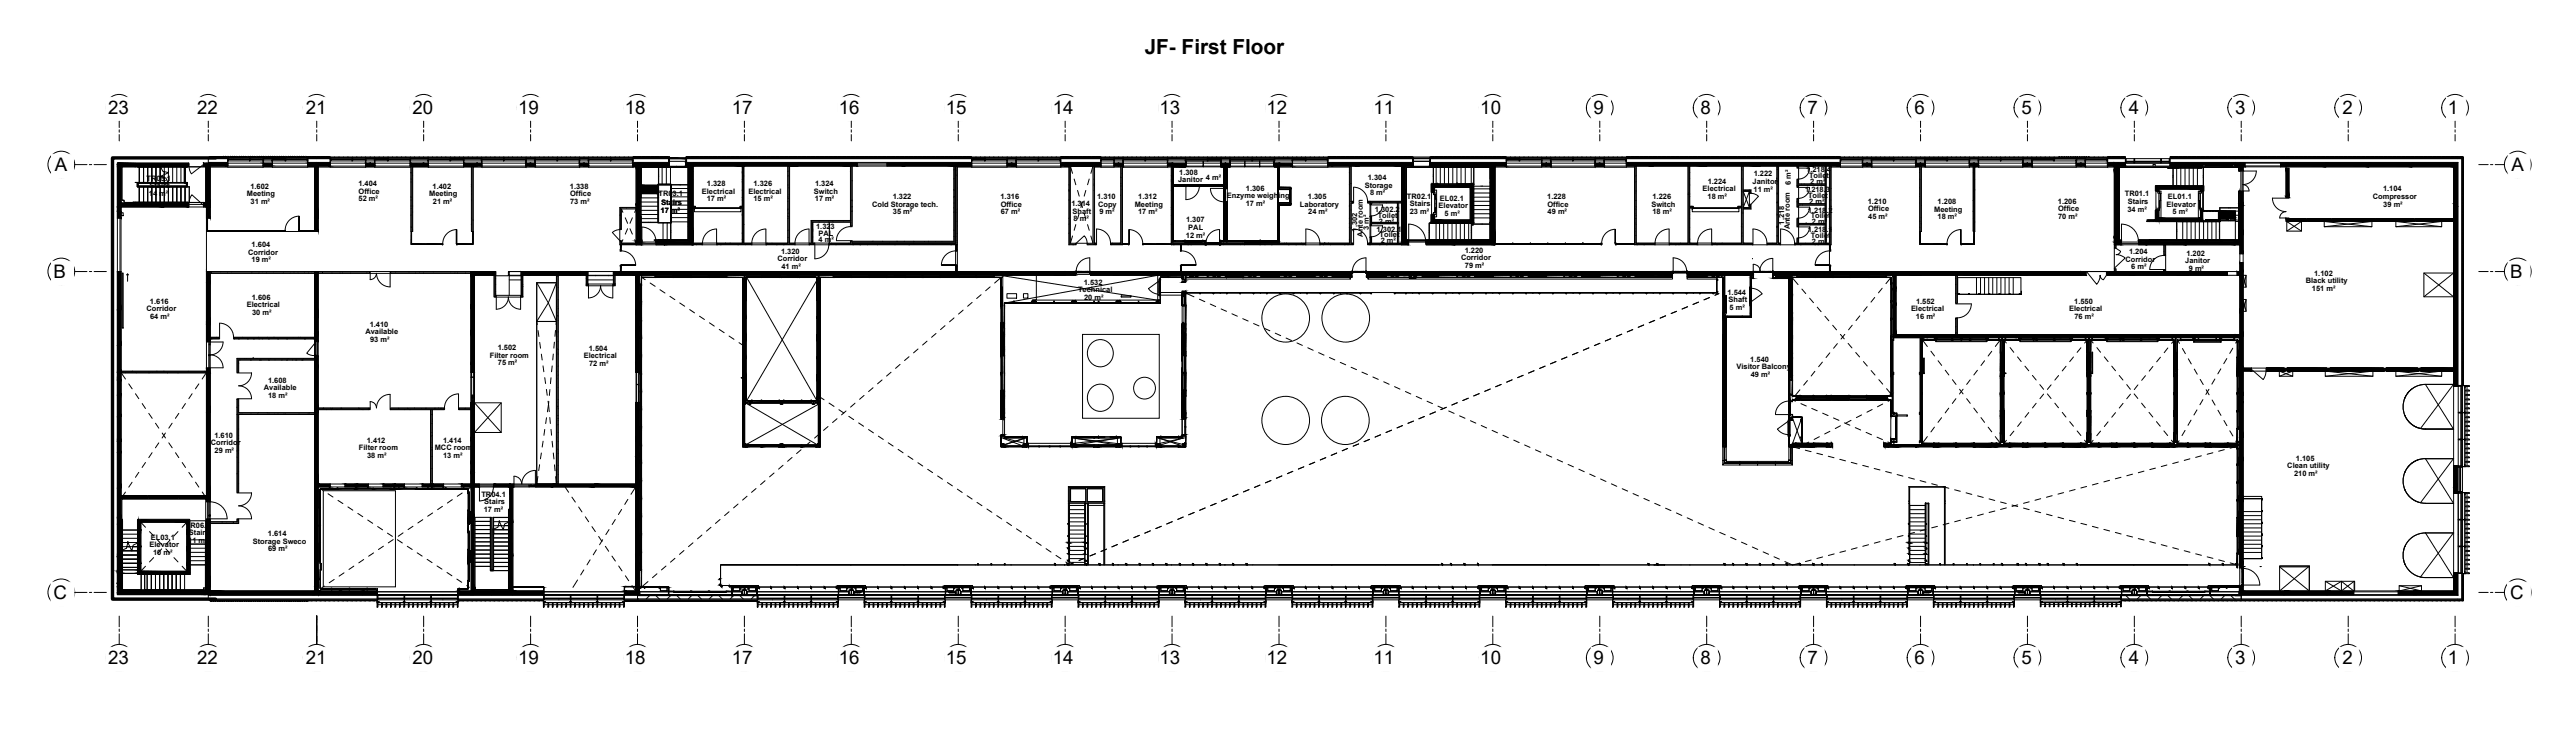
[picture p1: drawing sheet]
<svg xmlns="http://www.w3.org/2000/svg" width="1187mm" height="341mm" viewBox="0 0 1187 341" stroke-linecap="round" stroke-linejoin="round" font-family="sans-serif">
<defs><g id="words">
<text font-size="9.6" x="528" y="25">JF- First Floor</text>
<g font-size="8.6">
<text x="50" y="53">23</text>
<text x="91" y="53">22</text>
<text x="141" y="53">21</text>
<text x="190" y="53">20</text>
<text x="239" y="53">19</text>
<text x="288" y="53">18</text>
<text x="337" y="53">17</text>
<text x="387" y="53">16</text>
<text x="436" y="53">15</text>
<text x="485" y="53">14</text>
<text x="535" y="53">13</text>
<text x="584" y="53">12</text>
<text x="633" y="53">11</text>
<text x="682" y="53">10</text>
<text x="735" y="53">9</text>
<text x="784" y="53">8</text>
<text x="833" y="53">7</text>
<text x="883" y="53">6</text>
<text x="932" y="53">5</text>
<text x="981" y="53">4</text>
<text x="1030" y="53">3</text>
<text x="1080" y="53">2</text>
<text x="1128" y="53">1</text>
<text x="25" y="79">A</text>
<text x="1158" y="79">A</text>
<text x="25" y="128">B</text>
<text x="1157" y="128">B</text>
<text x="25" y="276">C</text>
<text x="1157" y="276">C</text>
<text x="50" y="306">23</text>
<text x="91" y="306">22</text>
<text x="141" y="306">21</text>
<text x="190" y="306">20</text>
<text x="239" y="306">19</text>
<text x="288" y="306">18</text>
<text x="337" y="306">17</text>
<text x="387" y="306">16</text>
<text x="436" y="306">15</text>
<text x="485" y="306">14</text>
<text x="535" y="306">13</text>
<text x="584" y="306">12</text>
<text x="633" y="306">11</text>
<text x="682" y="306">10</text>
<text x="735" y="306">9</text>
<text x="784" y="306">8</text>
<text x="833" y="306">7</text>
<text x="883" y="306">6</text>
<text x="932" y="306">5</text>
<text x="981" y="306">4</text>
<text x="1030" y="306">3</text>
<text x="1080" y="306">2</text>
<text x="1128" y="306">1</text>
</g>
<g font-size="3.4">
<text x="68" y="83">TR05.1</text>
<text x="543" y="84">Janitor</text>
<text x="544" y="80">1.308</text>
<text x="556" y="83">4 m²</text>
<text x="631" y="83">1.304</text>
<text x="808" y="81">1.222</text>
<text x="833" y="79">1.218.4</text>
<text x="834" y="82">Toilet</text>
<text x="69" y="87">Stairs</text>
<text x="115" y="87">1.602</text>
<text x="165" y="86">1.404</text>
<text x="165" y="89">Office</text>
<text x="199" y="87">1.402</text>
<text x="263" y="87">1.338</text>
<text x="324" y="89">Electrical</text>
<text x="326" y="86">1.328</text>
<text x="345" y="89">Electrical</text>
<text x="347" y="86">1.326</text>
<text x="375" y="89">Switch</text>
<text x="376" y="86">1.324</text>
<text x="574" y="88">1.306</text>
<text x="629" y="86">Storage</text>
<text x="785" y="88">Electrical</text>
<text x="787" y="85">1.224</text>
<text x="808" y="85">Janitor</text>
<text x="808" y="88">11 m²</text>
<text x="826" y="85" transform="rotate(-90 826 85)">6 m²</text>
<text x="832" y="89">1.218.3</text>
<text x="835" y="85">2 m²</text>
<text x="1099" y="88">1.104</text>
<text x="69" y="90">14 m²</text>
<text x="114" y="90">Meeting</text>
<text x="116" y="94">31 m²</text>
<text x="165" y="93">52 m²</text>
<text x="198" y="90">Meeting</text>
<text x="200" y="94">21 m²</text>
<text x="263" y="94">73 m²</text>
<text x="263" y="90">Office</text>
<text x="304" y="90">TR03.1</text>
<text x="305" y="95">Stairs</text>
<text x="326" y="93">17 m²</text>
<text x="347" y="93">15 m²</text>
<text x="376" y="93">17 m²</text>
<text x="402" y="95">Cold Storage tech.</text>
<text x="412" y="92">1.322</text>
<text x="461" y="92">1.316</text>
<text x="461" y="95">Office</text>
<text x="494" y="95">1.314</text>
<text x="506" y="92">1.310</text>
<text x="506" y="95">Copy</text>
<text x="523" y="95">Meeting</text>
<text x="525" y="92">1.312</text>
<text x="566" y="91">Enzyme weighing</text>
<text x="574" y="95">17 m²</text>
<text x="599" y="95">Laboratory</text>
<text x="603" y="92">1.305</text>
<text x="632" y="90">8 m²</text>
<text x="649" y="92">TR02.1</text>
<text x="650" y="95">Stairs</text>
<text x="663" y="96">Elevator</text>
<text x="664" y="92">EL02.1</text>
<text x="713" y="92">1.228</text>
<text x="713" y="95">Office</text>
<text x="761" y="95">Switch</text>
<text x="762" y="92">1.226</text>
<text x="787" y="92">18 m²</text>
<text x="834" y="91">Toilet</text>
<text x="834" y="94">2 m²</text>
<text x="861" y="94">1.210</text>
<text x="893" y="94">1.208</text>
<text x="949" y="94">1.206</text>
<text x="980" y="91">TR01.1</text>
<text x="981" y="94">Stairs</text>
<text x="999" y="95">Elevator</text>
<text x="999" y="92">EL01.1</text>
<text x="1094" y="92">Compressor</text>
<text x="1099" y="95">39 m²</text>
<text x="305" y="98">17 m²</text>
<text x="412" y="99">35 m²</text>
<text x="461" y="99">67 m²</text>
<text x="494" y="98">Shaft</text>
<text x="507" y="99">9 m²</text>
<text x="525" y="99">17 m²</text>
<text x="603" y="99">24 m²</text>
<text x="634" y="98">1.302.2</text>
<text x="635" y="100">Toilet</text>
<text x="650" y="99">23 m²</text>
<text x="666" y="99">5 m²</text>
<text x="713" y="99">49 m²</text>
<text x="762" y="99">18 m²</text>
<text x="833" y="98">1.218.2</text>
<text x="835" y="101">Toilet</text>
<text x="861" y="97">Office</text>
<text x="861" y="101">45 m²</text>
<text x="892" y="98">Meeting</text>
<text x="893" y="101">18 m²</text>
<text x="949" y="101">70 m²</text>
<text x="949" y="97">Office</text>
<text x="981" y="97">34 m²</text>
<text x="1002" y="99">5 m²</text>
<text x="376" y="105">1.323</text>
<text x="495" y="102">8 m²</text>
<text x="547" y="103">1.307</text>
<text x="548" y="106">PAL</text>
<text x="626" y="107" transform="rotate(-90 626 107)">1.302</text>
<text x="631" y="106" transform="rotate(-90 631 106)">3 m²</text>
<text x="635" y="107">1.302.1</text>
<text x="636" y="103">2 m²</text>
<text x="823" y="103" transform="rotate(-90 823 103)">1.218</text>
<text x="825" y="106" transform="rotate(-90 825 106)">Ante room</text>
<text x="833" y="107">1.218.1</text>
<text x="835" y="103">2 m²</text>
<text x="377" y="109">PAL</text>
<text x="377" y="112">4 m²</text>
<text x="547" y="110">12 m²</text>
<text x="628" y="109" transform="rotate(-90 628 109)">Ante room</text>
<text x="636" y="109">Toilet</text>
<text x="636" y="112">2 m²</text>
<text x="835" y="110">Toilet</text>
<text x="835" y="112">2 m²</text>
<text x="114" y="117">Corridor</text>
<text x="116" y="114">1.604</text>
<text x="360" y="117">1.320</text>
<text x="674" y="120">Corridor</text>
<text x="675" y="117">1.220</text>
<text x="981" y="117">1.204</text>
<text x="1008" y="118">1.202</text>
<text x="116" y="121">19 m²</text>
<text x="358" y="120">Corridor</text>
<text x="360" y="124">41 m²</text>
<text x="675" y="124">79 m²</text>
<text x="980" y="121">Corridor</text>
<text x="983" y="124">6 m²</text>
<text x="1007" y="121">Janitor</text>
<text x="1009" y="125">9 m²</text>
<text x="500" y="131">1.532</text>
<text x="1063" y="131">Black utility</text>
<text x="1067" y="127">1.102</text>
<text x="497" y="135">Technical</text>
<text x="796" y="136">1.544</text>
<text x="1066" y="134">151 m²</text>
<text x="67" y="143">Corridor</text>
<text x="69" y="140">1.616</text>
<text x="114" y="141">Electrical</text>
<text x="116" y="138">1.606</text>
<text x="500" y="138">20 m²</text>
<text x="797" y="139">Shaft</text>
<text x="797" y="143">5 m²</text>
<text x="881" y="143">Electrical</text>
<text x="883" y="140">1.552</text>
<text x="954" y="143">Electrical</text>
<text x="956" y="140">1.550</text>
<text x="69" y="147">64 m²</text>
<text x="116" y="145">30 m²</text>
<text x="883" y="147">16 m²</text>
<text x="956" y="147">76 m²</text>
<text x="168" y="154">Available</text>
<text x="170" y="151">1.410</text>
<text x="171" y="158">93 m²</text>
<text x="229" y="161">1.502</text>
<text x="271" y="162">1.504</text>
<text x="226" y="165">Filter room</text>
<text x="269" y="165">Electrical</text>
<text x="807" y="167">1.540</text>
<text x="230" y="168">75 m²</text>
<text x="272" y="169">72 m²</text>
<text x="801" y="170">Visitor Balcony</text>
<text x="807" y="174">49 m²</text>
<text x="122" y="180">Available</text>
<text x="124" y="176">1.608</text>
<text x="124" y="183">18 m²</text>
<text x="99" y="202">1.610</text>
<text x="169" y="204">1.412</text>
<text x="204" y="204">1.414</text>
<text x="97" y="205">Corridor</text>
<text x="99" y="209">29 m²</text>
<text x="165" y="207">Filter room</text>
<text x="200" y="207">MCC room</text>
<text x="169" y="211">38 m²</text>
<text x="204" y="211">13 m²</text>
<text x="1054" y="216">Clean utility</text>
<text x="1058" y="212">1.105</text>
<text x="1058" y="219">210 m²</text>
<text x="222" y="229">TR04.1</text>
<text x="223" y="232">Stairs</text>
<text x="223" y="236">17 m²</text>
<text x="86" y="243">TR06.1</text>
<text x="70" y="249">EL03.1</text>
<text x="87" y="250">11 m²</text>
<text x="87" y="246">Stairs</text>
<text x="117" y="251">Storage Sweco</text>
<text x="123" y="247">1.614</text>
<text x="69" y="252">Elevator</text>
<text x="71" y="256">10 m²</text>
<text x="124" y="254">69 m²</text>
</g>
</g></defs>
<!-- layer: A-WALL-PATT -->
<g fill="#000" stroke="#000" stroke-width=".46">
<path d="M347 274h2zM1030 274h3z"/>
<path d="M308 74l1 2zM308 74l1 2z"/>
<path d="M308 76l1 1zM308 76l1 1z"/>
<path d="M316 74v2zM316 74v2z"/>
<path d="M316 76v1zM316 76v1z"/>
<path d="M651 74l1 3zM651 74l1 3z"/>
<path d="M659 74v2zM659 74v2z"/>
<path d="M659 76v1zM659 76v1z"/>
<path d="M976 75l4 1v-1zM976 75l4 1h-4z"/>
<path d="M1000 75l3 1v-1zM1000 75l3 1h-3z"/>
<path d="M1000 76h3zM1000 76h3z"/>
<path d="M1054 78l1 12v-12zM1054 78l1 12h-1z"/>
<path d="M1054 90l1 1v-1zM1054 90l1 1h-1z"/>
<path d="M1054 101v1v-1zM1054 101v1z"/>
<path d="M1055 101h8zM1055 101h8z"/>
<path d="M1055 102h8zM1055 102h8z"/>
<path d="M1055 101l9 1v-1zM1055 101l9 1h-9z"/>
<path d="M1064 101h10zM1064 101h10z"/>
<path d="M1064 102h10zM1064 102h10z"/>
<path d="M1064 101l11 1v-1zM1064 101l11 1h-11z"/>
<path d="M1076 101h19zM1076 101h19z"/>
<path d="M1075 102h20zM1075 102h21z"/>
<path d="M1076 102h19zM1076 102h19z"/>
<path d="M1075 101l21 1v-1zM1075 101l21 1h-21z"/>
<path d="M1096 101h17zM1096 101h17z"/>
<path d="M1096 102h17zM1096 102h17z"/>
<path d="M1096 102h17zM1096 102h17z"/>
<path d="M1096 101l17 1v-1zM1096 101l17 1h-17z"/>
<path d="M1114 101h17zM1114 101h17z"/>
<path d="M1113 101l18 1v-1zM1113 101l18 1h-18z"/>
<path d="M1114 102h17zM1114 102h17z"/>
<path d="M1034 170l4 1v-1zM1034 170l4 1h-4z"/>
<path d="M1045 170h8zM1045 170h8z"/>
<path d="M1045 171h8zM1045 171h8z"/>
<path d="M1045 170l9 1v-1zM1045 170l9 1h-9z"/>
<path d="M1054 170h19zM1054 170h19z"/>
<path d="M1054 171h19zM1054 171h19z"/>
<path d="M1054 170l19 1v-1zM1054 170l19 1h-19z"/>
<path d="M1074 170h25zM1074 170h25z"/>
<path d="M1074 171h25zM1074 171h25z"/>
<path d="M1073 170l26 1v-1zM1073 170l26 1h-26z"/>
<path d="M1100 170h15zM1100 170h15z"/>
<path d="M1100 171h15zM1100 171h15z"/>
<path d="M1099 170l16 1v-1zM1099 170l16 1h-16z"/>
<path d="M1116 170h15zM1116 170h15z"/>
<path d="M1115 170l16 1v-1zM1115 170l16 1h-16z"/>
<path d="M1116 171h15zM1116 171h15z"/>
<path d="M1131 178h2zM1131 178h2z"/>
<path d="M872 192h2zM872 192h2z"/>
<path d="M872 202h2zM872 202h2z"/>
<path d="M1131 215h2zM1131 215h2z"/>
<path d="M56 228h12zM56 228h12z"/>
<path d="M56 230h12zM56 230h12z"/>
<path d="M56 228l12 2v-2zM56 228l12 2h-12z"/>
<path d="M69 228h12zM69 228h12z"/>
<path d="M69 230h12zM69 230h12z"/>
<path d="M69 228h13zM68 228h14z"/>
<path d="M68 228l14 2v-2zM68 228l14 2h-14z"/>
<path d="M83 228h12zM83 228h12z"/>
<path d="M83 228h12zM82 228h13z"/>
<path d="M82 228l13 2v-2zM82 228l13 2h-13z"/>
<path d="M83 230h12zM83 230h12z"/>
<path d="M1131 227h2zM1131 227h2z"/>
<path d="M1131 264h2zM1131 264h2z"/>
</g>
<!-- layer: A-WALL -->
<g fill="none" stroke="#000" stroke-width=".46">
<path d="M96 73h9v2h-9zM96 75h9M96 73h9M142 73h10v2h-10zM142 75h10M142 73h10M171 75h.1M190 77v30M195 75h.1M217 77v30M218 77v30M220 75h.1"/>
<path d="M245 75h.1M269 75h.1M292 75h16M292 73h16M308 74l1 3zM308 75v-2h-16v2h16M309 77h7M309 74h7M316 75v2M316 75v-1v3M316 75v-2h132v2h-132M316 73h132"/>
<path d="M342 77v18h-1M343 77v35h3M363 77v35h-10M364 77v35h2M392 77v25h-18v10h-1M393 77v27M440 77v34h-47M441 77v35h-48M441 77v36h-59M448 75h-132M466 75h.1M489 73h18v2h-18z"/>
<path d="M489 75h18M489 73h18M493 77v36h3M504 77v35h1M516 75h.1M517 77v35h-5M517 77v36h-5M540 77v36h16M540 75h.1M541 77v35h15M546 75h1M555 75h.1"/>
<path d="M563 75h.1M565 75h.1M574 75h.1M581 75h.1M590 75h.1M612 75h39M612 73h39M622 77v35h-13M623 77v16h1M651 74l1 3zM651 75v-2h-39v2h39M652 77h7"/>
<path d="M652 74h7M659 75v2M659 75v-1v3M659 75v-2h35v2h-35M659 73h35M694 75h-35M713 75h.1M737 75h1M750 73h98v2h-98zM750 75h98M750 73h98M754 77v36h9"/>
<path d="M754 77v35h9M778 77v35h-8M779 77v18h2M803 77v18h-2M803 77v35h5M819 77v35h-4M820 77v35h1M829 77h.1M841 77v35M844 77v35h-16M844 77v36h-16M861 75h.1"/>
<path d="M885 77v30M885 75h.1M886 77v30M910 77v30M910 75h.1M935 75h.1M959 75h.1M972 73h8v2h-8zM972 75h8M972 73h8M976 75v1h4v-1M980 75h.1"/>
<path d="M1000 75v-2h135v105h-2v-103h-130M1000 73h135v105M1000 75v1h3v-1M1000 75h133v115M1000 75h3M293 96h-7v10M320 96h1M320 95h1M341 96h1v16h-11M624 93h-1v19h1M631 93h1M632 100v4"/>
<path d="M632 100v3h12M644 93v10h1M645 93v1M646 93h-14v1M781 96h-2v16h3M801 96h2v16h-14M804 88h3v1M807 94v2h-3M829 83v3M829 92v3M829 83v2h12M829 92v2h12"/>
<path d="M841 85h-12v1M841 94h-12v1M286 111v2h7M286 112h7M320 113h4M320 112h4M331 113h15M353 113h13M373 113h2M392 104v-2h-17v10M392 111v1h-10M501 113h4"/>
<path d="M504 113h.1M563 113h11M563 112h11M581 113h21M581 112h21M609 113h15M631 113h1M631 112h1M632 109v4h14M632 109v3h14M644 103v9M645 103h-13v1"/>
<path d="M645 112h.1M770 113h12M789 113h19M815 113h6M829 101v3M829 110v2M829 101v2h12M829 110v3M841 104h-12M842 112h.1M975 113v1M998 113v5"/>
<path d="M97 126h73M97 125h73M180 126h37M180 125h37M228 127v10h1M228 127l1 9M240 127v9M241 127v10h-1M257 127v96M270 131h1M270 132h1M270 127v4"/>
<path d="M271 127v4M283 131h1M283 132h1M283 127v4M496 126h.1M496 125h.1M503 126h.1M503 125h.1M623 125v1zM623 126h.1M623 125h.1M630 125v1z"/>
<path d="M630 126h.1M630 125h.1M771 125v1zM771 126h.1M771 125h.1M778 125v1zM778 126h.1M778 125h.1M818 125v2zM818 125h.1M818 127h.1M902 127v13"/>
<path d="M975 124v1M998 124v1M97 156h4M108 156h37M902 147v7M55 172h40M55 171h40M145 166h-35v6M145 165h-36v7M1131 178h2M1133 178h-2v37h2v-12M109 191h36"/>
<path d="M109 184v43M110 184v6h35M110 191v36M147 189h23M147 188h23M180 189h25M180 188h25M199 189v34M212 189h5M212 188h5M825 184h.1M872 192h2z"/>
<path d="M872 192v10M874 193h.1M1133 190v12M872 202h2zM874 201h.1M1131 215h2M109 239v2h-12M110 239v2h-13M1131 227h2M96 274h78v2h-78zM96 274h78M96 276h78"/>
<path d="M211 274h40v2h-40zM211 274h40M211 276h40M250 272v2M288 274h6v2h-6zM288 274h61v2h-61M294 274v2M391 271v-1h3v1M391 271h3M489 271v-1h4v1M490 271h3M539 271v-1h3v1"/>
<path d="M539 271h3M588 271v-1h3v1M588 271h3M637 271v-1h4v1M637 271h3M687 271v-1h3v1M687 271h3M736 271v-1h3v1M736 271h3M785 271v-1h3v1M785 271h3M834 271v-1h4v1"/>
<path d="M835 271h3M884 271v-1h3v1M884 271h3M933 271v-1h3v1M933 271h3M978 274h55v2M978 276h55M978 274v2M982 271v-1h4v1M1131 264h2M1133 264v10h-100v2h102v-12h-4v-37h2v47h-155M1135 264v12h-102"/>
</g>
<!-- layer: A-WALL-PATT -->
<g fill="none" stroke="#000" stroke-width=".46">
<path d="M189 77h1M189 79l1 1M217 77h.1M218 77h.1M342 80h.1M342 77h.1M342 79h.1M363 79h.1M392 79h.1M440 78h.1M441 78h.1M441 78v1"/>
<path d="M441 77h.1M493 77h.1M504 77h1M517 80h.1M517 78h.1M622 80h.1M754 78h.1M779 80h.1M803 78h.1M819 77h.1M819 78h.1M829 77h.1"/>
<path d="M843 77h.1M885 78h.1M885 79v1M885 77h.1M910 80h.1M189 84h1M189 99h1M189 95h1M189 92h1M189 91h1M189 82l1 1M190 96h.1"/>
<path d="M190 81h.1M190 95h.1M190 98h.1M217 88h.1M217 85h.1M217 92h.1M217 86h.1M217 89v1M286 99h.1M287 96h.1M289 96h.1M320 96h.1"/>
<path d="M320 95h1M342 96h.1M342 84h.1M342 99h.1M342 95h.1M342 92h.1M342 91h.1M342 83h.1M342 87v1M342 85h.1M343 81h.1M343 89h.1"/>
<path d="M363 85h.1M363 81h.1M363 96h.1M363 91h.1M363 100h.1M363 97h.1M363 93h.1M363 98h.1M364 87h.1M364 90h.1M364 81h.1M393 92h.1"/>
<path d="M393 95h.1M393 83h.1M393 97h.1M440 94h.1M440 82h.1M440 98h.1M440 91h.1M440 87v1M440 96h.1M441 80v1M441 98h.1M441 81h.1"/>
<path d="M441 96h.1M441 92h.1M441 87h.1M441 80h.1M493 88h.1M493 85h.1M493 92h.1M493 87v1M504 83h.1M504 88h.1M504 85l1 1M505 85h-1"/>
<path d="M517 82h.1M517 90h.1M517 85h.1M517 86h.1M517 94h.1M517 89h.1M517 87h.1M517 87v1M517 96h.1M540 88h.1M540 84h.1M540 99h.1"/>
<path d="M540 81h.1M540 96h.1M540 83h.1M540 95v1M540 81v1M541 83h.1M622 85h.1M622 89h.1M622 95h.1M622 84h.1M623 84v1M623 93h.1"/>
<path d="M623 97h.1M623 94h1M631 93h.1M633 93v1M636 93h.1M639 93v1M641 93h.1M644 93v1M644 99h.1M644 95h.1M646 93h.1M754 98v1"/>
<path d="M754 88h.1M754 84h.1M754 99h.1M754 81h.1M754 96h.1M754 92v1M754 89h.1M754 95h.1M778 89v1M778 89h.1M779 82h.1M779 98h.1"/>
<path d="M779 85h.1M779 89h.1M779 91h.1M779 99h.1M779 96h.1M780 95h.1M801 96h.1M803 94h.1M803 82h.1M803 88h.1M803 98h.1M803 96v1"/>
<path d="M803 94l1 1M805 88h.1M806 88h.1M819 82h.1M819 85h.1M819 89h.1M819 84h.1M819 94h.1M819 99h.1M819 93h.1M820 95h.1M828 93h.1"/>
<path d="M829 85l-1 1M829 92h.1M829 83h.1M830 94v1M830 85h.1M831 94v1M832 85h.1M833 85h.1M835 94h.1M840 94h.1M840 85h.1M841 88h.1"/>
<path d="M841 96v1M843 92h.1M843 81h.1M843 89h.1M843 96h.1M843 88h.1M843 97h1M844 93h.1M844 95h.1M844 92h.1M844 87h.1M885 94h.1"/>
<path d="M885 89h.1M885 87h.1M885 91h.1M885 82v1M886 95h.1M910 97v1M910 88h.1M910 95h.1M910 91h.1M910 92h.1M910 87v1M910 83h.1"/>
<path d="M190 105h.1M190 106h.1M217 103h.1M217 101h.1M217 104h.1M218 101v1M320 113h.1M321 113h.1M332 113h.1M333 113h-1M335 112h-1M337 112h.1"/>
<path d="M340 113h.1M342 110h.1M342 107h.1M343 103v1M344 113h.1M354 112h.1M356 112h.1M358 113h.1M361 113h.1M363 101h.1M363 112h.1M363 106h.1"/>
<path d="M363 109v1M364 111h.1M375 109h.1M375 103h.1M375 106h.1M375 106v1M375 112h.1M378 102h.1M382 102h.1M383 112h.1M384 102h.1M386 113h-1"/>
<path d="M389 102h.1M391 112h.1M392 102h.1M393 113h.1M396 113h1M400 113h.1M402 111h.1M404 113h1M407 111h.1M409 112h.1M410 112h.1M413 113h.1"/>
<path d="M413 111h.1M414 111h.1M417 111h.1M419 113h.1M421 112h.1M421 111h.1M426 111h.1M428 111h.1M428 112h.1M430 113h.1M431 111h.1M434 111h.1"/>
<path d="M439 113h-1M440 109h.1M440 106h.1M441 109h.1M441 112h.1M441 107h.1M441 102h.1M441 111h.1M441 104h.1M493 103h.1M493 101h.1M493 107h.1"/>
<path d="M495 113h.1M502 113h.1M505 101h.1M513 112h.1M516 112h.1M517 112h.1M517 102h.1M517 109h.1M517 105h.1M517 107h.1M540 103h.1M540 112h.1"/>
<path d="M541 106v1M541 109h.1M541 113h.1M545 113h-1M548 113h.1M549 113h.1M551 112h.1M553 112h1M555 112h-1M572 113h.1M573 112h.1M583 113h.1"/>
<path d="M586 113h.1M589 112h.1M592 112h.1M593 112h.1M594 113h.1M598 113h-1M600 112h.1M601 113h.1M610 113h.1M611 112h.1M612 112h.1M613 113h.1"/>
<path d="M620 113h.1M621 113h.1M622 101h.1M622 105h.1M622 110h.1M622 103h.1M623 105h.1M632 103h.1M632 112h.1M632 102v1M635 103h.1M636 102v1"/>
<path d="M636 113h.1M639 113h.1M644 105h.1M644 110h.1M645 112h.1M754 111h.1M754 102v1M754 105h.1M754 107h.1M754 103h.1M754 112h.1M754 101h.1"/>
<path d="M754 108v1M755 113h.1M755 112h.1M758 113h.1M770 112h.1M773 113h.1M774 113h.1M775 112h.1M779 110h.1M779 107h.1M779 101h.1M779 105h.1"/>
<path d="M779 112h.1M790 112h.1M791 112h.1M792 113h.1M794 112h.1M803 109h.1M803 103h.1M803 104v1M803 107v1M804 112h.1M806 112h.1M817 112h.1"/>
<path d="M819 105h.1M819 109h.1M819 104h.1M820 106h.1M829 104h.1M830 113h.1M831 103h.1M832 112h.1M833 103h.1M835 104h.1M836 103h.1M837 113h.1"/>
<path d="M838 113h.1M839 103h.1M841 104h-1M841 102h.1M841 108h.1M843 112h.1M843 107h.1M843 105h.1M843 105h1M844 104h-1M844 106h.1M885 105h.1"/>
<path d="M885 102h.1M886 103h.1M886 100h.1M910 103h.1M910 106h.1M910 101h.1M910 102h.1M975 113h.1M998 116h.1M102 125h.1M105 126h.1M107 125h.1"/>
<path d="M116 126h.1M116 125h.1M119 126h.1M121 125h.1M123 126h.1M126 125h.1M127 125h.1M131 126h-1M134 126h.1M135 125h1M137 126h.1M140 125h.1"/>
<path d="M142 126h.1M144 125h.1M145 125h.1M149 126h.1M153 126h.1M157 126h.1M158 126h.1M162 126h.1M169 126h.1M182 125h.1M188 125h1M192 126h.1"/>
<path d="M193 125h.1M194 125h.1M195 126h.1M200 125h.1M208 125h.1M210 126h.1M211 126h.1M215 126h.1M228 131h1M228 128h1M228 135h1M228 136h.1"/>
<path d="M229 134h-1M241 127h.1M241 131h.1M241 137h.1M241 132h.1M257 137h.1M257 136h.1M257 127h.1M257 138h.1M257 133h.1M270 128h.1M283 128h.1"/>
<path d="M284 131h-1M902 131h.1M902 128h.1M902 135h.1M902 130h.1M97 156h1M100 155v1M110 156h.1M112 155v1M114 156h.1M117 156h.1M119 155v1"/>
<path d="M119 156h.1M121 156h.1M123 155v1M124 156h.1M126 155v1M128 156h.1M132 156h1M135 156h.1M138 155v1M138 155l1 1M140 156h1M145 156h.1"/>
<path d="M257 155h.1M257 144h.1M257 141h.1M257 146h.1M257 153h.1M257 142h.1M257 148h.1M257 158h.1M902 147h.1M902 151h.1M902 153h.1M902 153v1"/>
<path d="M56 171h.1M58 172h.1M61 171h.1M63 172h.1M69 172h.1M70 172h.1M72 171h.1M76 171h-1M77 172h.1M82 172h.1M87 171h.1M94 171h1"/>
<path d="M110 167h.1M110 171h.1M111 166h.1M113 165h.1M114 165h.1M115 166h1M117 165h.1M118 165h.1M120 166h.1M124 166h.1M125 165h.1M127 166h.1"/>
<path d="M130 166h.1M132 166h1M133 165h.1M135 166h.1M136 166h1M139 166h1M140 166h.1M140 165h.1M257 171h.1M257 163h.1M257 174v1M257 161h.1"/>
<path d="M257 169h.1M257 173h.1M257 178h.1M109 188h.1M110 198h.1M110 192h.1M110 187h.1M110 189v1M111 191h.1M111 191h1M115 191h1M119 191h.1"/>
<path d="M119 190h.1M123 190h.1M124 191h.1M127 191h.1M128 191h.1M131 191h.1M132 191h-1M138 191h.1M142 191h.1M142 190h1M143 191h.1M144 191h.1"/>
<path d="M149 188h.1M151 189h-1M152 188h.1M153 189h.1M153 188h.1M155 189h.1M157 188h1M157 188h.1M165 188h1M167 189h.1M170 188h.1M170 189h.1"/>
<path d="M184 188h.1M187 189h.1M188 188h.1M189 189h.1M191 188h.1M194 188h.1M196 188h1M198 189h1M199 195h.1M199 199h.1M199 194h.1M199 191h.1"/>
<path d="M199 193h.1M200 188h1M202 188h.1M203 188h1M214 188h1M257 186h.1M257 188h.1M257 191v1M257 184h.1M257 199h.1M257 194h.1M257 196h.1"/>
<path d="M257 193h.1M109 208h.1M109 211h.1M109 218h.1M110 213h.1M110 202h.1M110 208h.1M110 217h.1M110 201h.1M110 209h.1M198 201h1M198 209h1"/>
<path d="M199 204h.1M199 206h.1M199 201h.1M199 210h.1M199 216h.1M199 207h.1M257 201v1M257 216h.1M257 207h.1M257 215h.1M257 203h.1M257 209h.1"/>
<path d="M257 219h.1M110 223h.1M110 239v1M199 222h.1M257 222h.1M102 240v1M104 241h.1M108 241h.1M109 241h.1M294 276h.1M299 274l-1 2M302 274l2 2"/>
<path d="M309 274l-1 2M312 274l2 2M319 274l-2 2M322 274l1 2M329 274l-2 2M331 274l2 2M338 274l-1 2M341 274l2 2M348 274l-2 2M980 274l2 2M987 274l-2 2M990 274l1 2"/>
<path d="M996 274l-1 2M999 274l2 2M1006 274l-1 2M1009 274l2 2M1016 274l-2 2M1019 274l1 2M1026 274l-2 2M1028 274l2 2"/>
</g>
<!-- layer: A-GENM -->
<g fill="none" stroke="#000" stroke-width=".46">
<path d="M975 78l1 1zM975 79h.1M975 78h.1M975 78v1M975 109h1zM975 110h.1M975 109h.1M975 109v1M1033 117h1v4h-1zM517 136v1zM517 136h4M517 137h4"/>
<path d="M521 136v1zM547 129h-1M547 135h85M547 135h.1M547 135h244M553 135h.1M559 135h.1M559 135h1M560 135h.1M565 135h.1M565 135h1M566 135h.1"/>
<path d="M572 135h.1M578 135h.1M584 135h.1M590 135h.1M596 135h.1M596 135h1M597 135h.1M602 135h.1M602 135h1M603 135h.1M608 135h1M609 135h.1"/>
<path d="M615 135h.1M621 135h.1M622 128v1zM623 127v1M627 135h.1M630 127v1M631 128v1zM632 135h.1M632 135h11M643 135h149M643 135h.1M648 135h.1"/>
<path d="M649 128h1zM650 128h3M650 128h.1M650 128h3zM653 128h.1M654 135h.1M660 135h.1M660 135h1M661 135h.1M666 135h.1M666 135h1M667 135h.1"/>
<path d="M673 135h.1M679 135h.1M685 135h.1M691 135h.1M697 135h.1M697 135h1M698 135h.1M703 135h.1M703 135h1M704 135h.1M710 135h.1M716 135h.1"/>
<path d="M722 135h.1M728 135h.1M734 135h.1M734 135h1M735 135h.1M740 135h.1M740 135h1M741 135h.1M746 135h1M747 135h.1M753 135h.1M759 135h.1"/>
<path d="M765 135h.1M771 135h.1M771 135h1M777 135h.1M777 135h1M783 135h1M784 135h.1M790 135h.1M791 128l1 7zM791 129h.1M791 134v1M792 134h.1"/>
<path d="M792 135h.1M792 129h.1M792 134v1M1027 125h4v2h-4zM892 156h1M892 156h.1M892 157h24zM892 157h1M893 156h.1M904 156h1zM904 156h.1M904 157h.1"/>
<path d="M905 156h.1M915 156h1M915 156h.1M916 156h.1M916 157h.1M931 156h1M931 156h.1M931 157h24zM931 157h.1M932 156h.1M937 156h1zM937 156h.1"/>
<path d="M937 157h1M938 156h.1M954 156h1M954 156h.1M954 157h1M955 156h.1M971 156h1M971 156h.1M971 157h24zM971 157h.1M972 156h.1M977 156h1z"/>
<path d="M977 156h.1M977 157h1M978 156h.1M994 156h1M994 156h.1M994 157h1M995 156h.1M1011 156h1M1011 156v1M1011 157l13 1zM1011 157h1M1012 156v1"/>
<path d="M1012 156h.1M1023 156h1M1023 156h.1M1023 156v1M1024 157h.1M1024 156v1M1024 156h.1M342 174h.1M342 174h1M343 174h.1M886 172h.1M886 172h1"/>
<path d="M887 172h.1M887 165v7zM923 172h.1M923 172h1M924 172h.1M925 172h.1M963 172h.1M963 172h1M964 172h.1M965 172h.1M964 162l1 10zM1135 178h1v1"/>
<path d="M1136 178v1zM1136 179v11M1137 178h1h-1zM1137 180h1h-1zM1137 178l-1 37M1137 178v2M874 191l1 1zM875 192h4M875 191h4M879 191v1zM1135 190h1v1v-1zM1136 190v1z"/>
<path d="M1136 191v11M1137 182h1h-1zM1137 184h1h-1zM1137 186h1h-1zM1137 188h1h-1zM1137 190h1h-1zM1137 192h1h-1zM1137 194h1v1h-1zM1137 196h1v1h-1zM1137 198h1v1h-1zM1137 180v2M1137 182v2"/>
<path d="M1137 184v2M1137 186v2M1137 188v2M1137 190v2M1137 192v2M1137 195v1M1137 197v1M1137 199v1M1135 202h1v1M1135 203h1M1136 214v1h-1h1zM1136 202v1z"/>
<path d="M1136 214v1zM1136 203v11M1136 215h1M1137 200h1v1h-1zM1137 202h1v1h-1zM1137 204h1v1h-1zM1137 206l1 1zM1137 208h1v1h-1zM1137 211h1zM1137 213h1h-1zM1137 215h1zM1137 201v1"/>
<path d="M1137 203v1M1137 205v1M1137 207v1M1137 209v2M1137 211v2M1137 213v2M152 223h7v1h-7zM170 223h7v1h-7zM186 223h9v1h-9zM204 223h9v1h-9zM1135 227h1v1v-1zM1135 239h1v1"/>
<path d="M1135 240h1M1136 227v1zM1136 239v1zM1136 228v11M1137 231h1zM1137 233h1v1h-1zM1137 235l1 1zM1137 237h1v1h-1zM1137 239l1 1zM1137 227h1zM1137 229h1h-1zM1137 227l-1 37"/>
<path d="M1137 227v2M1137 229v2M1137 231v2M1137 234v1M1137 236v1M1137 238v1M1137 240v1M148 259v1zM148 260h.1M148 259v4M148 260v3zM451 260h.1"/>
<path d="M457 260h.1M463 260h.1M486 260h.1M486 260h1zM487 260h.1M492 260h.1M492 253h1zM493 253h.1M492 258l1 1zM492 258h1zM492 241h1M492 242h1"/>
<path d="M492 247h1M492 253h1M492 258h1M492 259h1M492 258h.1M492 259h.1M493 241v1M493 247h.1M493 258h.1M493 259h.1M500 258l1 1zM500 259h1z"/>
<path d="M500 253h1zM500 253h.1M500 241v1M500 247h.1M500 241h.1M500 259h1M500 258h1M500 253h1M500 258h.1M500 247h1M500 241h1M500 242h1"/>
<path d="M500 242h.1M500 259h.1M501 260h.1M501 253h.1M501 258h.1M501 259h.1M501 241v1M501 247h.1M507 260h.1M513 260h.1M519 260h.1M525 260h.1"/>
<path d="M525 260h1zM526 260h.1M531 260h.1M531 260h1zM532 260h.1M538 260h.1M544 260h.1M550 260h.1M556 260h.1M562 260h.1M562 260h1zM563 260h.1"/>
<path d="M568 260h.1M568 260h1zM569 260h.1M575 260h.1M665 260h.1M669 260h.1M675 260h.1M681 260h.1M682 260h.1M760 260h.1M764 260h.1M795 260h.1"/>
<path d="M799 260h.1M805 260h.1M811 260h.1M812 260h.1M817 260h.1M817 260h1zM818 260h.1M823 260h.1M823 260h1M824 260h.1M830 260h.1M836 260h.1"/>
<path d="M840 260h.1M873 260h.1M873 260h1zM874 260h.1M879 260h.1M879 260h1M880 260h.1M880 253h.1M880 258v1zM880 258h.1M880 241h.1M880 242h.1"/>
<path d="M880 247h.1M880 252h.1M880 259h.1M880 252v1M880 241v1M888 258v1zM888 259h.1M888 253h.1M888 241h.1M888 241v1M888 247h.1M888 258h.1"/>
<path d="M888 242h.1M888 260h.1M894 260h.1M894 260h1zM895 260h.1M900 260h.1M900 260h1zM901 260h.1M907 260h.1M913 260h.1M919 260h.1M923 260h.1"/>
<path d="M930 260h.1M934 260h.1M940 260h.1M944 260h.1M951 260h.1M952 260h.1M957 260h.1M957 260h1zM958 260h.1M1018 260h.1M1018 260h1zM1019 260h.1"/>
<path d="M1025 260h.1M1031 260h.1M1135 252h1v-1v1zM1136 251v1zM1136 240v11M1136 252v11M1137 241h1v1h-1zM1137 243l1 1zM1137 245h1v1h-1zM1137 248h1zM1137 250h1h-1zM1137 252h1z"/>
<path d="M1137 254h1h-1zM1137 256h1zM1137 258h1h-1zM1137 260h1h-1zM1137 242v1M1137 244v1M1137 246v2M1137 248v2M1137 250v2M1137 252v2M1137 254v2M1137 256v2"/>
<path d="M1137 258v2M56 263h.1M56 264h.1M64 264h.1M64 263h.1M65 264h.1M66 264h.1M66 264h1M148 263h.1M174 278v2zM174 277h1zM174 278h37z"/>
<path d="M174 277v1h1h-1zM174 278h.1M174 279h2M176 278v2zM176 279h2M178 278v2zM178 279h2M180 278v2zM180 279h2M182 278v2zM182 279h2M184 278h1v2h-1z"/>
<path d="M185 279h1M186 277h1zM186 278h1v2h-1zM186 277l1 1h-1zM187 279h1M188 278h1v2h-1zM189 279h1M190 278h1v2h-1zM191 279h1M192 278h1v2h-1zM193 279h1M194 278h1v2h-1z"/>
<path d="M195 279h1M196 278h1v2h-1zM197 279h1M198 277h1zM198 278h1v2h-1zM199 277v1h-1h1zM199 279h2M201 278v2zM201 279h2M203 278v2zM203 279h2M205 278v2z"/>
<path d="M205 279h2M207 278v2zM207 279h2M209 278v2zM209 279h2M210 277h1zM210 278h1v-1v1zM211 278v2zM211 278h.1M250 278h1v2h-1zM250 277h2zM250 278h38z"/>
<path d="M250 277l1 1h1h-2zM250 278h.1M251 279h2M253 278v2zM253 279h2M255 278v2zM255 279h2M257 278v2zM257 279h2M259 278v2zM259 279h2M261 278v2z"/>
<path d="M261 279h2M263 277h1zM263 278v2zM263 277l1 1h-1zM263 279h2M265 278v2zM265 279h2M267 278v2zM267 279h2M269 278v2zM269 279h2M271 278v2z"/>
<path d="M271 279h2M273 278h1v2h-1zM274 279h1M275 277h1zM275 278l1 2zM275 277l1 1h-1zM276 279h1M277 278h1v2h-1zM278 279h1M279 278l1 2zM280 279h1M281 278h1v2h-1z"/>
<path d="M282 279h1M283 278l1 2zM284 279h1M285 278h1v2h-1zM286 279h1M287 277h1zM287 278h1v-1v1zM287 278l1 2zM288 278h.1M332 267h.1M332 269v1zM332 269h.1"/>
<path d="M332 270h.1M332 270h1M332 260h.1M332 260v10M332 260h36zM332 270h1zM333 270h.1M336 270h.1M336 270h1zM337 270h.1M337 270h13zM349 278h1v2h-1z"/>
<path d="M349 277h1zM349 278h37zM349 277v1h1h-1zM349 278h.1M350 279h1M350 270v1M350 270v1h36M350 271h.1M350 271h5M351 278l1 2zM352 279h1M353 278h1v2h-1z"/>
<path d="M354 279h1M355 278l1 2zM355 271h.1M355 271h1zM356 279h1M356 271h.1M356 271h6M357 278h1v2h-1zM358 279h1M359 278l1 2zM360 279h1M361 277h1z"/>
<path d="M361 278h1v2h-1zM361 271h.1M362 271h.1M362 277v1h-1h1zM362 271h6M362 279h1M363 278l1 2zM364 279h2M366 278v2zM366 279h2M368 260h24zM368 260h.1"/>
<path d="M368 278v2zM368 271h.1M368 279h2M368 271h6M370 278v2zM370 279h2M372 278v2zM372 279h2M373 277h1zM374 278v2zM374 271h.1M374 277v1h-1h1z"/>
<path d="M374 271h6M374 279h2M376 278v2zM376 279h2M378 278v2zM378 279h2M380 278v2zM380 271h.1M380 279h2M380 271h6M382 278v2zM382 279h2"/>
<path d="M384 278v2zM384 279h2M385 277h1zM385 271h.1M386 271h.1M386 270h13M386 270v1M386 278v2zM386 277v1h-1h1zM386 278h.1M392 260h25zM392 260h.1"/>
<path d="M398 278h1v2h-1zM398 277h1zM398 278h38zM398 277v1h1h-1zM398 278h.1M399 279h1M399 271h.1M399 270v1M399 270v1h36M399 271h6M400 278h1v2h-1zM401 279h1"/>
<path d="M402 278h1v2h-1zM403 279h2M405 278v2zM405 271h.1M405 271h6M405 279h2M407 278v2zM407 279h2M409 278v2zM409 279h2M410 277h1zM411 278v2z"/>
<path d="M411 271h.1M411 277v1h-1h1zM411 271h6M411 279h2M413 278v2zM413 279h2M415 278v2zM415 279h2M417 260h24zM417 260h.1M417 278v2zM417 271h.1"/>
<path d="M417 271h6M417 279h2M419 278v2zM419 279h2M421 278v2zM421 279h2M423 277h1zM423 278v2zM423 271h.1M423 277l1 1h-1zM423 271h6M423 279h2"/>
<path d="M425 278h1v2h-1zM426 279h1M427 278l1 2zM428 279h1M429 278h1v2h-1zM429 271h.1M429 271h1zM430 271h.1M430 271h5M430 279h1M431 278l1 2zM432 279h1"/>
<path d="M433 278h1v2h-1zM434 279h1M435 277h1zM435 278h1v-1v1zM435 271h.1M435 270h13M435 270v1M435 278l1 2zM436 278h.1M441 260h50M441 260h10M441 260h.1"/>
<path d="M448 278v2zM448 277h1zM448 278h37zM448 277v1h1h-1zM448 278h.1M448 279h2M448 270v1M448 270v1h37M448 271h.1M448 271h1zM449 271h.1M449 271h5"/>
<path d="M450 260h.1M450 278v2zM450 279h2M451 260h6M452 278v2zM452 279h2M454 278v2zM454 271h.1M454 271h6M454 279h2M456 278v2zM456 279h2"/>
<path d="M457 260h6M458 278v2zM458 279h2M460 277h1zM460 278v2zM460 271h.1M460 277l1 1h-1zM460 279h2M460 271h6M462 278v2zM462 279h2M463 260h3"/>
<path d="M464 278v2zM464 279h2M466 260h.1M466 278h1v2h-1zM466 271h.1M466 271h1zM467 271h.1M467 271h5M467 279h1M468 278l1 2zM469 279h1M470 278h1v2h-1z"/>
<path d="M471 279h1M472 277h1zM472 278h1v2h-1zM472 271h.1M472 271h1zM473 277v1h-1h1zM473 271h.1M473 271h6M473 279h1M474 278h1v2h-1zM475 279h1M476 278h1v2h-1z"/>
<path d="M477 279h1M478 278h1v2h-1zM478 271h.1M479 271h.1M479 271h5M479 279h2M481 278v2zM481 279h2M483 278v2zM483 279h2M484 277h1zM484 278h1v-1v1z"/>
<path d="M484 271h.1M484 271h1M485 270h13M485 270v1M485 278v2zM485 278h.1M486 260h-20M487 260h6M491 260h.1M492 260h9M493 260h22M493 260h.1"/>
<path d="M497 278v2zM497 277h1zM497 278h37zM497 277v1h1h-1zM497 278h.1M497 279h2M498 271h.1M498 270v1M498 270v1h36M498 271h5M499 278v2zM499 279h2"/>
<path d="M500 260h.1M501 260h6M501 278v2zM501 279h2M503 278l1 2zM503 271h.1M503 271h1M503 271h6M504 279h1M504 271h.1M505 278h1v2h-1zM506 279h1"/>
<path d="M507 260h6M507 278l1 2zM508 279h1M509 277h1zM509 278h1v2h-1zM509 271h.1M509 271h1zM509 277l1 1h-1zM510 271h.1M510 271h6M510 279h1M511 278l1 2z"/>
<path d="M512 279h1M513 260h2M513 278h1v2h-1zM514 279h1M515 260h25M515 278l1 2zM515 271h.1M516 271h.1M516 271h6M516 279h1M517 278h1v2h-1zM518 279h2"/>
<path d="M519 260h-4M519 260h6M520 278v2zM520 279h2M521 277h1zM522 278v2zM522 271h.1M522 277v1h-1h1zM522 271h6M522 279h2M524 278v2zM524 279h2"/>
<path d="M526 260h5M526 278v2zM526 279h2M528 278v2zM528 271h.1M528 271h5M528 279h2M530 278v2zM530 279h2M532 260h6M532 278v2zM532 279h2"/>
<path d="M533 277h1zM533 271h.1M533 271h1zM534 271h.1M534 270h13M534 270v1M534 278v2zM534 277v1h-1h1zM534 278h.1M538 260h2M540 260h25M544 260h-4"/>
<path d="M544 260h6M546 278h1v2h-1zM546 277h1zM546 278h38zM546 277v1h1h-1zM546 278h.1M547 279h1M547 270v1M547 270v1h36M547 271h.1M547 271h6h-1M548 278l1 2z"/>
<path d="M549 279h1M550 260h6M550 278h1v2h-1zM551 279h1M552 278h1v2h-1zM552 271h.1M553 271h.1M553 271h6M553 279h1M554 278h1v2h-1zM555 279h2M556 260h6"/>
<path d="M557 278v2zM557 279h2M558 277h1zM559 278v2zM559 271h.1M559 277v1h-1h1zM559 271h6M559 279h2M561 278v2zM561 279h2M563 260h5M563 278v2z"/>
<path d="M563 279h2M565 260h.1M565 278v2zM565 271h.1M565 271h6M565 279h2M567 278v2zM567 279h2M569 260h6M569 278v2zM569 279h2M571 277h1z"/>
<path d="M571 278v2zM571 271h.1M571 277l1 1h-1zM571 271h6M571 279h2M573 278v2zM573 279h2M575 260h14h-24M575 278v2zM575 279h2M577 278v2zM577 271h.1"/>
<path d="M577 271h6M577 279h2M577 260h.1M579 278h1v2h-1zM580 279h1M581 278h1v2h-1zM582 279h1M583 277h1zM583 278h1v-1v1zM583 271h.1M583 270h13M583 270v1"/>
<path d="M583 278h1v2h-1zM584 278h.1M589 260h25zM596 278v2zM596 277h1zM596 278h37zM596 277v1h1h-1zM596 278h.1M596 279h2M596 270v1M596 271h.1M596 270v1h36"/>
<path d="M596 271h1M596 271h6M597 271h.1M598 278v2zM598 279h2M600 278v2zM600 279h2M602 278v2zM602 271h.1M602 271h6M602 279h2M604 278v2z"/>
<path d="M604 279h2M606 278v2zM606 279h2M608 277h1zM608 278v2zM608 271h.1M608 277l1 1h-1zM608 279h2M608 271h6M610 278v2zM610 279h2M612 278v2z"/>
<path d="M612 279h2M614 260h25zM614 260h.1M614 278v2zM614 271h.1M614 271h6M614 279h2M616 278v2zM616 279h2M618 278h1v2h-1zM619 279h1M620 277h1z"/>
<path d="M620 278l1 2zM620 271h.1M620 271h1zM620 277l1 1h-1zM621 279h1M621 271h.1M621 271h5M622 278h1v2h-1zM623 279h1M624 278l1 2zM625 279h1M626 278h1v2h-1z"/>
<path d="M626 271h.1M626 271h1zM627 271h.1M627 271h5M627 279h1M628 278l1 2zM629 279h1M630 278h1v2h-1zM631 279h2M632 277h1zM632 278h1v-1v1zM632 271h.1"/>
<path d="M632 270h13M632 270v1M633 278v2zM633 278h.1M639 260h24zM639 260h.1M645 278v2zM645 277h1zM645 278h37zM645 277v1h1h-1zM645 278h.1M645 279h2"/>
<path d="M645 270v1M645 270v1h37M645 271h.1M645 271h1zM646 271h.1M646 271h5M647 278v2zM647 279h2M649 278v2zM649 279h2M651 278v2zM651 271h.1"/>
<path d="M651 271h6M651 279h2M653 278v2zM653 279h2M655 278v2zM655 279h2M657 277h1zM657 278h1v2h-1zM657 271h.1M657 271h1zM657 277l1 1h-1zM658 271h.1"/>
<path d="M658 271h5M658 279h1M659 278h1v2h-1zM660 279h1M661 278h1v2h-1zM662 279h1M663 278h1v2h-1zM663 260h25M663 271h.1M663 271h1zM664 271h.1M664 271h6"/>
<path d="M664 279h1M665 260h-2M665 260h4M665 278h1v2h-1zM666 279h1M667 278l1 2zM668 279h1M669 260h6M669 277h1zM669 278h1v2h-1zM669 271h.1M670 271h.1"/>
<path d="M670 277v1h-1h1zM670 271h6M670 279h2M672 278v2zM672 279h2M674 278v2zM674 279h2M675 260h6M676 271h.1M676 278v2zM676 271h5M676 279h2"/>
<path d="M678 278v2zM678 279h2M680 278v2zM680 279h2M681 277h1zM681 271h.1M681 271h1zM681 260h7M682 271h.1M682 270h13M682 270v1M682 278v2z"/>
<path d="M682 277v1h-1h1zM682 278h.1M688 260h25zM688 260h.1M694 278h1v2h-1zM694 277h1zM694 278h37zM694 277v1h1h-1zM694 278h.1M695 279h1M695 270v1M695 270v1h36"/>
<path d="M695 271h.1M695 271h5M696 278l1 2zM697 279h1M698 278h1v2h-1zM699 279h1M700 278l1 2zM700 271h.1M700 271h1zM701 279h1M701 271h.1M701 271h6"/>
<path d="M702 278h1v2h-1zM703 279h1M704 278l1 2zM705 279h1M706 277h1zM706 278h1v2h-1zM706 271h.1M707 271h.1M707 277v1h-1h1zM707 271h6M707 279h2M709 278v2z"/>
<path d="M709 279h2M711 278v2zM711 279h2M713 260h24zM713 260h.1M713 278v2zM713 271h.1M713 279h2M713 271h6M715 278v2zM715 279h2M717 278v2z"/>
<path d="M717 279h2M718 277h1zM719 278v2zM719 271h.1M719 277v1h-1h1zM719 271h6M719 279h2M721 278v2zM721 279h2M723 278v2zM723 279h2M725 278v2z"/>
<path d="M725 271h.1M725 271h6M725 279h2M727 278v2zM727 279h2M729 278v2zM729 279h2M730 277h1zM731 271h.1M731 270h13M731 270v1M731 278v2z"/>
<path d="M731 277v1h-1h1zM731 278h.1M737 260h30M743 278h1v2h-1zM743 277h1zM743 278h38zM743 277v1h1h-1zM743 278h.1M744 279h1M744 270v1M744 270v1h36M744 271h.1"/>
<path d="M744 271h6M745 278h1v2h-1zM746 279h2M748 278v2zM748 279h2M750 278v2zM750 271h.1M750 271h6M750 279h2M752 278v2zM752 279h2M754 278v2z"/>
<path d="M754 279h2M755 277h1zM756 278v2zM756 271h.1M756 277v1h-1h1zM756 271h6M756 279h2M758 278v2zM758 279h2M760 278v2zM760 260h-23M760 260h7"/>
<path d="M760 279h2M762 278v2zM762 271h.1M762 271h6M762 279h2M763 260h.1M764 278v2zM764 279h2M766 278v2zM766 279h2M767 260h28M767 260h44"/>
<path d="M767 260h.1M768 277h1zM768 278v2zM768 271h.1M768 277l1 1h-1zM768 279h2M768 271h6M770 278h1v2h-1zM771 279h1M772 278l1 2zM773 279h1M774 278h1v2h-1z"/>
<path d="M774 271h.1M774 271h1zM775 271h.1M775 271h5M775 279h1M775 260h.1M776 278l1 2zM777 279h1M778 278h1v2h-1zM779 279h1M780 277h1zM780 278h1v-1v1z"/>
<path d="M780 271h.1M780 270h13M780 270v1M780 278l1 2zM781 278h.1M793 278v2zM793 277h1zM793 278h37zM793 277v1h1h-1zM793 278h.1M793 279h2M793 270v1"/>
<path d="M793 270v1h37M793 271h.1M793 271h1zM794 271h.1M794 271h5M795 278v2zM795 279h2M795 260h4M797 278v2zM797 279h2M799 278v2zM799 271h.1"/>
<path d="M799 260h6M799 271h6M799 279h2M801 278v2zM801 279h2M803 278v2zM803 279h2M805 277h1zM805 278v2zM805 271h.1M805 277l1 1h-1zM805 260h6"/>
<path d="M805 271h6M805 279h2M807 278v2zM807 279h2M809 278h1v2h-1zM810 279h1M811 278h1v2h-1zM811 260h25M811 271h.1M811 271h1zM811 260h6M812 271h.1"/>
<path d="M812 271h5M812 279h1M813 278h1v2h-1zM814 279h1M815 278h1v2h-1zM816 279h1M817 277h1zM817 278h1v2h-1zM817 271h.1M817 271h1zM818 277v1h-1h1zM818 260h6"/>
<path d="M818 271h.1M818 271h6M818 279h1M819 278h1v2h-1zM820 279h1M821 278h1v2h-1zM822 279h1M823 278h1v2h-1zM823 271h.1M824 271h.1M824 260h6M824 271h5"/>
<path d="M824 279h2M826 278v2zM826 279h2M828 278v2zM828 279h2M829 277h1zM829 271h.1M829 271h1M830 270h13M830 270v1M830 278v2zM830 260h6"/>
<path d="M830 277v1h-1h1zM830 278h.1M836 260h37M836 260h4M840 260h45M842 278v2zM842 277h1zM842 278h37zM842 277v1h1h-1zM842 278h.1M842 279h2M843 271h.1"/>
<path d="M843 270v1M843 270v1h36M843 271h5M844 278v2zM844 279h2M846 278h1v2h-1zM847 279h1M848 278l1 2zM848 271h.1M848 271h1zM849 279h1M849 271h.1"/>
<path d="M849 271h5M850 278h1v2h-1zM851 279h1M852 278l1 2zM853 279h1M854 277h1zM854 278h1v2h-1zM854 271h.1M854 271h1zM855 277v1h-1h1zM855 271h.1M855 271h6"/>
<path d="M855 279h1M856 278l1 2zM857 279h1M858 278h1v2h-1zM859 279h1M860 278l1 2zM860 271h.1M861 271h.1M861 271h6M861 279h2M863 278v2zM863 279h2"/>
<path d="M865 278v2zM865 279h2M866 277h1zM867 278v2zM867 271h.1M867 277v1h-1h1zM867 271h6M867 279h2M869 278v2zM869 279h2M871 278v2zM871 279h2"/>
<path d="M873 278v2zM873 271h.1M873 279h2M873 271h5M875 278v2zM875 279h2M877 278v2zM877 279h2M878 277h1zM878 271h.1M878 271h1zM879 271h.1"/>
<path d="M879 270h13M879 270v1M879 278v2zM879 277v1h-1h1zM879 278h.1M880 260h5M885 260h25M885 260h3M888 260h6M891 278h1v2h-1zM891 277h1zM891 278h38z"/>
<path d="M891 277v1h1h-1zM891 278h.1M892 279h1M892 270v1M892 270v1h36M892 271h.1M892 271h6h-1M893 278h1v2h-1zM894 279h1M895 260h5M895 278h1v2h-1zM896 279h1"/>
<path d="M897 278h1v2h-1zM897 271h.1M898 271h.1M898 271h6M898 279h1M899 278h1v2h-1zM900 279h2M901 260h6M902 278v2zM902 279h2M903 277h1zM904 278v2z"/>
<path d="M904 271h.1M904 277v1h-1h1zM904 271h6M904 279h2M906 278v2zM906 279h2M907 260h3M908 278v2zM908 279h2M910 260h13M910 260h.1M910 278v2z"/>
<path d="M910 271h.1M910 271h6M910 279h2M912 278v2zM912 279h2M914 278v2zM914 279h2M916 277h1zM916 278v2zM916 271h.1M916 277l1 1h-1zM916 271h6"/>
<path d="M916 279h2M918 278v2zM918 279h2M920 278v2zM920 279h2M922 278v2zM922 271h.1M922 271h6M922 279h2M923 260h7M923 260h11M924 278l1 2z"/>
<path d="M925 279h1M926 278h1v2h-1zM927 279h1M928 277h1zM928 278h1v-1v1zM928 271h.1M928 270h13M928 270v1M928 278l1 2zM929 278h.1M930 260h4M934 260h25"/>
<path d="M940 260h-6M941 278v2zM941 277l1 1zM941 277l37 1zM941 276v1h1h-1zM941 278h.1M941 279h2M941 270v1M941 270v1h36M941 271h.1M941 271h1zM942 271h.1"/>
<path d="M942 271h5M943 278v2zM943 279h2M945 278v2zM945 279h2M947 278v2zM947 271h.1M947 271h6M947 279h2M949 278v2zM949 279h2M951 278v2z"/>
<path d="M951 279h2M953 277l1 1zM953 278v2zM953 271h.1M953 276l1 1h-1zM953 279h2M953 271h6M955 278v2zM955 279h2M957 278v2zM957 279h2M959 278v2z"/>
<path d="M959 271h.1M959 260h25zM959 260h.1M959 271h6M959 279h2M961 278h1v2h-1zM962 279h1M963 278h1v2h-1zM964 279h1M965 277l1 1zM965 278h1v2h-1zM965 271h.1"/>
<path d="M965 271h1zM965 276l1 1h-1zM966 271h.1M966 271h5M966 279h1M967 278h1v2h-1zM968 279h1M969 278h1v2h-1zM970 279h1M971 278h1v2h-1zM971 271h.1M971 271h1z"/>
<path d="M972 271h.1M972 271h5M972 279h1M973 278h1v2h-1zM974 279h1M975 278h1v2h-1zM976 279h2M977 277l1 1zM977 277h1v-1v1zM977 271h.1M977 270v1M977 270h13"/>
<path d="M978 278v2zM978 278h.1M984 260h24zM984 260h.1M990 270v1M990 271h.1M990 270v1h28M990 271h1zM991 271h.1M991 271h4M995 271h.1M995 271h6"/>
<path d="M1001 271h.1M1001 271h6M1007 271h.1M1007 271h1zM1008 271h.1M1008 271h5M1008 260h.1M1013 271h.1M1013 271h1zM1014 271h.1M1014 271h4M1018 271h.1"/>
<path d="M1018 270h13zM1018 270v1M1018 260h-10M1030 260h1zM1031 260h-23M1136 263v1h-1h1zM1136 263v1zM1136 264h1M1137 262h1h-1zM1137 264h1h-1zM1137 260v2M1137 262v2"/>
</g>
<!-- layer: A-GLAZ-CWMG -->
<g fill="none" stroke="#000" stroke-width=".46">
<path d="M97 77h8M105 73v1zM105 74h10M105 73h10M115 73v1zM115 74h6M115 73h6M121 73l1 1zM121 77h5M122 74h3M122 73h3M125 73l1 1z"/>
<path d="M126 74h5M126 73h5M131 73l1 1zM132 74h10M132 73h10M142 73v1zM142 77h3M145 77h.1M147 77h.1M147 77h5M152 73h1zM153 74h9"/>
<path d="M153 73h9M162 73l1 1zM163 74h5M163 73h5M168 73l1 1zM169 77h4M169 74h4M169 73h4M171 77h.1M173 73v1zM173 74h6M173 73h6"/>
<path d="M179 73v1zM179 74h10M179 73h10M189 73v1zM189 77h.1M189 74h8M189 73h8M190 77h.1M190 77h7M195 77h.1M197 73l1 1zM198 74h9"/>
<path d="M198 73h9M207 73l1 1zM208 74h6M208 73h6M214 73v1zM214 77h3M214 74h8M214 73h8M218 77h.1M218 77h4M220 77h.1M222 73v1z"/>
<path d="M222 74h10M222 73h10M232 73v1zM232 74h10M232 73h10M242 73l1 1zM242 77h5M243 74h3M243 73h3M245 77h.1M246 73l1 1zM247 74h10"/>
<path d="M247 73h10M257 73v1zM257 74h10M257 73h10M267 73v1zM267 77h4M267 74h4M267 73h4M269 77h.1M271 73v1zM271 74h10M271 73h10"/>
<path d="M281 73l1 1zM282 74h9M282 73h9M291 73l1 1zM292 77h1M293 77h.1M308 72l1 2zM316 72v2zM441 77h7M442 77h.1M448 73v1zM448 74h6"/>
<path d="M448 73h6M454 73v1zM454 74h10M454 73h10M464 73v1zM464 77h5M464 74h4M464 73h4M466 77h.1M468 73l1 1zM469 74h10M469 73h10"/>
<path d="M479 73v1zM479 74h10M479 73h10M489 73v1zM489 77h4M491 77h.1M505 77h.1M505 77h3M507 73l1 1zM508 74h5M508 73h5M513 73l1 1z"/>
<path d="M514 77h3M514 74h4M514 73h4M516 77h.1M517 77h1M518 73v1zM518 74h10M518 73h10M528 73v1zM528 74h10M528 73h10M538 73v1z"/>
<path d="M538 77h2M538 74h8M538 73h8M540 78h.1M541 78h.1M546 73l1 1zM547 74h10M547 73h10M557 73v1zM557 74h6M557 73h6M563 73v1z"/>
<path d="M563 74h4M563 73h4M567 73v1zM567 74h10M567 73h10M577 73v1zM577 74h10M577 73h10M587 73l1 1zM588 74h8M588 73h8M589 78h.1"/>
<path d="M589 78h1M590 78h.1M590 77h6M596 73v1zM596 74h6M596 73h6M602 73v1zM602 74h10M602 73h10M612 73v1zM612 77h10M614 77h.1"/>
<path d="M651 72l1 2zM652 74h7v-2v2M652 72h7M689 77h.1M689 77h5M694 73l1 1zM695 74h5M695 73h5M700 73l1 1zM701 74h10M701 73h10M711 73v1z"/>
<path d="M711 77h4M711 74h4M711 73h4M713 77h.1M715 73v1zM715 74h10M715 73h10M725 73v1zM725 74h10M725 73h10M735 73l1 1zM735 77h5"/>
<path d="M736 74h3M736 73h3M737 77h1M739 73l1 1zM740 74h9M740 73h9M749 73l1 1zM750 77h4M844 77h.1M844 77h4M848 73l1 1zM849 74h9"/>
<path d="M849 73h9M858 73l1 1zM859 77h4M859 74h4M859 73h4M861 77h.1M863 73v1zM863 74h10M863 73h10M873 73v1zM873 74h10M873 73h10"/>
<path d="M883 73v1zM883 77h2M883 74h4M883 73h4M886 77h1M887 73l1 1zM888 74h10M888 73h10M898 73v1zM898 74h10M898 73h10M908 73v1z"/>
<path d="M908 77h2M908 74h4M908 73h4M910 77h2M912 73v1zM912 74h10M912 73h10M922 73v1zM922 74h10M922 73h10M932 73l1 1zM933 77h4"/>
<path d="M933 74h4M933 73h4M935 77h.1M937 73v1zM937 74h10M937 73h10M947 73v1zM947 74h10v-1v1M947 73h10M957 77h4M957 74h4M957 73h4"/>
<path d="M959 77h.1M961 73l1 1zM962 74h9M962 73h9M971 73l1 1zM972 77h3M975 77h.1M980 73v2zM980 75h4M980 73h4M984 73v2zM984 75h12"/>
<path d="M984 73h12M996 73v2zM996 75h4M996 73h4M1000 73v2zM540 86h.1M540 94v1M541 86h.1M541 94h.1M541 95h.1M541 94v1M546 85v1"/>
<path d="M546 85h.1M546 86h.1M553 85v1M553 86h.1M553 85h.1M553 86h1M553 85h1M554 86h.1M554 85h.1M554 85v1M561 85v1M561 86h.1"/>
<path d="M561 85h.1M561 86h1M561 85h1M562 86h.1M562 85h.1M562 85v1M564 94h.1M564 86h.1M564 95h.1M564 85h.1M564 86h1M564 94h1"/>
<path d="M564 95h1M564 85h1M565 94h.1M565 93h.1M565 93l-1 1M565 86h.1M565 86h-1M565 95h.1M565 94l-1 1M565 85h.1M565 85h-1M565 93v1"/>
<path d="M565 94v1M565 86h1M565 94h1M565 93h1M565 95h1M565 85h1M566 86h.1M566 94h.1M566 93h.1M566 95h.1M566 85h.1M566 93v1"/>
<path d="M566 94v1M589 86h.1M589 94v1M589 95h.1M589 94h.1M589 86h1M589 95h1M589 94h1M590 86h.1M590 94h.1M590 95h.1M590 94v1"/>
<path d="M96 101h.1M96 106h35M96 101v6h35M103 106h.1M111 106h.1M118 106h.1M124 106h.1M138 106h.1M138 107h7M138 106h7M145 106h.1M190 107h.1"/>
<path d="M190 107v6h14M190 107v5h14M197 113h.1M204 113h.1M211 113h.1M218 107h.1M218 107v5h-7M218 107v6h-7M286 113h.1M286 113v2M441 113h.1M441 113v2"/>
<path d="M517 113h.1M518 113h2M518 112h2M520 113h.1M527 113h.1M527 113h13M527 112h13M533 113h.1M540 113h.1M540 103h.1M541 103h.1M544 113h.1"/>
<path d="M544 113v2M545 113v2M546 111v1M546 111h.1M546 112h.1M555 111l1 1M555 111h1M556 112h.1M556 111h.1M556 111v1M563 111v1M563 111h.1"/>
<path d="M563 112h.1M564 103h.1M564 103h1M565 103h.1M565 103h1M565 111l1 1v-1M565 111h1M566 103h.1M566 103h-1M574 111v1v-1M574 111h.1M581 111v1"/>
<path d="M581 111h.1M581 112h.1M589 103h.1M589 111h.1M589 111h1M589 103h1M590 103h.1M689 113h.1M689 113h49M689 112h49M697 112h.1M705 112h.1"/>
<path d="M714 112h.1M722 112h.1M730 112h.1M738 113h.1M745 112h.1M745 113h8M745 112h8M754 113h.1M844 113h.1M844 113v2M885 107h.1M885 107v6h12"/>
<path d="M885 112h12M891 113h.1M897 113h.1M904 113h.1M910 107h.1M910 107v5h-6M910 107v6h-6M286 125h.1M286 123h.1M286 123v2M295 131h.1M295 139v1"/>
<path d="M295 139h.1M295 140h.1M295 131h1M295 139h1M295 140h1M296 131h.1M296 139h.1M296 140h.1M296 139v1M302 127v1v-1M302 127h.1M310 127v1v-1"/>
<path d="M310 127h.1M318 127v1l1-1M318 127h.1M318 127h1M319 127h.1M327 127v1M327 127h.1M335 127v1M335 127h.1M342 136h.1M342 136h1h-1M342 138h1z"/>
<path d="M343 128h.1M343 136h.1M343 138h1zM343 138h.1M343 136h1M343 128h1M344 136h.1M344 128h.1M351 127v1l1-1M351 127h.1M351 127h1M352 127h.1"/>
<path d="M359 127v1l1-1M359 127h.1M359 127h1M360 127h.1M368 127v1v-1M368 127h.1M377 136h.1M377 138h.1M378 138h.1M378 136h.1M384 127v1zM384 127h.1"/>
<path d="M392 127l1 1zM392 127h.1M401 127v1zM401 127h.1M409 127v1zM409 127h.1M417 127v1v-1M417 127h.1M425 127v1M425 127h.1M426 127v1M433 127l1 1"/>
<path d="M433 127h.1M433 127h1M434 127h.1M434 127v1M441 125h.1M441 123v2M441 123h.1M442 127v1M442 127h.1M450 127v1M450 127h.1M458 127v1v-1"/>
<path d="M458 127h.1M462 133h.1M467 139v1M467 140h.1M467 139h.1M467 140h1M467 139h1M468 140h.1M468 139h.1M468 139v1M475 139v1M475 140h.1"/>
<path d="M475 139h.1M475 140h1M475 139h1M476 140h.1M476 139h.1M476 139v1M478 139v1M478 140h.1M478 139h.1M486 139v1M486 140h.1M486 139h.1"/>
<path d="M494 139v1M494 140h.1M494 139h.1M496 139v1M496 140h.1M496 139h.1M504 139v1M504 139h.1M504 140h.1M505 139v1M506 139v1M506 140h.1"/>
<path d="M506 139h.1M506 140h1M506 139h1M507 140h.1M507 139h.1M507 139v1M514 139v1M515 140h.1M515 139h.1M515 139v1M517 139v1zM517 139h.1"/>
<path d="M525 139v1zM525 139h.1M533 139v1M533 140h.1M533 139h.1M534 129h.1M534 136h.1M534 136h1M534 129h1M535 129h.1M535 136h.1M538 127l1 1"/>
<path d="M538 127h.1M538 127h1M539 128h.1M539 127h.1M539 127v1M544 125h.1M544 123v2M545 123h.1M544 123h.1M545 123v2M545 128v1M545 135h.1"/>
<path d="M545 135h1h-1M545 129h.1M545 128h.1M545 129h1M545 128h1M546 129h.1M546 128h.1M546 128v1M546 130h.1M546 129v1M546 135h.1M547 129v1"/>
<path d="M547 135h.1M549 128h.1M557 127v1M557 127h.1M557 128h.1M565 127v1zM573 127v1zM573 127h.1M581 127l1 1M581 127h.1M581 127h1M582 128h.1"/>
<path d="M582 127h.1M582 127v1M589 127v1M590 127h.1M590 128h.1M590 127v1M598 127v1M598 127h.1M598 128h.1M606 127v1M606 127h.1M606 128h.1"/>
<path d="M614 127v1M614 127h.1M614 128h.1M622 127l1 1M622 127h.1M622 127h1M623 128h.1M623 127h.1M623 127v1M630 127v1M630 127h.1M630 128h.1"/>
<path d="M631 127v1M631 127h.1M631 128h.1M639 127v1M639 127h.1M639 128h.1M672 127v1M672 127h.1M672 128h.1M680 127v1M680 127h.1M680 128h.1"/>
<path d="M688 127v1M688 127h.1M688 128h.1M696 127l1 1M696 127h.1M696 127h1M697 128h.1M697 127h.1M697 127v1M705 128h.1M705 127h.1M705 127v1"/>
<path d="M713 127v1zM721 127v1zM729 127v1zM737 127l1 1zM737 127h.1M746 127v1M746 127h.1M746 128h.1M754 127v1M754 127h.1M754 128h.1M762 127v1"/>
<path d="M762 127h.1M762 128h.1M770 127v1M770 127h.1M770 128h.1M771 127v1M778 127v1zM778 127l1 1M778 127h.1M778 127h1M779 128h.1M779 127h.1"/>
<path d="M779 127v1M787 127v1M787 127h.1M787 128h.1M793 127v1M794 127h.1M794 128h.1M794 127v1M825 136h.1M826 136h.1M828 127l1 1M828 127h.1"/>
<path d="M828 127h1M829 128h.1M829 127h.1M829 127v1M837 127v1M837 127h.1M837 128h.1M844 125h.1M844 123v2M844 123h.1M845 127v1M845 127h.1"/>
<path d="M845 128h.1M853 127v1M853 127h.1M853 128h.1M861 127v1M861 127h.1M861 128h.1M869 127l1 1M869 127h.1M869 127h1M870 128h.1M870 127h.1"/>
<path d="M870 127v1M872 131h.1M872 139h.1M872 130h.1M295 148h.1M295 156h.1M295 156h1M295 148h1M296 148h.1M296 156h.1M342 157h.1M342 146l1 1z"/>
<path d="M342 154l1 1zM342 156h1M343 157h-1M343 157h.1M343 154l1 1zM343 155h.1M343 146l1 1zM343 147h.1M343 157h1M343 156h1M344 157h.1M377 146v1"/>
<path d="M377 154v1M377 157h.1M377 156h.1M378 157h.1M378 156h.1M378 146v1M378 154v1M462 141h.1M462 149h.1M462 153v1M462 153h.1M462 154h.1"/>
<path d="M463 149h.1M463 153v1M463 153h.1M463 154h.1M545 141h.1M545 149h.1M545 153v1M545 154h.1M545 153h.1M545 153h1M545 154h1M545 149h1"/>
<path d="M545 141h1M546 154h.1M546 153h.1M546 149h.1M546 141h.1M546 153v1M546 151h.1M547 141h.1M547 149h.1M547 151h.1M547 153v1M794 144h.1"/>
<path d="M794 146v1M794 154v1M794 154h1l-1 1M794 146h1l-1 1M794 144h1M795 144h.1M825 144h.1M825 146v1zM825 154v1zM825 146h.1M826 144h.1M826 146v1"/>
<path d="M826 154v1zM826 155h.1M826 146h.1M826 147h.1M872 157h.1M872 155h.1M872 147h.1M887 156v1zM892 156v1M892 157h.1M900 156v1M900 157h.1"/>
<path d="M908 157v-1v1M908 157h.1M916 157v-1l1 1M916 157h.1M916 157h1M917 157h.1M921 156v1M921 156l1 1M921 157h.1M921 157h1M922 157h.1M924 157v-1l1 1"/>
<path d="M924 157h.1M924 157h1M925 157h.1M930 156v1M931 156v1M931 157h.1M939 157v-1v1M939 157h.1M947 157v-1v1M947 157h.1M955 157v-1v1M955 157h.1"/>
<path d="M961 156v1M961 156l1 1M961 157h.1M961 157h1M962 157h.1M963 157h.1M963 156v1M964 157v-1l1 1M964 157h.1M964 157h1M965 157h.1M971 157v-1v1"/>
<path d="M971 157h.1M979 157v-1v1M979 157h.1M987 157v-1v1M987 157h.1M995 157v-1v1M995 157h.1M1001 156v1M1001 156l1 1M1001 157h.1M1001 157h1M1002 157h.1"/>
<path d="M1005 156v1M1005 156h.1M1005 157h.1M1013 156v1M1013 156h.1M1013 157h.1M1013 156h1M1013 157h1M1014 157h.1M1014 156h.1M1014 156v1M1022 156v1"/>
<path d="M1022 156h.1M1022 157h.1M1030 156v1M1030 156h.1M1030 157h.1M1031 157h.1M1031 157h1M1032 157h.1M295 164h.1M295 172v1M295 172h.1M295 173h.1"/>
<path d="M295 172h1M295 164h1M295 173h1M296 164h.1M296 172h.1M296 173h.1M296 172v1M342 165h.1M342 173h.1M342 175h.1M342 175h1M342 165h1"/>
<path d="M342 173h1M343 165h-1M343 173h-1M343 165h.1M343 173h.1M343 175h.1M343 165h1M343 173h1M343 175h1M344 165h.1M344 173h.1M344 175h.1"/>
<path d="M377 165h.1M377 173h.1M377 175h.1M378 165h.1M378 173h.1M378 175h.1M462 162h.1M462 164h.1M462 172h.1M463 162h.1M463 164h.1M545 162h.1"/>
<path d="M545 164h.1M545 172h.1M545 172h1M545 164h1M545 162h1M546 172h.1M546 164h.1M546 162h.1M546 164h-1M547 162h.1M547 164h.1M547 172h.1"/>
<path d="M794 163h.1M794 173h.1M794 175h.1M794 173h1M794 163h1M794 175h1M795 175h.1M795 173h.1M795 163h.1M795 163h-1M825 165h.1M825 173h.1"/>
<path d="M825 175h.1M826 165h.1M826 173h.1M826 175h.1M872 163h.1M872 171h.1M872 173h.1M886 163h.1M886 171h.1M886 173h.1M922 163h1M922 171h.1"/>
<path d="M922 173h.1M922 163h.1M922 173h1M922 171h1M923 163h.1M923 171h.1M923 173h.1M923 163h1M923 173h1M923 171h1M924 163h.1M924 171h.1"/>
<path d="M924 173h.1M962 171h.1M962 173h.1M962 163h.1M962 163h1zM962 173h1M962 171h1M963 171h-1M963 173h-1M963 163h1M963 171h.1M963 173h.1"/>
<path d="M963 163h.1M963 173h1M963 171h1M964 163h.1M964 171h.1M964 173h.1M1002 173h1M1002 171h1M1002 163h1zM1003 173h.1M1003 171h.1M1003 163h.1"/>
<path d="M1003 163h1M1003 173h1M1003 171h1M1004 163h.1M1004 171h.1M1004 171h-1M1004 173h.1M1004 173h-1M1031 165h.1M1031 173h.1M1031 165h1M1031 173h1"/>
<path d="M1032 165h.1M1032 173h.1M1133 178h2zM1135 178v12M295 180v1M295 189h.1M295 197h.1M295 180h.1M295 181h.1M295 180h1M295 181h1M295 189h1"/>
<path d="M295 197h1M296 180h.1M296 181h.1M296 189h.1M296 197h.1M296 180v1M342 183h.1M342 187v1M342 196h.1M342 183h1M342 188h.1M342 187h.1"/>
<path d="M342 184h1M342 195h1M342 187h1M343 196h-1M343 187l-1 1M343 183h.1M343 184h1M343 183h1M344 183h.1M346 185h.1M346 185h1M347 185h.1"/>
<path d="M351 185h.1M359 185h.1M361 185h.1M369 185h.1M369 185h1M370 185h.1M374 185h.1M377 183h.1M377 184h.1M378 187v1M378 196h.1M378 184h.1"/>
<path d="M378 195h.1M378 187h.1M378 183h.1M378 188h.1M462 180h.1M462 192v1M462 192h.1M462 193h.1M462 182h.1M462 190v1zM462 190h.1M463 180h.1"/>
<path d="M463 182h.1M463 190v1zM545 180h.1M545 182h.1M545 190v1M545 192v1M545 193h.1M545 192h.1M545 191h.1M545 190h.1M545 192h1M545 193h1"/>
<path d="M545 180h1M545 182h1M545 191h1M545 190h1M546 193h.1M546 192h.1M546 191h.1M546 190h.1M546 182h.1M546 180h.1M546 190v1M546 192v1"/>
<path d="M547 180h.1M547 182h.1M547 190v1M547 192v1M794 191v1M794 193v1M794 194h.1M794 193h.1M794 192h.1M794 191h.1M794 191h1M794 192h1"/>
<path d="M794 194h1M794 193h1M795 194h.1M795 193h.1M795 192h.1M795 191h.1M795 191v1M795 193v1M825 182h.1M825 193v1M825 194h.1M825 193h.1"/>
<path d="M826 182h.1M826 193v1M826 193h.1M826 194h.1M830 183h.1M830 184h.1M830 193v1M830 193h.1M830 194h.1M830 194h1M830 193h1M831 194h.1"/>
<path d="M831 193h.1M831 193v1M836 183h.1M836 184h.1M842 183h.1M842 184h.1M844 183h.1M844 184h.1M852 183h.1M852 184h.1M852 183h1M852 184h1"/>
<path d="M853 183h.1M853 184h.1M861 183h.1M861 184h.1M869 183h.1M869 184h.1M869 184h1M870 184h.1M872 190h.1M872 181h.1M872 192h.1M872 189h.1"/>
<path d="M872 189v1M872 191h.1M872 191v1M886 181h.1M886 189v1M886 191v1M886 200h.1M886 189h.1M886 190h.1M886 191h.1M886 192h.1M922 181h.1"/>
<path d="M922 189v1M922 191v1M922 200h.1M922 189h.1M922 190h.1M922 191h.1M922 192h.1M922 181h1M922 189h1M922 190h1M922 191h1M922 192h1"/>
<path d="M922 200h1M923 181h.1M923 190h.1M923 189h.1M923 192h.1M923 191h.1M923 200h.1M923 189v1M923 191v1M923 181h1M923 189h1M923 190h1"/>
<path d="M923 191h1M923 192h1M923 200h1M924 181h.1M924 189h.1M924 190h.1M924 191h.1M924 192h.1M924 200h.1M924 189v1M924 191v1M962 181h.1"/>
<path d="M962 189v1M962 191v1M962 200h.1M962 181h1h-1M962 189h.1M962 190h.1M962 189h1l-1 1M962 191h.1M962 192h.1M962 191l1 1M962 200h1M962 192h1"/>
<path d="M963 181h.1M963 189v1M963 191v1M963 200h.1M963 189h.1M963 190h.1M963 191h.1M963 192h.1M963 181h1M963 189h1M963 190h1M963 191h1"/>
<path d="M963 192h1M963 200h1M964 181h.1M964 189h.1M964 190h.1M964 191h.1M964 192h.1M964 200h.1M964 189v1M964 191v1M1002 192h1M1002 200h1"/>
<path d="M1003 200h-1M1003 200h.1M1003 191l-1 1M1003 192h.1M1003 191h.1M1003 189h-1l1 1M1003 190h.1M1003 189h.1M1003 181h-1h1M1003 181h.1M1003 189v1M1003 191v1"/>
<path d="M1003 181h1M1003 189h1M1003 191h1M1003 192h1M1003 200h1M1004 181h.1M1004 181h-1M1004 189h.1M1004 189l-1 1M1004 191h.1M1004 191v1M1004 200h.1"/>
<path d="M1031 181h.1M1031 189v1M1031 198h.1M1031 190h.1M1031 189h.1M1031 181h1M1031 189h1M1031 190h1M1031 198h1M1032 181h.1M1032 189h.1M1032 190h.1"/>
<path d="M1032 198h.1M1032 189v1M1133 190h2zM1135 190v12M295 205h.1M295 213v1M295 213h.1M295 214h.1M295 205h1M295 213h1M295 214h1M296 205h.1"/>
<path d="M296 213h.1M296 214h.1M296 213v1M342 204h.1M342 204h1h-1M344 205v1zM344 205h.1M351 205v1M351 206h.1M351 205h.1M359 205v1M359 206h.1"/>
<path d="M359 205h.1M361 205v1M361 206h.1M361 205h.1M369 205v1M369 206h.1M369 205h.1M369 206h1M369 205h1M370 206h.1M370 205h.1M370 205v1"/>
<path d="M376 205l1 1zM376 205h.1M378 204h.1M462 201h.1M463 201h.1M463 205v1M463 206h.1M463 205h.1M471 201v1M471 205v1M471 206h.1M471 205h.1"/>
<path d="M471 201h.1M471 202h.1M471 201l1 1M471 206h1M471 205h1M471 202h1M472 206h.1M472 205h.1M472 202h.1M472 205v1M473 205v1M473 206h.1"/>
<path d="M473 205h.1M473 206h1M473 205h1M474 206h.1M474 205h.1M474 205v1M494 205v1M494 206h.1M494 205h.1M496 201v1M496 205v1M496 206h.1"/>
<path d="M496 205h.1M496 201h.1M496 202h.1M504 205v1M504 205h.1M504 202h.1M504 206h.1M504 201v1M505 201v1M505 205v1M506 201v1M506 205v1"/>
<path d="M506 206h.1M506 205h.1M506 201h.1M506 202h.1M506 201l1 1M506 206h1M506 205h1M506 202h1M507 206h.1M507 205h.1M507 202h.1M507 205v1"/>
<path d="M514 201v1M514 205v1M515 206h.1M515 205h.1M515 201h.1M515 202h.1M515 201v1M515 205v1M517 205v1zM517 205h.1M533 205v1M533 206h.1"/>
<path d="M533 205h.1M535 201v1M535 205v1M535 206h.1M535 205h.1M535 201h.1M535 202h.1M543 201v1M543 205v1M543 206h.1M543 205h.1M543 201h.1"/>
<path d="M543 202h.1M543 201l1 1M543 206h1M543 205h1M543 202h1M544 206h.1M544 205h.1M544 202h.1M544 205v1M545 201h.1M545 201h1M546 201h.1"/>
<path d="M546 204h.1M547 201h.1M547 204h.1M794 202h.1M794 202h1M795 202h.1M825 201h.1M827 205v1M828 206h.1M828 205h.1M828 204v1M828 204h.1"/>
<path d="M828 205v1M830 202h.1M830 202h1M831 202h.1M836 204v1M836 205v1M836 205h.1M836 206h.1M836 204h.1M842 204v1M842 205v1M842 205h.1"/>
<path d="M842 206h.1M842 204h.1M844 204v1M844 205v1M844 205h.1M844 206h.1M844 204h.1M869 204v1M869 204h.1M869 205h.1M869 206h.1M869 205v1"/>
<path d="M871 205v1M871 205h.1M871 206h.1M872 203h.1M872 202h.1M872 202v1M875 205v1M875 205h.1M875 206h.1M883 205v1M883 205h.1M883 206h.1"/>
<path d="M891 204v1M891 205v1M891 204h.1M891 205h.1M891 206h.1M891 205h1M891 204h1M891 206h1M892 205h.1M892 204h.1M892 206h.1M892 204v1"/>
<path d="M892 205v1M893 204l1 1zM893 205l1 1zM902 204v1M902 205v1M902 204h.1M902 205h.1M902 206h.1M910 204v1M910 205v1M910 204h.1M910 205h.1"/>
<path d="M910 206h.1M918 204v1M918 205v1M918 204h.1M918 205h.1M918 206h.1M920 204v1M920 205v1M920 204h.1M920 205h.1M920 206h.1M926 204v1"/>
<path d="M926 205v1M926 204h.1M926 205h.1M926 206h.1M926 205h1M926 204h1M926 206h1M927 205h.1M927 204h.1M927 206h.1M927 204v1M927 205v1"/>
<path d="M932 204v1M932 205v1M932 204h.1M932 205h.1M932 206h.1M932 205h1M932 204h1M932 206h1M933 205h.1M933 204h.1M933 206h.1M933 204v1"/>
<path d="M933 205v1M934 204v1M934 205v1M935 204h.1M935 205h.1M935 206h.1M935 204v1M935 205v1M943 204v1M943 205v1M943 204h.1M943 205h.1"/>
<path d="M943 206h.1M951 204v1M951 205v1M951 204h.1M951 205h.1M951 206h.1M959 204v1M959 205v1M959 204h.1M959 205h.1M959 206h.1M961 204v1z"/>
<path d="M961 205v1zM967 204v1M967 205v1M967 204h.1M967 205h.1M967 206h.1M967 205h1M967 204h1M967 206h1M968 204h.1M968 205h.1M968 206h.1"/>
<path d="M968 204v1M968 205v1M974 204v1zM974 205v1zM974 205h.1M976 204v1M976 205v1M976 204h.1M976 205h.1M976 206h.1M984 204v1M984 205v1"/>
<path d="M984 204h.1M984 205h.1M984 206h.1M992 204v1M992 205v1M992 204h.1M992 205h.1M992 206h.1M1000 204v1M1000 205v1M1000 204h.1M1000 205h.1"/>
<path d="M1000 206h.1M1001 204v1M1001 205v1M1002 205v1M1002 205h.1M1002 206h.1M1002 206h1M1002 205h1M1003 206h.1M1003 205h.1M1003 205v1M1008 204v1"/>
<path d="M1008 205v1M1008 204h.1M1008 205h.1M1008 206h.1M1008 205h1M1008 204h1M1008 206h1M1009 205h.1M1009 204h.1M1009 206h.1M1009 204v1M1009 205v1"/>
<path d="M1017 204v1M1017 205v1M1017 204h.1M1017 205h.1M1017 206h.1M1019 204v1M1019 205v1M1019 204h.1M1019 205h.1M1019 206h.1M1027 204v1M1027 205v1"/>
<path d="M1027 204h.1M1027 205h.1M1027 206h.1M1031 204h.1M1031 214h.1M1031 214h1M1031 206l1 1zM1031 206h.1M1031 204h1M1032 214h.1M1032 204h.1M1133 215v12"/>
<path d="M1133 215h2zM1133 202l2 1zM1135 215v12M1135 203v12M147 226h.1M147 234h.1M147 226h1M147 234h1M148 226h.1M148 234h.1M155 225h1M155 225h.1"/>
<path d="M156 225h.1M164 225h.1M172 225h.1M180 225h.1M184 225h.1M192 225h.1M197 225h.1M205 225h1M205 225h.1M206 225h.1M214 225h.1M216 227h.1"/>
<path d="M216 235v1M216 236h.1M216 235h.1M295 238h1M295 222h.1M295 230h.1M295 238h.1M295 221h1M295 222h1M295 230h1M296 222h.1M296 230h.1"/>
<path d="M296 238h.1M1031 222l1 1zM1031 222h.1M1031 230l1 1zM1031 230h.1M1031 239h1zM1031 239h.1M1133 227h2zM1133 239l2 1zM1133 227v12M1133 240v12M1135 227h.1"/>
<path d="M1135 227v12M1135 240v12M147 242v1M147 250v1M147 259h.1M147 242h.1M147 243h.1M147 250h.1M147 251h.1M147 242h1M147 243h1M147 250h1"/>
<path d="M147 251h1M147 259h1M148 242h.1M148 243h.1M148 250h.1M148 251h.1M148 259h.1M148 242v1M148 250v1M216 245h.1M216 241v1M216 253v1"/>
<path d="M216 259v1M216 260h.1M216 259h.1M216 242h.1M216 241h.1M216 254h.1M216 253h.1M295 246h1zM295 254l1 1zM1031 247h1M1031 255h.1M1031 247h.1"/>
<path d="M1031 255h1M1032 247h.1M1032 255h.1M1133 252h2zM1133 252v12M1135 252v12M147 267h1M147 267h.1M148 267h.1M153 271v1M153 271h.1M153 272h.1"/>
<path d="M161 271v1M161 271h.1M161 272h.1M169 271v1M169 271h.1M169 272h.1M174 274v2zM174 274h12M174 276h12M186 274l1 2zM187 274h12M187 276h12"/>
<path d="M199 274v2zM199 274h12M199 276h12M211 274v2zM212 271v1M212 271h.1M212 272h.1M216 268h.1M251 274v2zM251 274h12M251 276h12M263 274v2z"/>
<path d="M263 274h12M263 276h12M275 274l1 2zM276 274h12M276 276h12M288 274v2zM295 271h.1M295 263h1zM297 271h.1M304 271h.1M308 271h.1M337 271v1l1-1"/>
<path d="M337 271h.1M337 271h1M338 271h.1M341 271v1l1-1M341 271h.1M341 271h1M342 271h.1M345 271v1M345 271h.1M349 271v1M349 271h.1M349 274l1 2z"/>
<path d="M350 274h11M350 276h11M361 274l1 2zM362 274h12M362 276h12M374 274v2zM374 274h12M374 276h12M386 274v2zM386 274h12M386 276h12M387 271h.1"/>
<path d="M391 271h.1M394 271h.1M398 271h.1M398 274l1 2zM399 274h12M399 276h12M411 274v2zM411 274h12M411 276h12M423 274v2zM423 274h12M423 276h12"/>
<path d="M435 274l1 2zM436 274h12M436 276h12M436 271h.1M440 271h.1M443 271h.1M443 271h1M444 271h.1M444 271h-1M447 271h.1M448 271h.1M448 274v2z"/>
<path d="M448 274h12M448 276h12M460 274v2zM460 274h12M460 276h12M472 274l1 2zM473 274h12M473 276h12M485 274v2zM485 274h12M485 276h12M485 271h.1"/>
<path d="M485 271h1M486 271h.1M486 271h-1M489 271h.1M490 271h.1M493 271h.1M496 271h1M496 271h.1M497 271h.1M497 274v2zM497 274h12M497 276h12"/>
<path d="M509 274l1 2zM510 274h12M510 276h12M522 274v2zM522 274h12M522 276h12M534 274v2zM534 274h12M534 276h12M535 271h.1M538 271h1M538 271h.1"/>
<path d="M539 271h.1M542 271h.1M546 271h.1M546 274l1 2zM547 274h12M547 276h12M559 274v2zM559 274h12M559 276h12M571 274v2zM571 274h12M571 276h12"/>
<path d="M583 274l1 2zM584 274h12M584 276h12M584 271h.1M588 271h.1M591 271h.1M595 271h.1M596 274v2zM596 274h12M596 276h12M608 274v2zM608 274h12"/>
<path d="M608 276h12M620 274l1 2zM621 274h12M621 276h12M633 274v2zM633 274h12M633 276h12M633 271h.1M637 271h.1M640 271h1M640 271h.1M641 271h.1"/>
<path d="M644 271h1M644 271h.1M645 271h.1M645 274v2zM645 274h12M645 276h12M657 274l1 2zM658 274h12M658 276h12M670 274v2zM670 274h12M670 276h12"/>
<path d="M682 274v2zM682 274h12M682 276h12M682 271h1M682 271h.1M683 271h.1M686 271h1M686 271h.1M687 271h.1M690 271h.1M694 271h.1M694 274l1 2z"/>
<path d="M695 274h12M695 276h12M707 274v2zM707 274h12M707 276h12M719 274v2zM719 274h12M719 276h12M731 274v2zM731 274h12M731 276h12M732 271h.1"/>
<path d="M736 271h.1M739 271h.1M743 271h.1M743 274l1 2zM744 274h12M744 276h12M756 274v2zM756 274h12M756 276h12M768 274v2zM768 274h12M768 276h12"/>
<path d="M780 274l1 2zM781 274h12M781 276h12M781 271h.1M785 271h.1M788 271h.1M788 271h1M789 271h.1M789 271h-1M792 271h.1M793 271h.1M793 274v2z"/>
<path d="M793 274h12M793 276h12M805 274v2zM805 274h12M805 276h12M817 274l1 2zM818 274h12M818 276h12M830 274v2zM830 274h12M830 276h12M830 271h.1"/>
<path d="M830 271h1M831 271h.1M831 271h-1M834 271h.1M835 271h.1M838 271h.1M842 271h.1M842 274v2zM842 274h12M842 276h12M854 274l1 2zM855 274h12"/>
<path d="M855 276h12M867 274v2zM867 274h12M867 276h12M879 274v2zM879 274h12M879 276h12M880 271h.1M884 271h.1M887 271h.1M891 271h.1M891 274l1 2z"/>
<path d="M892 274h12M892 276h12M904 274v2zM904 274h12M904 276h12M916 274v2zM916 274h12M916 276h12M928 274l1 2zM929 274h12M929 276h12M929 271h.1"/>
<path d="M933 271h.1M936 271h.1M937 271h.1M940 271h.1M941 274v2zM941 274h12M941 276h12M953 274v2zM953 274h12M953 276h12M965 274l1 2zM966 274h12"/>
<path d="M966 276h12M978 274v2zM978 271h.1M979 271h.1M982 271h.1M985 271h1M985 271h.1M986 271h.1M989 271h1M989 271h.1M990 271h.1M1019 271h.1"/>
<path d="M1023 271h.1M1026 271h.1M1026 271h1M1027 271h.1M1027 271h-1M1133 264h2z"/>
</g>
<!-- layer: A-GLAZ-CURT -->
<g fill="none" stroke="#000" stroke-width=".46">
<path d="M97 72l2 1zM99 72l2 1zM101 72l2 1zM103 72v1M103 72l1 1zM104 72h.1M104 73h.1M104 72l1 1zM105 72v1M105 72l1 1zM105 73l10 1zM106 72h.1"/>
<path d="M106 73h.1M106 72l1 1zM107 72v1M107 72l1 1zM108 72h.1M108 73h.1M108 72l1 1zM109 72v1M109 72l1 1zM110 72h.1M110 73h.1M110 72l1 1z"/>
<path d="M111 72v1M111 72l1 1zM112 72h.1M112 73h.1M112 72l1 1zM113 72v1M113 72l1 1zM114 72h1M114 73h1M115 72v1zM115 72v1M115 73l6 1z"/>
<path d="M116 72v1M116 72v1zM116 72h1M116 73h1M117 72v1zM117 72v1M118 72v1M118 72v1zM118 72h1M118 73h1M119 72v1zM119 72v1"/>
<path d="M120 72v1M120 72v1zM120 72h1M120 73h1M121 72v1zM121 72v1M122 73h3zM122 72v1M122 72v1zM122 72h1M122 73h1M123 72v1z"/>
<path d="M123 72v1M124 72v1M124 72v1zM124 72h1M124 73h1M125 72v1zM125 72v1M126 72v1M126 72v1zM126 72h1M126 73v1v-1h5M126 73l5 1z"/>
<path d="M126 74h5M126 73h1M127 72v1zM127 72v1M128 72v1M128 72v1zM128 72h1M128 73h1M129 72v1zM129 72v1M130 72v1M130 72v1z"/>
<path d="M130 72h1M130 73h1M131 72v1zM131 73v1zM131 72v1M132 73l10 1zM132 72v1M132 72v1zM132 72h1M132 73h1M133 72v1zM133 72v1"/>
<path d="M134 72v1M134 72v1zM134 72h1M134 73h1M135 72v1zM135 72v1M136 72v1M136 72v1zM136 72h1M136 73h1M137 72v1zM137 72v1"/>
<path d="M138 72v1M138 72v1zM138 72h1M138 73h1M139 72v1zM139 72v1M140 72v1M140 72l1 1zM141 72h.1M141 73h.1M141 72l1 1zM142 72v1"/>
<path d="M142 72l2 1zM144 72l2 1zM146 72l2 1zM148 72l2 1zM150 72l2 1zM152 72l4 1zM153 73l9 1zM156 72l4 1zM160 72l4 1zM163 73l5 1zM169 73h4zM173 72l-8 1 51-1"/>
<path d="M173 72h6M173 73v1v-1h5M173 73l5 1zM173 74h5M178 73l1 1zM179 72h2M179 73l10 1zM181 72h6M187 72h8M189 73h8zM195 72h21M198 73l9 1z"/>
<path d="M208 73v1v-1h5M208 73l5 1zM208 74h5M213 73l1 1zM214 73h8zM216 72h4M220 72h4M222 73l10 1zM224 72h4M228 72h4M232 72h4M232 73l10 1z"/>
<path d="M236 72l4 1zM241 72l4 1zM243 73h3zM245 72l47 1-12-1M245 72h4M247 73l10 1zM249 72h8M257 72h6M257 73l10 1zM263 72h8M267 73h4zM271 72h8"/>
<path d="M271 73l10 1zM282 73l9 1zM292 72l2 1zM294 72l2 1zM296 72l2 1zM298 72l2 1zM300 72l2 1zM302 72l2 1zM304 72l2 1zM306 72l2 1zM309 73h7zM316 72l3 1z"/>
<path d="M319 72l2 1zM321 72l2 1zM323 72l2 1zM325 72l2 1zM327 72l2 1zM329 72l2 1zM331 72l2 1zM333 72l2 1zM335 72l2 1zM337 72l2 1zM339 72l2 1zM341 72l2 1z"/>
<path d="M343 72l2 1zM345 72l2 1zM347 72l2 1zM349 72l2 1zM351 72l2 1zM353 72l2 1zM356 72l2 1zM358 72l2 1zM360 72l2 1zM362 72l2 1zM364 72l2 1zM366 72l2 1z"/>
<path d="M368 72l2 1zM370 72l2 1zM372 72l2 1zM374 72l2 1zM376 72l2 1zM378 72l2 1zM380 72l2 1zM382 72l2 1zM384 72l2 1zM386 72l2 1zM388 72l2 1zM390 72l2 1z"/>
<path d="M392 72l3 1zM395 72l2 1zM397 72l2 1zM399 72l2 1zM401 72l2 1zM403 72l2 1zM405 72l2 1zM407 72l2 1zM409 72l2 1zM411 72l2 1zM413 72l2 1zM415 72l2 1z"/>
<path d="M417 72l2 1zM419 72l2 1zM421 72l2 1zM423 72l2 1zM425 72l2 1zM427 72l2 1zM429 72l2 1zM432 72l2 1zM434 72l2 1zM436 72l2 1zM438 72l2 1zM440 72l2 1z"/>
<path d="M442 72l2 1zM444 72l2 1zM446 72l2 1zM448 72l12 1zM449 73l-1 1v-1h5M449 73l4 1zM449 74h4M453 73l1 1zM454 73l10 1zM460 72h4M464 72h4M464 73h4z"/>
<path d="M468 72h5M469 73l10 1zM473 72h4M477 72h4M479 73l10 1zM481 72l8 1zM489 72l2 1zM491 72l2 1zM493 72l2 1zM495 72l2 1zM497 72l2 1zM499 72l2 1z"/>
<path d="M501 72l2 1zM503 72l2 1zM505 72l2 1zM508 73l5 1zM509 72l-1 1 32-1M510 72h6M514 73h4zM516 72h8M518 73l10 1zM524 72h8M528 73l10 1zM532 72h8"/>
<path d="M538 73h8zM540 72h4M541 78v8zM541 77v1zM541 77v26M541 77h6zM541 77h6M544 72h5M547 74v3zM547 73l10 1zM547 74h8v3h-8M549 72h4"/>
<path d="M553 72h4M555 77h.1M557 72h4M557 73v1v-1h5M557 73l5 1zM557 74h5M561 72h4M562 73l1 1zM563 74v3zM563 74h-8v3h8M563 77h1zM563 77h1"/>
<path d="M563 73h4zM564 77v7zM564 77h.1M564 77h1v8h-1l1-1v-7zM565 77h.1M565 72h4M565 77h1h-1v7l1 1h-1zM565 77h2M566 77h1zM566 77v7zM566 77h.1M567 74h7v3h-7z"/>
<path d="M567 77h.1M567 74v3zM567 73l10 1zM569 72l43 1-4-1M569 72h8M574 74h7v3h-7zM577 72h8M577 73l10 1zM581 74h7v3h-7zM586 72h6M587 74v3zM588 77h1"/>
<path d="M588 77h1zM588 73h8zM589 78v8zM589 77v1zM589 77v1M589 78v8M590 77h.1M590 78v8zM590 77v1zM590 78v8M592 72h2M594 72h6"/>
<path d="M596 73v1v-1h5M596 73l5 1zM596 74h5M600 72h8M601 73l1 1zM602 73l10 1zM612 72l2 1zM614 72l2 1zM616 72l2 1zM618 72l2 1zM620 72l2 1zM622 72l3 1z"/>
<path d="M625 72l2 1zM627 72l2 1zM629 72l2 1zM631 72l2 1zM633 72l2 1zM635 72l2 1zM637 72l2 1zM639 72l2 1zM641 72l2 1zM643 72l2 1zM645 72l2 1zM647 72l2 1z"/>
<path d="M649 72l2 1zM652 73h7zM659 72l2 1zM662 72l2 1zM664 72l2 1zM666 72l2 1zM668 72l2 1zM670 72l2 1zM672 72l2 1zM674 72l2 1zM676 72l2 1zM678 72l2 1z"/>
<path d="M680 72l2 1zM682 72l2 1zM684 72l2 1zM686 72l2 1zM688 72l2 1zM690 72l2 1zM692 72l2 1zM694 72h6M694 72h11M695 73v1v-1h5M695 73l5 1zM695 74h5"/>
<path d="M700 73v1zM701 72h4M701 73l10 1zM705 72h4M709 72h4M711 73h4zM713 72h4M715 73l10 1zM717 72h4M721 72h4M725 72h4M725 73l10 1z"/>
<path d="M729 72h4M733 72l17 1-4-1M733 72h13M736 73h3zM740 73l9 1zM750 72l2 1zM752 72l2 1zM754 72l2 1zM756 72l2 1zM758 72l2 1zM760 72l2 1zM762 72l2 1z"/>
<path d="M764 72l2 1zM766 72l2 1zM768 72l2 1zM770 72l2 1zM772 72l2 1zM774 72l2 1zM777 72l2 1zM779 72l2 1zM781 72l2 1zM783 72l2 1zM785 72l2 1zM787 72l2 1z"/>
<path d="M789 72l2 1zM791 72l2 1zM793 72l2 1zM795 72l2 1zM797 72l2 1zM799 72l2 1zM801 72l2 1zM803 72l2 1zM805 72l2 1zM807 72l2 1zM809 72l2 1zM811 72l2 1z"/>
<path d="M813 72l3 1zM816 72l2 1zM818 72l2 1zM820 72l2 1zM822 72l2 1zM824 72l2 1zM826 72l2 1zM828 72l2 1zM830 72l1 1zM831 72l1 1zM832 72l2 1zM834 72l2 1z"/>
<path d="M836 72l2 1zM838 72l2 1zM840 72l2 1zM842 72l2 1zM844 72l2 1zM846 72l2 1zM848 72h4M848 72h21M849 73l9 1zM853 72h8M859 73h4zM861 72h8"/>
<path d="M863 73v1v-1h9M863 73l9 1zM863 74h9M869 72h4M872 73l1 1zM873 72h4M873 73l10 1zM877 72h4M881 72h4M883 73h4zM885 72h4M888 73v1v-1h9"/>
<path d="M888 73l9 1zM888 74h9M889 72h5M894 72h12M894 72h55M897 73l1 1zM898 73l10 1zM906 72h8M908 73h4zM912 73l10 1zM914 72h8M922 72h6"/>
<path d="M922 73l10 1zM929 72h1M931 72h6M933 73h4zM937 72h8M937 73v1v-1h9M937 73l9 1zM937 74h9M945 72h4M946 73l1 1zM947 73h10zM949 72h4"/>
<path d="M949 72h1M950 72h1M951 72h1M952 72h1M953 72h4M953 72h1M954 72h1M956 72h.1M957 72h.1M957 72h4M957 73h4zM958 72h.1"/>
<path d="M959 72h.1M960 72h.1M961 72h.1M961 72h4M962 73l9 1zM962 72h.1M963 72h.1M965 72l7 1zM972 72l2 1zM974 72l2 1zM976 72l2 1zM978 72l2 1z"/>
<path d="M980 74l4 1zM984 74l12 1zM996 74l4 1zM1000 72l2 1zM1002 72l2 1zM1004 72l2 1zM1007 72l2 1zM1009 72l2 1zM1011 72l2 1zM1013 72l2 1zM1015 72l2 1zM1017 72l2 1z"/>
<path d="M1019 72l2 1zM1021 72l2 1zM1023 72l2 1zM1025 72l2 1zM1027 72l2 1zM1074 72l-45 1h106l-22-1M1074 72h8M1083 72h8M1091 72h6M1097 72h2M1099 72h6M1105 72h8"/>
<path d="M1136 78l-1-5v105l1-16M1136 78v45M541 95v8zM541 86v9zM541 86h5zM541 85h5zM541 85h5M541 86h5M547 86h.1M547 85h.1M553 85h.1M553 86h.1"/>
<path d="M553 86h9zM553 85h9zM554 85h7M554 86h7M562 86h2zM562 85h2zM562 85h2M562 86h2M564 85v1zM564 95v7zM564 95h.1M564 84v1z"/>
<path d="M564 95h1v7h-1h1v-7zM564 94h.1M564 85h.1M564 85v1M565 85h.1M565 85v1M565 94h.1M565 95h.1M565 95v8M566 85v1zM566 95v8zM566 94h.1"/>
<path d="M566 84v1zM566 85h.1M566 85v1M566 95v8M589 95v8zM589 94v1zM589 87h6zM589 87h.1M589 87v7zM589 86v1zM589 93h6v1h-6zM589 94h1"/>
<path d="M589 86v1l1-1M589 87h1M589 86v17M590 95v8zM590 94h.1M590 95v8M590 95h.1M590 86h5zM590 94l5 1zM590 86v1M590 94h5M595 87v7"/>
<path d="M595 87v7zM595 86h-5v1h5M595 94h-5M595 94v1zM595 86v1zM595 87h.1M595 86v1v7v1v-1zM96 101v5zM96 106h7zM103 106h8zM111 106h7zM118 106h6z"/>
<path d="M124 106h7zM131 106h.1M138 106h.1M138 106h7zM190 107v6zM190 113h7zM197 113h7zM211 113h7zM218 107v6zM286 113v2zM441 113v2zM518 113h2z"/>
<path d="M527 113h6zM533 113h7zM541 103v8zM541 103v8M541 111h1zM542 111h4zM544 113l1 2zM546 111h-5v1h5M546 111h1zM546 111h1M546 112h1M547 111v1h7v-1v1h-7z"/>
<path d="M547 111h7zM554 111h.1M554 111v1M555 111h1zM555 111h-1v1h1M563 111h2zM563 111h11M563 112h2M564 103v8zM564 111h.1M564 103h.1M564 103h1v8h-1h1v-8z"/>
<path d="M564 102v1M565 102v1M565 103h.1M565 111h.1M565 103v8M566 111h8zM566 112h8M566 103v8zM566 103v8M574 113h7zM574 111h7zM574 111v2z"/>
<path d="M574 113h7v-2v2M574 111h7M581 111h.1M581 112h.1M581 111h8zM581 111v1h8v-1v1h-8zM589 111h.1M589 112h.1M589 111v1M589 111v1zM589 103v8zM589 103v8"/>
<path d="M590 111v1zM590 103v8zM590 103v9M689 112h8zM697 112h8zM705 112h9zM714 112h8zM722 112h8zM730 112h8zM745 112h8zM844 113v2zM885 107v6z"/>
<path d="M885 113h6zM891 113h6zM904 113h6zM910 107v6zM286 123v2zM295 140v7zM295 140h1M295 132v7zM295 132l1 7zM295 140l1 7zM296 127v4zM296 140v8z"/>
<path d="M296 132h.1M296 132v7M296 128h6zM302 128h8zM302 128h.1M302 128h8M310 128h.1M310 128h9zM311 127h.1M311 128h7zM311 127h7M311 128h.1"/>
<path d="M318 127h.1M318 128h.1M319 128h7zM319 128h.1M319 128h7M326 128h1zM327 128h8zM327 127h8v1h-8zM327 128h.1M327 127l8 1zM335 128h.1M335 128h7z"/>
<path d="M342 139v7M342 138l1 8zM342 136v2zM342 128v8zM342 128h1M342 136h1M343 128v8zM343 138v8zM343 128h1v8h-1zM344 138v8zM344 128h.1M344 136h.1"/>
<path d="M344 139h.1M344 136v2zM344 128v8zM344 139v7M344 128h7zM344 128h7h-7zM351 128h9zM352 127h7v1h-7zM352 127l7 1zM352 128h.1M359 128h.1M360 128h8z"/>
<path d="M368 128h8zM376 128h8zM377 139v7M377 128v8zM377 136v2zM377 138v8zM378 128v8zM378 138v8zM378 139h.1M378 128h.1M378 136h.1M378 136v2z"/>
<path d="M378 139v7M385 128h.1M385 128h7zM385 128h7M392 128h.1M393 128h.1M393 128h7zM393 128h7M400 128h1zM401 128h8zM401 127h7v1h-7zM401 127l7 1z"/>
<path d="M401 128h.1M408 128h.1M409 128h.1M409 128h8zM409 128h8M417 128h.1M417 128h8zM417 128h8M425 128h.1M426 128h.1M426 128h7zM426 128h7"/>
<path d="M433 128h1zM434 128h8zM434 127h.1M434 128h7zM434 128h.1M434 127h7M441 123v2zM441 127h.1M441 128h.1M442 128h.1M442 128h8zM442 128h8"/>
<path d="M450 128h.1M450 128h8zM450 128h8M458 128h.1M458 128h4zM461 128l1 5zM461 133l1 8zM462 133h.1M462 133v8zM462 133v7zM462 133v8M463 140v1z"/>
<path d="M463 140h4zM467 140h9zM476 140h2zM478 140h8zM486 140h8zM494 140h2zM496 140h8zM504 140h2zM506 140h9zM515 140h2zM517 140h8zM525 140h8z"/>
<path d="M533 140h2zM535 128v1zM535 136v4zM535 128h4zM538 127l-3 1h3M539 128h6zM539 128h6M539 127h6M544 123l1 2zM545 130h2h-2zM545 134h2v1h-2zM545 135v6z"/>
<path d="M545 127v2zM545 135v2h1v-2M545 127v1M546 127v1M546 135v6zM546 135h1zM546 135l1 6zM546 128h2zM547 125v4zM547 135v6M548 128h9zM557 128h8z"/>
<path d="M565 128h8zM565 127h8M565 128h.1M565 127v1zM565 127h8v1v-1M565 127h.1M568 128h-2M573 127h.1M573 127l-5 1M573 127v1M573 128h8zM573 128h.1"/>
<path d="M581 128h9zM582 128h7zM582 127h7zM582 127v1zM589 127v1zM590 128h8zM598 128h8zM598 127h8v1h-8zM598 127l8 1zM598 128h.1M606 128h.1M606 128h8z"/>
<path d="M614 128h8zM615 127h.1M615 128h7zM615 127h7M615 128h.1M622 127h.1M622 128h.1M622 128h1zM630 128h1zM631 128h8zM631 127h7zM631 127v1"/>
<path d="M638 127v1M639 127v1M639 128h8zM647 128h6zM653 128h2zM655 128h9zM656 128h7zM656 127h7zM656 127v1M663 127v1M664 128h8zM672 128h8z"/>
<path d="M680 128h8zM680 127h8zM680 127v1zM688 127v1zM688 128h8zM696 128h9zM705 128h8zM705 128h7zM705 127h7zM705 127v1zM712 127v1zM713 128h8z"/>
<path d="M721 128h8zM729 128h8zM730 128h7zM730 127h7zM730 127v1zM737 127v1zM737 128h9zM746 128h8zM754 128h8zM754 127h8zM754 127v1zM762 127v1z"/>
<path d="M762 128h8zM762 128h8M770 128h.1M770 128h1zM778 128h1zM779 128h8zM779 128h7zM779 127h7zM779 127v1M786 127v1M787 128h7zM794 128h1z"/>
<path d="M794 136v8M794 136l1 8zM794 128v8zM794 136h.1M794 136h1M795 136v8zM795 137v7M795 137h.1M795 137h1v7h-1zM795 136v1l1-1M795 137l1 7zM796 136v8z"/>
<path d="M796 136h.1M796 136v1zM807 127v5M807 127v5zM807 140v4M807 140v4zM807 128h1M807 128h1zM818 128h7zM819 128h7zM819 127h7zM819 127v1z"/>
<path d="M825 136v8zM825 130v6zM825 128h-7M825 128v2zM825 130v6M825 136h.1M825 136v8M825 128h-7h7v2M826 128h.1M826 127v1zM826 128v8zM826 136h.1"/>
<path d="M826 136v8zM826 128h2zM826 128v8M826 136v8M829 128h7zM829 128h7M836 128h1zM837 128h8zM837 127h7v1h-7zM837 127l7 1zM837 128h.1M844 123v2z"/>
<path d="M844 128h.1M845 128h8zM845 128h8M853 128h.1M853 128h8zM853 127h8v1h-8zM854 127l7 1zM854 128h.1M861 128h.1M862 128h7zM862 128h7M869 128h1z"/>
<path d="M870 128h2zM872 139v8M872 138h.1M872 131v7M872 128v3zM872 139v8zM872 131v8zM1136 123v8M1136 131v6M1136 138v1M1136 140v6M295 147h.1"/>
<path d="M295 156v8zM295 156l1 8zM295 148v8zM295 148l1 8zM296 147h.1M296 156h.1M296 148h.1M296 156v8M296 148v8M342 157v8M342 157l1 8zM342 155v2z"/>
<path d="M342 154h.1M342 147v7M342 147l1 7zM342 146h.1M343 157v8zM343 147v7zM344 157v8zM344 147v7zM344 154v1zM344 146h.1M344 157h.1M344 155v2z"/>
<path d="M344 147h.1M344 147v7M344 157v8M377 157v8M377 155v2zM377 154h.1M377 147v7M377 146h.1M377 157v8zM377 147v7zM378 157v8zM378 147v7z"/>
<path d="M378 157h.1M378 154v1zM378 147v-1zM378 146h.1M378 155v2zM378 147v7M378 157v8M461 141h1zM461 141v8M461 141l1 8zM461 154l1 8zM461 149l1 2z"/>
<path d="M461 151l1 3zM462 140h.1M462 141h.1M462 154v7zM462 154h.1M462 141v8zM462 154h1h-1v7h1h-1zM463 154v7zM463 154h.1M463 149v2zM463 141v8zM463 151v3z"/>
<path d="M545 154v7zM545 154h.1M545 151v3zM545 149v2zM545 154h1v7h-1h1v-7zM546 154v7zM546 154h.1M547 141v8zM547 149v2zM547 151v3zM547 154v8zM794 155v8z"/>
<path d="M794 154h.1M794 147v7M794 147l1 7zM794 144v2zM794 144h.1M794 155h.1M794 155v8M794 144h1M795 147v7zM795 144h.1M795 144h1M796 146h.1"/>
<path d="M796 146v9zM796 144h.1M796 155v8zM796 155h-2h2v8M796 146h-1v9M796 155h.1M796 146h7M796 146h7zM803 146h4zM807 144v2M807 144v2zM807 146h-4"/>
<path d="M825 155v8zM825 144v2zM825 146v9zM825 155h.1M825 146h.1M825 155h1zM825 155v8h1h-1M825 146l1 1zM825 147v8h1l-1-1M825 144h.1M825 144v2M826 144h.1"/>
<path d="M826 144v2zM826 147v7M826 155v8M826 155h.1M826 146h.1M826 155v8zM826 146v9zM872 157v6zM872 147h.1M872 155v2zM872 155h.1M872 147v8"/>
<path d="M872 147v8zM886 156v7zM886 157h1zM887 157h5zM892 156h8zM892 156l8 1zM892 157h8M900 156v1zM900 156h8zM900 156l8 1zM900 157h8M908 156v1z"/>
<path d="M909 156h7zM909 156l7 1zM909 157h7M916 156v1zM916 157h5zM921 157h3zM922 157v6zM924 157v6zM924 157h7zM931 156h8zM931 156l8 1zM931 157h7"/>
<path d="M939 156v1zM939 156h8zM939 156l8 1zM939 157h8M947 156v1zM947 156h8zM947 156l8 1zM947 157h8M955 156v1zM955 157h6zM961 157h2zM962 157v6z"/>
<path d="M963 157h1zM964 157v6zM964 157h7zM971 156h8zM971 156l8 1zM971 157h8M979 156v1zM979 156h8zM979 156l8 1zM979 157h8M987 156v1zM987 156h8z"/>
<path d="M987 156l8 1zM987 157h8M995 156v1zM995 157h6zM1001 157h1zM1002 157v6zM1004 157v6zM1004 157h1zM1006 157h7zM1006 157h7M1013 157h.1M1014 157h7z"/>
<path d="M1014 157h7M1021 157h1zM1022 157h8zM1022 157h8M1030 157h.1M1030 157h1zM1031 158v7M1031 157h.1M1031 157v1M1032 158v7zM1032 158v7M1032 158h-1"/>
<path d="M1136 154v8M1136 146v8M295 165h1v7h-1zM295 165v7zM295 173v7zM295 173l1 7zM296 172h.1M296 165h.1M296 173h.1M296 164v8zM296 173v7M342 175v8z"/>
<path d="M342 173v2zM342 173h.1M342 165v8M342 165l1 8zM342 165h.1M343 176v7zM343 176h.1M343 165v8zM343 176h1v7h-1zM344 165v8zM344 173h.1M344 165h.1"/>
<path d="M344 176h.1M344 175v8zM344 173v2zM344 165v8M377 175v8M377 173h.1M377 165v8M377 165h.1M377 173v2zM377 175v8zM377 165v8zM378 176v7z"/>
<path d="M378 165v8zM378 173h.1M378 165h.1M378 176h.1M378 175v8zM378 173v2zM378 165v8M461 164h1zM461 164v8M461 164l1 8zM461 172h1zM461 172v8"/>
<path d="M461 172l1 8zM461 162l1 2zM462 161h.1M462 164v8zM462 172v8zM463 161h.1M463 164v8zM463 172v8zM463 162v2zM545 161v1zM545 172v8zM545 169v3z"/>
<path d="M545 164v5zM545 162v2zM546 173v7M546 180h.1M546 173h.1M546 172v1l1-1M546 173v7zM546 164v8zM546 164h1zM546 164l1 8zM546 161h.1M547 172v8z"/>
<path d="M547 162v2zM547 179v1zM547 164v8M547 180h.1M794 173v2zM794 165v8zM794 163v2zM794 175v8zM794 175h.1M794 163h.1M794 163h2zM794 175v8"/>
<path d="M794 173h.1M794 165h.1M795 173h.1M795 165h.1M794 173h1M794 173h2zM794 175h2zM795 165v8M795 175h-1M795 175h1M795 173h1M796 163v2"/>
<path d="M796 173v2M796 173v2zM796 165v8zM796 163v2zM796 165h-1v8M796 175v8zM796 175h-2h2v8M796 175h.1M796 163h.1M825 173v2zM825 165v8zM825 163v2z"/>
<path d="M825 175v7zM825 163h.1M825 175h.1M825 173h.1M825 165h.1M825 163v2M825 173v2M825 165v8M825 175v7M826 165v8zM826 165h.1M826 173h.1"/>
<path d="M826 173v2zM826 163v2zM826 175v7zM826 163h.1M872 171v2zM872 163v8zM872 173v8M872 173v8zM872 163h.1M872 171h.1M885 163h1v8h-1zM886 163v8z"/>
<path d="M886 173v8zM886 173h.1M886 171h.1M886 163h.1M886 171v2zM886 173v8M922 171v2zM922 173h.1M922 173v8M922 173v8zM922 163v8zM922 163h1v8h-1z"/>
<path d="M922 163h.1M922 171h.1M922 163l1 8zM923 163h1v8h-1zM923 173v8zM923 173h1zM923 173l1 8zM924 171h.1M924 163h.1M924 163v8zM924 171v2zM924 173v8"/>
<path d="M962 171v2zM962 173h1zM962 163v8zM962 173v8M962 173l1 8zM962 163l1 8zM962 163h.1M962 171h.1M963 173v8zM963 163h1v8h-1zM963 173h1zM963 173l1 8z"/>
<path d="M964 171h.1M964 163h.1M964 163v8zM964 171v2zM964 173v8M1002 171v2zM1002 173h1zM1002 163v8zM1002 173v8M1002 173l1 8zM1002 163h1v8h-1zM1002 163l1 8z"/>
<path d="M1002 163h.1M1002 171h.1M1003 173v8zM1003 163v8zM1003 163h1zM1003 163l1 8zM1003 173h1zM1003 173l1 8zM1004 171v2zM1004 163v8h-1h1M1004 173v8M1031 173v8"/>
<path d="M1031 173h.1M1031 165h.1M1031 165v8M1031 173h1M1032 165v8zM1032 165h.1M1032 173v8zM1032 173v8M1032 173h-1M1134 178l1 12zM295 197h1v8h-1zM295 197v8z"/>
<path d="M295 189v8zM295 189l1 8zM295 181v8zM295 181l1 8zM296 197h.1M296 197v8zM296 189h.1M296 181h.1M296 189v8M296 181v7M342 195h.1M342 188v7"/>
<path d="M342 188l1 7zM342 183v4zM342 196v7M342 196l1 8zM343 183h.1M343 188v7zM343 196v8zM344 183h.1M344 183v2zM344 185h3zM347 185h4zM351 185h8z"/>
<path d="M351 185h8h-8zM351 185h.1M359 185h.1M359 185h2zM361 185h1zM362 185h7zM362 185h7M370 185h.1M370 185h4zM370 185h4M374 185h3zM377 183h.1"/>
<path d="M377 183v2zM378 196v7zM378 188v7zM378 195v1zM378 188v-1zM378 183h.1M378 196h.1M378 183v4zM378 196v8zM378 188v7M461 180l1 2zM461 191l1 2z"/>
<path d="M461 193h2h-2zM461 182l1 9zM462 183v7zM462 183h.1M462 190h.1M462 183h1h-1v7h1h-1zM463 183v7zM463 182h.1M463 190h.1M463 191v2zM463 180v2zM545 193h2h-2z"/>
<path d="M545 183v7zM545 191h.1M545 183h.1M545 191v2zM545 180v2zM545 193v7M545 183h1v7h-1h1v-7zM546 180h1M546 193v7M546 183v7zM546 183l1-1zM546 183l1 7z"/>
<path d="M546 197h.1M547 191v2zM547 180v2zM547 183v7M547 193v4M547 197v3M794 194v8zM794 192v2zM794 183v9zM794 192h.1M794 183h.1M794 191l2 1z"/>
<path d="M794 183h2zM794 184v7M794 194v7zM794 194h.1M795 194h.1M795 194v7M796 193v1M796 192h.1M796 194v8zM796 192v2zM796 183v9zM796 184l-2-1h2v8"/>
<path d="M796 194h-1v8h1M796 183h.1M825 192v2zM825 182v2zM825 192v1M825 194h.1M825 182h.1M825 182v2M825 194v7M826 192v2zM826 184v1zM826 182h.1"/>
<path d="M826 182h4zM826 184h4zM826 192h1zM827 192h4zM830 184h6zM830 182v1zM830 183h6zM830 182l6 1zM830 182h6M831 194v8zM831 192v2zM836 182v1z"/>
<path d="M836 184h6zM836 183h6zM836 182l6 1zM836 182h6v1v-1M842 182h2zM842 184h2zM844 182h8zM844 184h8zM844 182l1 1h-1M844 183v1h8v-1M845 183h7h-7zM845 183h.1"/>
<path d="M845 183h7zM845 183h7M852 182h.1M852 183h.1M852 182v1M853 182v1zM853 184h8zM853 183h7zM853 182l7 1zM853 182h7M861 182h8zM861 184h9z"/>
<path d="M861 184h8zM861 182v1M861 183v1M861 183h7h-7zM861 183h.1M861 183h7zM861 183h7M868 182h1zM868 183h.1M869 182h.1M869 182l-1 1h1M869 183v1"/>
<path d="M869 182h3zM870 184h2zM872 190v2zM872 185v4zM872 184v1zM872 181h.1M872 181v1zM872 182h.1M874 192v1zM874 193v8zM885 192h1v7h-1zM886 192v7z"/>
<path d="M886 182v7zM886 189h.1M886 182h.1M886 181h.1M886 199h.1M886 192h.1M886 200v5zM886 192v8zM886 190v2zM886 182v7M922 181v1zM922 182v7"/>
<path d="M922 182v7zM922 190v2zM922 200v5zM922 192h.1M922 192v7M922 192v7zM922 192v8zM923 192h1v7h-1zM923 182v7zM923 182l1-1zM923 182l1 7zM924 199h.1"/>
<path d="M924 192h.1M924 190v2zM924 200v5zM924 192v8zM924 182v7M962 181h.1M962 181l1 1zM962 189h.1M962 190v2zM962 200v5zM962 192h1zM962 199h.1"/>
<path d="M962 182v7M962 192v7M962 182l1 7zM962 192l1 7zM963 182v7zM963 192v8zM963 192h1v7h-1zM963 182l1-1zM963 182l1 7zM964 199h.1M964 192h.1M964 190v2z"/>
<path d="M964 200v5zM964 192v8zM964 182v7M1002 181h.1M1002 181l1 1zM1002 189h.1M1002 190v2zM1002 200v5zM1002 192h1zM1002 199h.1M1002 182v7M1002 192v7"/>
<path d="M1002 182l1 7zM1002 192l1 7zM1003 182v7zM1003 192v8zM1003 182l1-1zM1003 182l1 7zM1003 192h1zM1003 192l1 7zM1004 190v2zM1004 200v5zM1004 182v7M1004 192v8h-1l1-1"/>
<path d="M1031 182v7M1031 190v8M1031 181h.1M1031 189h.1M1031 190h.1M1031 197h.1M1031 198h.1M1031 197v7v-6M1031 181v1M1031 189v1M1032 181h.1M1032 182v7z"/>
<path d="M1032 189h.1M1032 182v7M1032 190v7zM1032 197h.1M1032 190v7M1032 182h-1M1032 190h-1M1134 190l1 12zM295 214v7zM296 214h.1M295 214l1 7zM295 205v8z"/>
<path d="M296 206h.1M295 206l1 7zM296 205h.1M296 214v7M296 206v7M342 206h2zM342 204v2zM342 203h.1M344 206h7zM345 206h.1M345 206h6M351 206h.1"/>
<path d="M351 206h8zM351 206h8M359 206h2zM362 206h.1M362 206h7zM362 206h7M370 206h.1M370 206h6zM370 206h6M376 206h2zM378 203h.1M378 204v2z"/>
<path d="M461 201l1 3zM461 200h2v1h-2zM461 206h2zM461 204l1 2zM463 201v1zM463 201h.1M463 201h9zM464 206h7zM464 206h-1zM464 206h7M472 206h2zM472 201h2z"/>
<path d="M474 201v3zM474 204v2zM474 206h20M474 206h5M474 205h20M474 204h20M479 206h.1M479 206h5M484 206h.1M484 206h5M489 206h.1M489 206h5"/>
<path d="M494 204v2zM494 206h2zM494 201h2zM494 201v3zM497 206h.1M496 201h8zM496 206h8zM497 206h7M504 206h2zM504 201h2zM506 201h3zM507 206h7z"/>
<path d="M507 206h-1zM507 206h7M509 201h6h-3M509 201h3M515 206h2zM515 201h2zM517 201v3zM517 204v2zM517 206h16M517 206h4M517 205h16M517 204h16"/>
<path d="M521 206h.1M521 206h4M525 206h.1M525 206h4M529 206h.1M529 206h4M533 204v2zM533 206h2zM533 201v3zM533 201h2zM536 206h.1M535 201h8z"/>
<path d="M535 206h8zM536 206h7M543 206h4zM543 201h2zM545 201v1zM545 200h2v1h-2zM547 201v3zM547 204v2zM794 202v4zM794 206h1M794 212h1M794 212v2h1v-2v2h7h-8"/>
<path d="M794 206h2zM794 206v6M794 201h.1M795 201h.1M795 212v-6v6M795 206v6zM795 212v1l7 1h-7zM795 206h1M795 206v7h30v-7v6M795 212h1M795 212h.1M796 202v4z"/>
<path d="M796 202v4M796 212h.1M796 212v1h6M796 206v6M802 213h.1M802 213h8zM802 214h24M802 213h16M810 214h-8h8M810 213h.1M810 213h8zM810 214h.1"/>
<path d="M818 214h-8h8M818 213h.1M818 213h7l1-1v2zM818 214h.1M818 214h8M825 212v1h-7M825 212h.1M825 201v5zM825 201h.1M825 200h.1M825 206h3zM825 201v5"/>
<path d="M825 206l1 6zM826 212h.1M826 206v6M826 206v6v-6M826 212v2v-2v2M826 204h2zM828 206h8zM828 204h8zM828 205h8v1h-8zM828 205l8 1zM828 206h.1M828 205h8h-8z"/>
<path d="M828 205h8zM828 205h.1M831 202v2zM836 206h.1M836 205h.1M836 204h6zM836 206h6zM836 206h6M842 206h.1M842 206h2zM842 204h2zM844 204h1v2h-1z"/>
<path d="M868 204h1v2h-1zM869 204h3zM869 206h2zM871 206h4zM872 203v1zM874 201v1zM875 206h8zM875 206h8M883 206h.1M884 206h7zM884 206h7M886 204h6z"/>
<path d="M891 206h1zM892 206h2zM892 204h2zM894 204v1zM894 205h7zM894 204l7 1zM894 206h7zM894 204h7M894 206h7M901 206h1zM902 204v1zM902 205h8z"/>
<path d="M902 204l8 1zM902 206h8zM902 204h8M902 206h8M910 206h.1M910 206h8zM910 204v1zM910 204v1M910 205l1 1M910 205h8zM910 204l8 1zM910 206h1z"/>
<path d="M910 204h8M911 205h6zM911 206h6zM911 205h6M911 205v1zM911 205h.1M911 206h-1M917 205v1zM917 205h.1M918 205l-1 1h1M918 204v1M918 206h2z"/>
<path d="M918 204h2zM920 204h2zM921 206h5zM921 206h5M924 204h2zM926 206h.1M926 204h7zM927 206h5zM927 206h5M932 206h1zM933 206h2zM933 204h2z"/>
<path d="M935 204v1zM935 205h8zM935 204l8 1zM935 206h8zM935 204h7M935 206h7M942 206h.1M943 204v1zM943 205h8zM943 204l8 1zM943 206h8zM943 204h8"/>
<path d="M943 206h8M951 206h.1M951 206h8zM951 204v1zM951 204h.1M951 205l1 1M951 204v1M951 205h8zM951 204l8 1zM951 206h1zM951 204h8M952 205h7z"/>
<path d="M952 206h7zM952 205h7M952 205v1zM952 205h.1M952 206h-1M959 205v1zM959 205h.1M959 204h.1M959 205v1M959 204v1M959 206h2zM959 204h2z"/>
<path d="M961 204h1zM962 206h5zM962 206h5M964 204h3zM967 206h.1M968 205h5zM968 204l5 1zM968 206h5zM968 204h5M968 206h5M973 204h.1M973 206h1z"/>
<path d="M974 204h2zM974 206h2zM976 205h8zM976 206h8zM976 204l8 1zM976 204h8M976 206h8M984 204h.1M984 206h.1M984 205h8zM984 206h8zM984 204l8 1z"/>
<path d="M984 204h8M984 206h8M992 204h.1M992 206h.1M992 206h8zM992 204v1M992 205l1 1M992 205h8zM992 204l8 1zM992 206h1zM993 204h7M993 205h7z"/>
<path d="M993 206h7zM993 205h7M993 205v1zM993 205h.1M993 206h-1M1000 205v1zM1000 205h.1M1000 204h.1M1000 205v1M1000 204v1M1000 204h2zM1000 206h2z"/>
<path d="M1003 206h5zM1003 206h5M1004 204h5zM1008 206h1zM1009 204v1zM1009 205h8zM1009 206h8zM1009 204l8 1zM1009 204h7M1009 206h7M1016 206h.1M1017 206h2z"/>
<path d="M1017 204h2zM1019 206h8zM1019 204v1zM1019 204v1M1019 205l1 1M1019 205h8zM1019 204l8 1zM1019 206h.1M1019 206h1zM1019 204h8M1020 205h6zM1020 206h6z"/>
<path d="M1020 205h6M1020 205v1zM1020 205h.1M1020 206h-1M1026 205v1zM1026 205h.1M1027 205l-1 1h1M1027 206h5zM1027 204h5zM1027 204v1M1031 215v7M1031 207v7"/>
<path d="M1031 215h.1M1031 214h.1M1031 207h.1M1031 214v1M1031 207v-1v1M1032 214v8zM1032 214h.1M1032 214v8M1032 207v7zM1032 207h.1M1032 207v7M1134 215v12z"/>
<path d="M1134 203l1 12zM147 226v8zM147 234v8zM148 235h.1M147 234l1 8zM147 234h.1M147 226h.1M148 225v1zM148 226v8zM148 235v7M148 225h8zM156 225h8z"/>
<path d="M156 225h7M163 225h.1M164 225h8zM164 225h8M172 225h.1M172 225h8zM172 225h8M180 225h.1M180 225h4zM184 225h8zM184 225h8M192 225h.1"/>
<path d="M192 225h5zM197 225h8zM206 225h8zM214 225h2zM216 235v7zM216 235h.1M216 228v7M216 225v2zM216 227v8zM217 236v5zM217 236h-1h1M295 222v8z"/>
<path d="M296 222h.1M295 222l1 8zM295 230v8zM296 230h.1M295 230l1 8zM295 238v8zM295 238h1zM295 238l1 8zM296 222v8M296 230v8M296 238v8M1031 223v8"/>
<path d="M1031 231v8M1031 222h.1M1031 223h.1M1031 230h.1M1031 231h.1M1031 238h.1M1031 239h.1M1031 222v1M1031 230v1M1031 238v9M1031 239v8M1032 239h.1"/>
<path d="M1032 239v8zM1032 222h.1M1032 223v7zM1032 230h.1M1032 223h.1M1032 223v7M1032 231v8zM1032 231h.1M1032 231v8M1032 239v8M1134 240l1 12zM1134 227l1 12z"/>
<path d="M147 251v7zM147 243v7zM148 243h.1M147 243l1 7zM147 258h.1M147 251h.1M148 251v8zM148 259v1zM148 260v7v-4M148 243v7M148 260v3M216 253v7z"/>
<path d="M216 260v7M216 253h.1M216 246v7M216 242v3zM216 260v8zM216 245v8zM216 259h1M217 254v5zM217 254h-1h1M217 241h-1h1M295 247h1v7h-1zM295 247v7z"/>
<path d="M295 255v7zM295 255h1zM295 255l1 7zM296 254h.1M296 247h.1M296 246v9zM296 255v7M1031 247v8M1031 247h.1M1031 255h.1M1031 255v7v-7M1031 255h1"/>
<path d="M1032 247h.1M1032 247v8zM1032 247v8M1134 252l1 12zM97 277h2zM99 277h2zM101 277h2zM103 277h2zM105 277h2zM107 277h2zM109 277h2zM111 277h2z"/>
<path d="M113 277h2zM115 277h2zM117 277h2zM119 277h2zM121 277h2zM123 277h2zM125 277h3zM128 277h2zM130 277h2zM132 277h2zM134 277h2zM136 277h2z"/>
<path d="M138 277h2zM140 277h2zM142 277h2zM144 277h2zM146 277h2zM148 267v4zM148 271h5zM148 277h2zM150 277h2zM152 277h2zM153 271h8zM154 277h2z"/>
<path d="M156 277h2zM158 277h2zM160 277h2zM161 271h8zM162 277h2zM165 277h2zM167 277h2zM169 277h2zM169 271h4zM171 277h2zM173 277h1zM174 271v3z"/>
<path d="M174 276h12zM187 276h12zM199 276h12zM211 271h1zM211 271v3zM211 277h.1M212 277h2zM212 271h4zM214 277h2zM216 268v3zM216 267h.1M216 277h2z"/>
<path d="M218 277h2zM220 277h2zM222 277h2zM224 277h2zM226 277h2zM228 277h2zM230 277h2zM232 277h2zM234 277h2zM236 277h2zM236 271h6zM238 277h2z"/>
<path d="M241 277h2zM242 271h8zM243 277h2zM245 277h2zM247 277h2zM249 277h1zM250 271h.1M251 273v1zM251 271v2zM251 276h12zM263 276h12zM276 276h12z"/>
<path d="M288 273v1zM288 270v3zM288 270h.1M288 277h2zM288 270h5zM290 277h2zM292 277h2zM294 277h2zM295 271h2zM296 263v8zM296 277h2zM297 271h7z"/>
<path d="M298 277h2zM300 277h2zM302 277h2zM304 271h4zM304 277h2zM304 271h4v1h-4zM304 271h.1M306 277h2zM308 271h.1M308 271v3zM308 277h2zM308 273h2z"/>
<path d="M310 277h2zM310 273h1zM311 273h7zM311 273h7M312 277h2zM314 277h2zM316 277h3zM318 273h.1M319 277h2zM319 273h.1M319 273h8zM319 273h7"/>
<path d="M321 277h2zM323 277h2zM325 277h2zM326 273h.1M327 277h2zM327 273h.1M327 273h8zM327 273h8M329 277h2zM331 277h2zM333 277h2zM335 273h.1"/>
<path d="M335 277h2zM335 273h2zM337 277h2zM337 271v4zM337 271h.1M338 271h3zM338 271h3v1h-3zM338 271h.1M339 277h2zM341 271h.1M341 277h2zM341 271h4z"/>
<path d="M343 277h2zM345 271h4zM345 277h2zM345 271h3v1h-3zM345 271h.1M347 277h2zM348 271h.1M349 271h.1M349 271v3zM350 276h11zM362 276h12zM374 276h12z"/>
<path d="M386 275h12zM387 271v3zM387 271h.1M387 271h4zM387 271h3v1h-3zM390 271h.1M391 271h3zM394 271h4zM395 271h3v1h-3zM395 271h.1M398 271h.1M398 271v3z"/>
<path d="M399 276h12zM411 276h12zM423 276h12zM436 275h12zM436 271h.1M436 271v3zM436 271h4zM437 271h3v1h-3zM437 271h.1M440 271h.1M440 271h3zM443 271h4z"/>
<path d="M444 271h3v1h-3zM444 271h.1M447 271h.1M448 271v3zM448 276h12zM460 276h12zM473 276h12zM485 275h12zM485 271h.1M485 271v3zM485 271h4zM486 271h3v1h-3z"/>
<path d="M486 271h.1M489 271h.1M489 271h4zM493 271h4zM493 271h3v1h-3zM493 271h.1M496 271h.1M497 271h.1M497 271v3zM497 276h12zM510 276h12zM522 276h12z"/>
<path d="M534 275h12zM534 271h.1M534 271v3zM535 271h4zM535 271h3v1h-3zM535 271h.1M538 271h.1M539 271h3zM542 271h4zM542 271h4v1h-4zM542 271h.1M546 271h.1"/>
<path d="M546 271v3zM547 276h12zM559 276h12zM571 276h12zM584 275h12zM584 271v3zM584 271h.1M584 271h4zM584 271h4v1h-4zM588 271h.1M588 271h3zM591 271h4z"/>
<path d="M592 271h3v1h-3zM592 271h.1M595 271h.1M595 271l1 3zM596 276h12zM608 276h12zM621 276h12zM633 275h12zM633 271h.1M633 271v3zM633 271h4zM634 271h3v1h-3z"/>
<path d="M634 271h.1M637 271h.1M637 271h4zM641 271h3zM641 271h3v1h-3zM641 271h.1M644 271h.1M645 271h.1M645 271v3zM645 276h12zM658 276h12zM670 276h12z"/>
<path d="M682 275h12zM682 271h.1M682 271v3zM683 271h3zM683 271h3v1h-3zM683 271h.1M686 271h.1M687 271h3zM690 271h4zM690 271h3v1h-3zM690 271h.1M693 271h.1"/>
<path d="M694 271h.1M694 271v3zM695 276h12zM707 276h12zM719 276h12zM731 275h12zM732 271v3zM732 271h.1M732 271h4zM732 271h3v1h-3zM735 271h.1M736 271h3z"/>
<path d="M739 271h4zM740 271h3v1h-3zM740 271h.1M743 271h.1M743 271v3zM744 276h12zM756 276h12zM768 276h12zM781 275h12zM781 271h.1M781 271v3zM781 271h4z"/>
<path d="M782 271h3v1h-3zM782 271h.1M785 271h.1M785 271h3zM788 271h4zM789 271h3v1h-3zM789 271h.1M792 271h.1M793 271v3zM793 276h12zM805 276h12zM818 276h12z"/>
<path d="M830 275h12zM830 271h.1M830 271v3zM830 271h4zM831 271h3v1h-3zM831 271h.1M834 271h.1M834 271h4zM838 271h4zM838 271h3v1h-3zM838 271h.1M841 271h.1"/>
<path d="M842 271h.1M842 271v3zM842 276h12zM855 276h12zM867 276h12zM879 275h12zM879 271v3zM879 271h.1M880 271h4zM880 271h3v1h-3zM880 271h.1M883 271h.1"/>
<path d="M884 271h3zM887 271h4zM887 271h4v1h-4zM887 271h.1M891 271h.1M891 271v3zM892 276h12zM904 276h12zM916 276h12zM929 275h12zM929 271h.1M929 271v3z"/>
<path d="M929 271h4zM929 271h4v1h-4zM933 271h.1M933 271h3zM936 271h4zM937 271h3v1h-3zM937 271h.1M940 271h.1M940 271l1 3zM941 276h12zM953 276h12zM966 276h12z"/>
<path d="M978 271v3zM978 271h.1M978 277h2zM978 271h4zM979 271h3v1h-3zM979 271h.1M980 277h2zM982 271h.1M982 277h2zM982 271h4zM984 277h2zM986 271h4z"/>
<path d="M986 277h2zM986 271h3v1h-3zM986 271h.1M988 277h2zM989 271h.1M990 271h.1M990 271v3zM990 273h2zM990 277h2zM992 273h.1M992 277h2zM992 273h8z"/>
<path d="M992 273h8M994 277h2zM996 277h2zM998 277h2zM1000 273h.1M1000 273h1zM1000 277h2zM1001 273h7zM1001 273h7M1002 277h2zM1004 277h2zM1007 277h2z"/>
<path d="M1008 273h.1M1008 273h1zM1009 277h2zM1009 273h7zM1009 273h7M1011 277h2zM1013 277h2zM1015 277h2zM1016 273h.1M1017 273h2zM1017 277h2zM1019 277h2z"/>
<path d="M1019 271v3zM1019 271h.1M1019 271h4zM1020 271h3v1h-3zM1020 271h.1M1021 277h2zM1023 271h.1M1023 277h2zM1023 271h3zM1025 277h2zM1026 271h6zM1027 277h2z"/>
<path d="M1031 270v1zM1074 277h-45h103h-19M1074 277h8M1083 277h8M1091 277h6M1097 277h2M1099 277h6M1105 277h8M1132 277h3zM1135 265l1 12z"/>
</g>
<g fill="#000" stroke="#000" stroke-width=".46">
<path d="M319 128h7zM385 128h7zM393 128h7zM421 128h4zM449 128h1zM450 128h8zM826 133v3zM835 128h1zM849 128h4zM872 133v6zM343 143v3zM344 143v3z"/>
<path d="M377 143v3zM378 143v3zM462 147v2zM795 147v7zM826 140v4zM872 139v8zM872 154v1zM295 161v3zM343 172v1zM343 161v4zM344 172v1zM344 161v4z"/>
<path d="M377 172v1zM377 161v4zM378 172v1zM378 161v4zM462 168v4zM546 179v1zM546 168v4zM1003 168v3zM1032 161v4zM295 175v5zM343 189v6zM377 182v1z"/>
<path d="M378 189v6zM462 179v1zM546 189v1zM826 184v1zM872 182v-1zM872 175v6zM886 182v7zM886 175v6zM922 175v6zM922 182v7zM922 196v4zM923 175v6z"/>
<path d="M923 182v7zM963 179v2zM963 182v7zM963 196v4zM1003 179v2zM1003 182v7zM1003 196v4zM1032 179v2zM1032 182v7zM1032 196v1zM347 206h4zM365 206h4z"/>
<path d="M496 206h8zM877 206h6zM909 205h1zM916 205h2zM928 206h4zM946 206h5zM965 206h2zM972 206h1zM979 206h5zM1007 206h1zM1032 211v3zM216 232v3z"/>
<path d="M295 225v5zM295 232v6zM1032 221v1zM1032 228v2zM1032 235v4zM147 239v3zM147 246v4zM216 246v7zM1032 253v2zM216 260v8zM236 271h6zM295 260v2z"/>
<path d="M338 271h3zM341 271h4zM345 271h4zM387 271h4zM391 271h3zM394 271h4zM436 271h4zM440 271h3zM443 271h4zM485 271h4zM489 271h4zM493 271h4z"/>
<path d="M535 271h4zM539 271h3zM542 271h4zM584 271h4zM588 271h3zM591 271h4zM633 271h4zM637 271h4zM641 271h3zM683 271h3zM687 271h3zM690 271h4z"/>
<path d="M732 271h4zM736 271h3zM739 271h4zM781 271h4zM785 271h3zM788 271h4zM830 271h4zM834 271h4zM838 271h4zM880 271h4zM884 271h3zM887 271h4z"/>
<path d="M929 271h4zM933 271h3zM936 271h4zM978 271h4zM982 271h4zM986 271h4zM1023 271h3zM1026 271h4zM1030 271h2z"/>
<path d="M97 72l2 1zM97 72l2 1z"/>
<path d="M99 72l2 1zM99 72l2 1z"/>
<path d="M101 72l2 1zM101 72l2 1z"/>
<path d="M103 72l1 1zM103 72l1 1z"/>
<path d="M104 72l1 1zM104 72l1 1z"/>
<path d="M105 72l1 1zM105 72l1 1z"/>
<path d="M106 72l1 1zM106 72l1 1z"/>
<path d="M107 72l1 1zM107 72l1 1z"/>
<path d="M108 72l1 1zM108 72l1 1z"/>
<path d="M109 72l1 1zM109 72l1 1z"/>
<path d="M110 72l1 1zM110 72l1 1z"/>
<path d="M111 72l1 1zM111 72l1 1z"/>
<path d="M112 72l1 1zM112 72l1 1z"/>
<path d="M113 72l1 1zM113 72l1 1z"/>
<path d="M115 72v1zM115 72v1z"/>
<path d="M116 72v1zM116 72v1z"/>
<path d="M117 72v1zM117 72v1z"/>
<path d="M118 72v1zM118 72v1z"/>
<path d="M119 72v1zM119 72v1z"/>
<path d="M120 72v1zM120 72v1z"/>
<path d="M121 72v1zM121 72v1z"/>
<path d="M122 72v1zM122 72v1z"/>
<path d="M123 72v1zM123 72v1z"/>
<path d="M124 72v1zM124 72v1z"/>
<path d="M125 72v1zM125 72v1z"/>
<path d="M126 72v1zM126 72v1z"/>
<path d="M127 72v1zM127 72v1z"/>
<path d="M128 72v1zM128 72v1z"/>
<path d="M129 72v1zM129 72v1z"/>
<path d="M130 72v1zM130 72v1z"/>
<path d="M131 72v1zM131 72v1z"/>
<path d="M132 72v1zM132 72v1z"/>
<path d="M133 72v1zM133 72v1z"/>
<path d="M134 72v1zM134 72v1z"/>
<path d="M135 72v1zM135 72v1z"/>
<path d="M136 72v1zM136 72v1z"/>
<path d="M137 72v1zM137 72v1z"/>
<path d="M138 72v1zM138 72v1z"/>
<path d="M139 72v1zM139 72v1z"/>
<path d="M140 72l1 1zM140 72l1 1z"/>
<path d="M141 72l1 1zM141 72l1 1z"/>
<path d="M142 72l2 1zM142 72l2 1z"/>
<path d="M144 72l2 1zM144 72l2 1z"/>
<path d="M146 72l2 1zM146 72l2 1z"/>
<path d="M148 72l2 1zM148 72l2 1z"/>
<path d="M150 72l2 1zM150 72l2 1z"/>
<path d="M292 72l2 1zM292 72l2 1z"/>
<path d="M294 72l2 1zM294 72l2 1z"/>
<path d="M296 72l2 1zM296 72l2 1z"/>
<path d="M298 72l2 1zM298 72l2 1z"/>
<path d="M300 72l2 1zM300 72l2 1z"/>
<path d="M302 72l2 1zM302 72l2 1z"/>
<path d="M304 72l2 1zM304 72l2 1z"/>
<path d="M306 72l2 1zM306 72l2 1z"/>
<path d="M309 73h7zM309 73h7z"/>
<path d="M316 72l3 1zM316 72l3 1z"/>
<path d="M319 72l2 1zM319 72l2 1z"/>
<path d="M321 72l2 1zM321 72l2 1z"/>
<path d="M323 72l2 1zM323 72l2 1z"/>
<path d="M325 72l2 1zM325 72l2 1z"/>
<path d="M327 72l2 1zM327 72l2 1z"/>
<path d="M329 72l2 1zM329 72l2 1z"/>
<path d="M331 72l2 1zM331 72l2 1z"/>
<path d="M333 72l2 1zM333 72l2 1z"/>
<path d="M335 72l2 1zM335 72l2 1z"/>
<path d="M337 72l2 1zM337 72l2 1z"/>
<path d="M339 72l2 1zM339 72l2 1z"/>
<path d="M341 72l2 1zM341 72l2 1z"/>
<path d="M343 72l2 1zM343 72l2 1z"/>
<path d="M345 72l2 1zM345 72l2 1z"/>
<path d="M347 72l2 1zM347 72l2 1z"/>
<path d="M349 72l2 1zM349 72l2 1z"/>
<path d="M351 72l2 1zM351 72l2 1z"/>
<path d="M353 72l2 1zM353 72l2 1z"/>
<path d="M356 72l2 1zM356 72l2 1z"/>
<path d="M358 72l2 1zM358 72l2 1z"/>
<path d="M360 72l2 1zM360 72l2 1z"/>
<path d="M362 72l2 1zM362 72l2 1z"/>
<path d="M364 72l2 1zM364 72l2 1z"/>
<path d="M366 72l2 1zM366 72l2 1z"/>
<path d="M368 72l2 1zM368 72l2 1z"/>
<path d="M370 72l2 1zM370 72l2 1z"/>
<path d="M372 72l2 1zM372 72l2 1z"/>
<path d="M374 72l2 1zM374 72l2 1z"/>
<path d="M376 72l2 1zM376 72l2 1z"/>
<path d="M378 72l2 1zM378 72l2 1z"/>
<path d="M380 72l2 1zM380 72l2 1z"/>
<path d="M382 72l2 1zM382 72l2 1z"/>
<path d="M384 72l2 1zM384 72l2 1z"/>
<path d="M386 72l2 1zM386 72l2 1z"/>
<path d="M388 72l2 1zM388 72l2 1z"/>
<path d="M390 72l2 1zM390 72l2 1z"/>
<path d="M392 72l3 1zM392 72l3 1z"/>
<path d="M395 72l2 1zM395 72l2 1z"/>
<path d="M397 72l2 1zM397 72l2 1z"/>
<path d="M399 72l2 1zM399 72l2 1z"/>
<path d="M401 72l2 1zM401 72l2 1z"/>
<path d="M403 72l2 1zM403 72l2 1z"/>
<path d="M405 72l2 1zM405 72l2 1z"/>
<path d="M407 72l2 1zM407 72l2 1z"/>
<path d="M409 72l2 1zM409 72l2 1z"/>
<path d="M411 72l2 1zM411 72l2 1z"/>
<path d="M413 72l2 1zM413 72l2 1z"/>
<path d="M415 72l2 1zM415 72l2 1z"/>
<path d="M417 72l2 1zM417 72l2 1z"/>
<path d="M419 72l2 1zM419 72l2 1z"/>
<path d="M421 72l2 1zM421 72l2 1z"/>
<path d="M423 72l2 1zM423 72l2 1z"/>
<path d="M425 72l2 1zM425 72l2 1z"/>
<path d="M427 72l2 1zM427 72l2 1z"/>
<path d="M429 72l2 1zM429 72l2 1z"/>
<path d="M432 72l2 1zM432 72l2 1z"/>
<path d="M434 72l2 1zM434 72l2 1z"/>
<path d="M436 72l2 1zM436 72l2 1z"/>
<path d="M438 72l2 1zM438 72l2 1z"/>
<path d="M440 72l2 1zM440 72l2 1z"/>
<path d="M442 72l2 1zM442 72l2 1z"/>
<path d="M444 72l2 1zM444 72l2 1z"/>
<path d="M446 72l2 1zM446 72l2 1z"/>
<path d="M489 72l2 1zM489 72l2 1z"/>
<path d="M491 72l2 1zM491 72l2 1z"/>
<path d="M493 72l2 1zM493 72l2 1z"/>
<path d="M495 72l2 1zM495 72l2 1z"/>
<path d="M497 72l2 1zM497 72l2 1z"/>
<path d="M499 72l2 1zM499 72l2 1z"/>
<path d="M501 72l2 1zM501 72l2 1z"/>
<path d="M503 72l2 1zM503 72l2 1z"/>
<path d="M505 72l2 1zM505 72l2 1z"/>
<path d="M541 78v8zM541 78v8z"/>
<path d="M541 77v1zM541 77v1z"/>
<path d="M547 74v3zM547 74v3z"/>
<path d="M541 77h6zM541 77h6z"/>
<path d="M563 74v3zM563 74v3z"/>
<path d="M564 77v7zM564 77v7z"/>
<path d="M563 77h1zM563 77h1z"/>
<path d="M566 77v7zM566 77v7z"/>
<path d="M566 77h1zM566 77h1z"/>
<path d="M567 74v3zM567 74v3z"/>
<path d="M587 74v3zM587 74v3z"/>
<path d="M589 78v8zM589 78v8z"/>
<path d="M589 77v1zM589 77v1z"/>
<path d="M588 77h1zM588 77h1z"/>
<path d="M590 78v8zM590 78v8z"/>
<path d="M590 77v1zM590 77v1z"/>
<path d="M612 72l2 1zM612 72l2 1z"/>
<path d="M614 72l2 1zM614 72l2 1z"/>
<path d="M616 72l2 1zM616 72l2 1z"/>
<path d="M618 72l2 1zM618 72l2 1z"/>
<path d="M620 72l2 1zM620 72l2 1z"/>
<path d="M622 72l3 1zM622 72l3 1z"/>
<path d="M625 72l2 1zM625 72l2 1z"/>
<path d="M627 72l2 1zM627 72l2 1z"/>
<path d="M629 72l2 1zM629 72l2 1z"/>
<path d="M631 72l2 1zM631 72l2 1z"/>
<path d="M633 72l2 1zM633 72l2 1z"/>
<path d="M635 72l2 1zM635 72l2 1z"/>
<path d="M637 72l2 1zM637 72l2 1z"/>
<path d="M639 72l2 1zM639 72l2 1z"/>
<path d="M641 72l2 1zM641 72l2 1z"/>
<path d="M643 72l2 1zM643 72l2 1z"/>
<path d="M645 72l2 1zM645 72l2 1z"/>
<path d="M647 72l2 1zM647 72l2 1z"/>
<path d="M649 72l2 1zM649 72l2 1z"/>
<path d="M659 72l2 1zM659 72l2 1z"/>
<path d="M662 72l2 1zM662 72l2 1z"/>
<path d="M664 72l2 1zM664 72l2 1z"/>
<path d="M666 72l2 1zM666 72l2 1z"/>
<path d="M668 72l2 1zM668 72l2 1z"/>
<path d="M670 72l2 1zM670 72l2 1z"/>
<path d="M672 72l2 1zM672 72l2 1z"/>
<path d="M674 72l2 1zM674 72l2 1z"/>
<path d="M676 72l2 1zM676 72l2 1z"/>
<path d="M678 72l2 1zM678 72l2 1z"/>
<path d="M680 72l2 1zM680 72l2 1z"/>
<path d="M682 72l2 1zM682 72l2 1z"/>
<path d="M684 72l2 1zM684 72l2 1z"/>
<path d="M686 72l2 1zM686 72l2 1z"/>
<path d="M688 72l2 1zM688 72l2 1z"/>
<path d="M690 72l2 1zM690 72l2 1z"/>
<path d="M692 72l2 1zM692 72l2 1z"/>
<path d="M750 72l2 1zM750 72l2 1z"/>
<path d="M752 72l2 1zM752 72l2 1z"/>
<path d="M754 72l2 1zM754 72l2 1z"/>
<path d="M756 72l2 1zM756 72l2 1z"/>
<path d="M758 72l2 1zM758 72l2 1z"/>
<path d="M760 72l2 1zM760 72l2 1z"/>
<path d="M762 72l2 1zM762 72l2 1z"/>
<path d="M764 72l2 1zM764 72l2 1z"/>
<path d="M766 72l2 1zM766 72l2 1z"/>
<path d="M768 72l2 1zM768 72l2 1z"/>
<path d="M770 72l2 1zM770 72l2 1z"/>
<path d="M772 72l2 1zM772 72l2 1z"/>
<path d="M774 72l2 1zM774 72l2 1z"/>
<path d="M777 72l2 1zM777 72l2 1z"/>
<path d="M779 72l2 1zM779 72l2 1z"/>
<path d="M781 72l2 1zM781 72l2 1z"/>
<path d="M783 72l2 1zM783 72l2 1z"/>
<path d="M785 72l2 1zM785 72l2 1z"/>
<path d="M787 72l2 1zM787 72l2 1z"/>
<path d="M789 72l2 1zM789 72l2 1z"/>
<path d="M791 72l2 1zM791 72l2 1z"/>
<path d="M793 72l2 1zM793 72l2 1z"/>
<path d="M795 72l2 1zM795 72l2 1z"/>
<path d="M797 72l2 1zM797 72l2 1z"/>
<path d="M799 72l2 1zM799 72l2 1z"/>
<path d="M801 72l2 1zM801 72l2 1z"/>
<path d="M803 72l2 1zM803 72l2 1z"/>
<path d="M805 72l2 1zM805 72l2 1z"/>
<path d="M807 72l2 1zM807 72l2 1z"/>
<path d="M809 72l2 1zM809 72l2 1z"/>
<path d="M811 72l2 1zM811 72l2 1z"/>
<path d="M813 72l3 1zM813 72l3 1z"/>
<path d="M816 72l2 1zM816 72l2 1z"/>
<path d="M818 72l2 1zM818 72l2 1z"/>
<path d="M820 72l2 1zM820 72l2 1z"/>
<path d="M822 72l2 1zM822 72l2 1z"/>
<path d="M824 72l2 1zM824 72l2 1z"/>
<path d="M826 72l2 1zM826 72l2 1z"/>
<path d="M828 72l2 1zM828 72l2 1z"/>
<path d="M830 72l1 1zM830 72l1 1z"/>
<path d="M831 72l1 1zM831 72l1 1z"/>
<path d="M832 72l2 1zM832 72l2 1z"/>
<path d="M834 72l2 1zM834 72l2 1z"/>
<path d="M836 72l2 1zM836 72l2 1z"/>
<path d="M838 72l2 1zM838 72l2 1z"/>
<path d="M840 72l2 1zM840 72l2 1z"/>
<path d="M842 72l2 1zM842 72l2 1z"/>
<path d="M844 72l2 1zM844 72l2 1z"/>
<path d="M846 72l2 1zM846 72l2 1z"/>
<path d="M972 72l2 1zM972 72l2 1z"/>
<path d="M974 72l2 1zM974 72l2 1z"/>
<path d="M976 72l2 1zM976 72l2 1z"/>
<path d="M978 72l2 1zM978 72l2 1z"/>
<path d="M1000 72l2 1zM1000 72l2 1z"/>
<path d="M1002 72l2 1zM1002 72l2 1z"/>
<path d="M1004 72l2 1zM1004 72l2 1z"/>
<path d="M1007 72l2 1zM1007 72l2 1z"/>
<path d="M1009 72l2 1zM1009 72l2 1z"/>
<path d="M1011 72l2 1zM1011 72l2 1z"/>
<path d="M1013 72l2 1zM1013 72l2 1z"/>
<path d="M1015 72l2 1zM1015 72l2 1z"/>
<path d="M1017 72l2 1zM1017 72l2 1z"/>
<path d="M1019 72l2 1zM1019 72l2 1z"/>
<path d="M1021 72l2 1zM1021 72l2 1z"/>
<path d="M1023 72l2 1zM1023 72l2 1z"/>
<path d="M1025 72l2 1zM1025 72l2 1z"/>
<path d="M1027 72l2 1zM1027 72l2 1z"/>
<path d="M1029 72l1 1zM1029 72l1 1z"/>
<path d="M1030 72l1 1zM1030 72l1 1z"/>
<path d="M1031 72l2 1zM1031 72l2 1z"/>
<path d="M1033 72l2 1zM1033 72l2 1z"/>
<path d="M1035 72l2 1zM1035 72l2 1z"/>
<path d="M1037 72l2 1zM1037 72l2 1z"/>
<path d="M1039 72l2 1zM1039 72l2 1z"/>
<path d="M1041 72l2 1zM1041 72l2 1z"/>
<path d="M1043 72l3 1zM1043 72l3 1z"/>
<path d="M1046 72l2 1zM1046 72l2 1z"/>
<path d="M1048 72l2 1zM1048 72l2 1z"/>
<path d="M1050 72l2 1zM1050 72l2 1z"/>
<path d="M1052 72l2 1zM1052 72l2 1z"/>
<path d="M1054 72l2 1zM1054 72l2 1z"/>
<path d="M1056 72l2 1zM1056 72l2 1z"/>
<path d="M1058 72l2 1zM1058 72l2 1z"/>
<path d="M1060 72l2 1zM1060 72l2 1z"/>
<path d="M1062 72l2 1zM1062 72l2 1z"/>
<path d="M1064 72l2 1zM1064 72l2 1z"/>
<path d="M1066 72l2 1zM1066 72l2 1z"/>
<path d="M1068 72l2 1zM1068 72l2 1z"/>
<path d="M1070 72l2 1zM1070 72l2 1z"/>
<path d="M1072 72l2 1zM1072 72l2 1z"/>
<path d="M1074 72l2 1zM1074 72l2 1z"/>
<path d="M1076 72l2 1zM1076 72l2 1z"/>
<path d="M1078 72l2 1zM1078 72l2 1z"/>
<path d="M1080 72l2 1zM1080 72l2 1z"/>
<path d="M1083 72l2 1zM1083 72l2 1z"/>
<path d="M1085 72l2 1zM1085 72l2 1z"/>
<path d="M1087 72l2 1zM1087 72l2 1z"/>
<path d="M1089 72l2 1zM1089 72l2 1z"/>
<path d="M1091 72l2 1zM1091 72l2 1z"/>
<path d="M1093 72l2 1zM1093 72l2 1z"/>
<path d="M1095 72l2 1zM1095 72l2 1z"/>
<path d="M1097 72l2 1zM1097 72l2 1z"/>
<path d="M1099 72l2 1zM1099 72l2 1z"/>
<path d="M1101 72l2 1zM1101 72l2 1z"/>
<path d="M1103 72l2 1zM1103 72l2 1z"/>
<path d="M1105 72l2 1zM1105 72l2 1z"/>
<path d="M1107 72l2 1zM1107 72l2 1z"/>
<path d="M1109 72l2 1zM1109 72l2 1z"/>
<path d="M1111 72l2 1zM1111 72l2 1z"/>
<path d="M1113 72l2 1zM1113 72l2 1z"/>
<path d="M1115 72l2 1zM1115 72l2 1z"/>
<path d="M1117 72l2 1zM1117 72l2 1z"/>
<path d="M1119 72l3 1zM1119 72l3 1z"/>
<path d="M1122 72l2 1zM1122 72l2 1z"/>
<path d="M1124 72l2 1zM1124 72l2 1z"/>
<path d="M1126 72l2 1zM1126 72l2 1z"/>
<path d="M1128 72l2 1zM1128 72l2 1z"/>
<path d="M1130 72l2 1zM1130 72l2 1z"/>
<path d="M1132 72l2 1zM1132 72l2 1z"/>
<path d="M1134 72l1 1zM1134 72l1 1z"/>
<path d="M1135 73l1 1zM1135 73l1 1z"/>
<path d="M1135 74l1 1zM1135 74l1 1z"/>
<path d="M1135 75l1 1zM1135 75l1 1z"/>
<path d="M1135 76l1 1zM1135 76l1 1z"/>
<path d="M1135 77l1 1zM1135 77l1 1z"/>
<path d="M1135 78l1 1zM1135 78l1 1z"/>
<path d="M1135 79l1 1zM1135 79l1 1z"/>
<path d="M1135 80l1 1zM1135 80l1 1z"/>
<path d="M541 95v8zM541 95v8z"/>
<path d="M541 86v9zM541 86v9z"/>
<path d="M541 86h5zM541 86h5z"/>
<path d="M541 85h5zM541 85h5z"/>
<path d="M553 86h9zM553 86h9z"/>
<path d="M553 85h9zM553 85h9z"/>
<path d="M564 85v1zM564 85v1z"/>
<path d="M564 95v7zM564 95v7z"/>
<path d="M562 86h2zM562 86h2z"/>
<path d="M562 85h2zM562 85h2z"/>
<path d="M564 84v1zM564 84v1z"/>
<path d="M566 85v1zM566 85v1z"/>
<path d="M566 95v8zM566 95v8z"/>
<path d="M566 84v1zM566 84v1z"/>
<path d="M589 95v8zM589 95v8z"/>
<path d="M589 94v1zM589 94v1z"/>
<path d="M589 87v7zM589 87v7z"/>
<path d="M589 86v1zM589 86v1z"/>
<path d="M590 95v8zM590 95v8z"/>
<path d="M590 86h5zM590 86h5z"/>
<path d="M590 94l5 1zM590 94l5 1z"/>
<path d="M595 87v7zM595 87v7z"/>
<path d="M595 94v1zM595 94v1z"/>
<path d="M595 86v1zM595 86v1z"/>
<path d="M1135 81l1 1zM1135 81l1 1z"/>
<path d="M1135 82l1 1zM1135 82l1 1z"/>
<path d="M1135 83l1 1zM1135 83l1 1z"/>
<path d="M1135 84l1 1zM1135 84l1 1z"/>
<path d="M1135 85l1 1zM1135 85l1 1z"/>
<path d="M1135 86l1 1zM1135 86l1 1z"/>
<path d="M1135 87l1 1zM1135 87l1 1z"/>
<path d="M1135 88l1 1zM1135 88l1 1z"/>
<path d="M1135 89l1 1zM1135 89l1 1z"/>
<path d="M1135 90l1 1zM1135 90l1 1z"/>
<path d="M1135 91l1 1zM1135 91l1 1z"/>
<path d="M1135 92l1 1zM1135 92l1 1z"/>
<path d="M1135 93l1 1zM1135 93l1 1z"/>
<path d="M1135 94l1 1zM1135 94l1 1z"/>
<path d="M1135 95l1 1zM1135 95l1 1z"/>
<path d="M1135 96l1 1zM1135 96l1 1z"/>
<path d="M1135 97l1 1zM1135 97l1 1z"/>
<path d="M1135 98l1 1zM1135 98l1 1z"/>
<path d="M1135 99l1 2zM1135 99l1 2z"/>
<path d="M96 101v5zM96 101v5z"/>
<path d="M96 106h7zM96 106h7z"/>
<path d="M103 106h8zM103 106h8z"/>
<path d="M111 106h7zM111 106h7z"/>
<path d="M118 106h6zM118 106h6z"/>
<path d="M124 106h7zM124 106h7z"/>
<path d="M138 106h7zM138 106h7z"/>
<path d="M190 107v6zM190 107v6z"/>
<path d="M190 113h7zM190 113h7z"/>
<path d="M197 113h7zM197 113h7z"/>
<path d="M211 113h7zM211 113h7z"/>
<path d="M218 107v6zM218 107v6z"/>
<path d="M286 113v2zM286 113v2z"/>
<path d="M441 113v2zM441 113v2z"/>
<path d="M518 113h2zM518 113h2z"/>
<path d="M527 113h6zM527 113h6z"/>
<path d="M533 113h7zM533 113h7z"/>
<path d="M541 103v8zM541 103v8z"/>
<path d="M541 111h1zM541 111h1z"/>
<path d="M545 113l-1 2zM544 113v2z"/>
<path d="M545 111h1zM545 111h1z"/>
<path d="M546 111h1zM546 111h1z"/>
<path d="M547 111h7zM547 111h7z"/>
<path d="M564 103v8zM564 103v8z"/>
<path d="M563 111h2zM563 111h2z"/>
<path d="M566 103v8zM566 103v8z"/>
<path d="M566 111h8zM566 111h8z"/>
<path d="M574 111v2zM574 111v2z"/>
<path d="M574 111l7 2v-2zM574 111l7 2h-7z"/>
<path d="M574 113h7zM574 113h7z"/>
<path d="M574 111h7zM574 111h7z"/>
<path d="M581 111v2zM581 111v2z"/>
<path d="M581 111h8zM581 111h8z"/>
<path d="M589 111v1zM589 111v1z"/>
<path d="M589 103v8zM589 103v8z"/>
<path d="M590 111v1zM590 111v1z"/>
<path d="M590 103v8zM590 103v8z"/>
<path d="M689 112h8zM689 112h8z"/>
<path d="M697 112h8zM697 112h8z"/>
<path d="M705 112h9zM705 112h9z"/>
<path d="M714 112h8zM714 112h8z"/>
<path d="M722 112h8zM722 112h8z"/>
<path d="M730 112h8zM730 112h8z"/>
<path d="M745 112h8zM745 112h8z"/>
<path d="M844 113v2zM844 113v2z"/>
<path d="M885 107v6zM885 107v6z"/>
<path d="M885 113h6zM885 113h6z"/>
<path d="M891 113h6zM891 113h6z"/>
<path d="M904 113h6zM904 113h6z"/>
<path d="M910 107v6zM910 107v6z"/>
<path d="M1135 101h1zM1135 101h1z"/>
<path d="M1135 101l1 2zM1135 101l1 2z"/>
<path d="M1135 103h1zM1135 103h1z"/>
<path d="M1135 103l1 2zM1135 103l1 2z"/>
<path d="M1135 105h1zM1135 105h1z"/>
<path d="M1135 105l1 2zM1135 105l1 2z"/>
<path d="M1135 107h1zM1135 107h1z"/>
<path d="M1135 107l1 2zM1135 107l1 2z"/>
<path d="M1135 109h1zM1135 109h1z"/>
<path d="M1135 109l1 2zM1135 109l1 2z"/>
<path d="M1135 111h1zM1135 111h1z"/>
<path d="M1135 111l1 2zM1135 111l1 2z"/>
<path d="M1135 113l1 1zM1135 113l1 1z"/>
<path d="M1135 114l1 1zM1135 114l1 1z"/>
<path d="M1135 115l1 1zM1135 115l1 1z"/>
<path d="M1135 116l1 1zM1135 116l1 1z"/>
<path d="M1135 117l1 1zM1135 117l1 1z"/>
<path d="M1135 118l1 1zM1135 118l1 1z"/>
<path d="M1135 119l1 1zM1135 119l1 1z"/>
<path d="M1135 120l1 1zM1135 120l1 1z"/>
<path d="M286 123v2zM286 123v2z"/>
<path d="M296 127v4zM296 127v4z"/>
<path d="M296 128h6zM296 128h6z"/>
<path d="M310 128h9zM310 128h9z"/>
<path d="M327 128h8zM327 128h8z"/>
<path d="M335 128h7zM335 128h7z"/>
<path d="M342 136v2zM342 136v2z"/>
<path d="M342 128v8zM342 128v8z"/>
<path d="M344 136v2zM344 136v2z"/>
<path d="M344 128v8zM344 128v8z"/>
<path d="M344 128h7zM344 128h7z"/>
<path d="M351 128h9zM351 128h9z"/>
<path d="M360 128h8zM360 128h8z"/>
<path d="M368 128h8zM368 128h8z"/>
<path d="M377 128v8zM377 128v8z"/>
<path d="M377 136v2zM377 136v2z"/>
<path d="M378 128v8zM378 128v8z"/>
<path d="M378 136v2zM378 136v2z"/>
<path d="M376 128h8zM376 128h8z"/>
<path d="M401 128h8zM401 128h8z"/>
<path d="M434 128h8zM434 128h8z"/>
<path d="M441 123v2zM441 123v2z"/>
<path d="M462 128l-1 5zM461 128v5z"/>
<path d="M458 128h4zM458 128h4z"/>
<path d="M463 140h4zM463 140h4z"/>
<path d="M467 140h9zM467 140h9z"/>
<path d="M476 140h2zM476 140h2z"/>
<path d="M478 140h8zM478 140h8z"/>
<path d="M486 140h8zM486 140h8z"/>
<path d="M494 140h2zM494 140h2z"/>
<path d="M496 140h8zM496 140h8z"/>
<path d="M504 140h2zM504 140h2z"/>
<path d="M506 140h9zM506 140h9z"/>
<path d="M515 140h2zM515 140h2z"/>
<path d="M517 140h8zM517 140h8z"/>
<path d="M525 140h8zM525 140h8z"/>
<path d="M535 128v1zM535 128v1z"/>
<path d="M535 136v4zM535 136v4z"/>
<path d="M533 140h2zM533 140h2z"/>
<path d="M535 128h4zM535 128h4z"/>
<path d="M539 128h6zM539 128h6z"/>
<path d="M545 123l-1 2zM544 123v2z"/>
<path d="M545 135v6zM545 135v6z"/>
<path d="M545 127v2zM545 127v2z"/>
<path d="M546 128h2zM546 128h2z"/>
<path d="M545 135h2v-1zM545 134h2l-2 1z"/>
<path d="M545 130h2zM545 130h2h-2z"/>
<path d="M547 125v4zM547 125v4z"/>
<path d="M548 128h9zM548 128h9z"/>
<path d="M557 128h8zM557 128h8z"/>
<path d="M565 128h8zM565 128h8z"/>
<path d="M565 128h8zM565 128h8z"/>
<path d="M565 128h8zM565 128h8z"/>
<path d="M565 127l8 1zM565 127l8 1z"/>
<path d="M573 128h8zM573 128h8z"/>
<path d="M581 128h9zM581 128h9z"/>
<path d="M590 128h8zM590 128h8z"/>
<path d="M598 128h8zM598 128h8z"/>
<path d="M606 128h8zM606 128h8z"/>
<path d="M614 128h8zM614 128h8z"/>
<path d="M622 128h1zM622 128h1z"/>
<path d="M630 128h1zM630 128h1z"/>
<path d="M631 128h8zM631 128h8z"/>
<path d="M639 128h8zM639 128h8z"/>
<path d="M647 128h3zM647 128h3z"/>
<path d="M653 128h2zM653 128h2z"/>
<path d="M655 128h9zM655 128h9z"/>
<path d="M664 128h8zM664 128h8z"/>
<path d="M672 128h8zM672 128h8z"/>
<path d="M680 128h8zM680 128h8z"/>
<path d="M688 128h8zM688 128h8z"/>
<path d="M696 128h9zM696 128h9z"/>
<path d="M705 128h8zM705 128h8z"/>
<path d="M713 128h8zM713 128h8z"/>
<path d="M721 128h8zM721 128h8z"/>
<path d="M729 128h8zM729 128h8z"/>
<path d="M737 128h9zM737 128h9z"/>
<path d="M746 128h8zM746 128h8z"/>
<path d="M754 128h8zM754 128h8z"/>
<path d="M770 128h1zM770 128h1z"/>
<path d="M778 128h1zM778 128h1z"/>
<path d="M779 128h8zM779 128h8z"/>
<path d="M787 128h7zM787 128h7z"/>
<path d="M794 128h1zM794 128h1z"/>
<path d="M794 128v8zM794 128v8z"/>
<path d="M807 127v5zM807 127v5z"/>
<path d="M807 140v4zM807 140v4z"/>
<path d="M807 128h1zM807 128h1z"/>
<path d="M818 128h7zM818 128h7z"/>
<path d="M825 136v8zM825 136v8z"/>
<path d="M825 130v6zM825 130v6z"/>
<path d="M825 128v2zM825 128v2z"/>
<path d="M826 128h2zM826 128h2z"/>
<path d="M837 128h8zM837 128h8z"/>
<path d="M844 123v2zM844 123v2z"/>
<path d="M853 128h8zM853 128h8z"/>
<path d="M870 128h2zM870 128h2z"/>
<path d="M872 128v3zM872 128v3z"/>
<path d="M1135 121l1 1zM1135 121l1 1z"/>
<path d="M1135 122l1 1zM1135 122l1 1z"/>
<path d="M1135 123l1 1zM1135 123l1 1z"/>
<path d="M1135 124l1 1zM1135 124l1 1z"/>
<path d="M1135 125l1 1zM1135 125l1 1z"/>
<path d="M1135 126l1 1zM1135 126l1 1z"/>
<path d="M1135 127l1 1zM1135 127l1 1z"/>
<path d="M1135 128l1 1zM1135 128l1 1z"/>
<path d="M1135 129l1 1zM1135 129l1 1z"/>
<path d="M1135 130l1 1zM1135 130l1 1z"/>
<path d="M1135 131l1 1zM1135 131l1 1z"/>
<path d="M1135 132l1 1zM1135 132l1 1z"/>
<path d="M1135 133l1 1zM1135 133l1 1z"/>
<path d="M1135 134l1 1zM1135 134l1 1z"/>
<path d="M1135 135l1 1zM1135 135l1 1z"/>
<path d="M1135 136l1 1zM1135 136l1 1z"/>
<path d="M1135 138h1zM1135 138h1z"/>
<path d="M1135 138l1 1zM1135 138l1 1z"/>
<path d="M1135 140h1zM1135 140h1z"/>
<path d="M296 140v8zM296 140v8z"/>
<path d="M342 155v2zM342 155v2z"/>
<path d="M344 155v2zM344 155v2z"/>
<path d="M377 155v2zM377 155v2z"/>
<path d="M378 155v2zM378 155v2z"/>
<path d="M462 133l-1 8zM461 133v8z"/>
<path d="M462 149l-1 2zM461 149v2z"/>
<path d="M462 151l-1 3zM461 151v3z"/>
<path d="M463 140v1zM463 140v1z"/>
<path d="M463 149v2zM463 149v2z"/>
<path d="M463 141v8zM463 141v8z"/>
<path d="M463 151v3zM463 151v3z"/>
<path d="M545 154v7zM545 154v7z"/>
<path d="M545 151v3zM545 151v3z"/>
<path d="M545 149v2zM545 149v2z"/>
<path d="M547 141v8zM547 141v8z"/>
<path d="M547 149v2zM547 149v2z"/>
<path d="M547 151v3zM547 151v3z"/>
<path d="M794 155v8zM794 155v8z"/>
<path d="M794 144v2zM794 144v2z"/>
<path d="M794 155h2zM794 155h2z"/>
<path d="M794 155v8l2-8zM796 155v8h-2z"/>
<path d="M796 155v8zM796 155v8z"/>
<path d="M796 146v9zM796 146v9z"/>
<path d="M796 146h7zM796 146h7z"/>
<path d="M807 144v2zM807 144v2z"/>
<path d="M803 146h4zM803 146h4z"/>
<path d="M825 155v8zM825 155v8z"/>
<path d="M825 144v2zM825 144v2z"/>
<path d="M825 146v9zM825 146v9z"/>
<path d="M825 155h1zM825 155h1z"/>
<path d="M825 155v8l1-8zM826 155v8h-1z"/>
<path d="M825 146h1zM825 147l1-1z"/>
<path d="M825 154h1zM825 155l1-1z"/>
<path d="M825 147v7l1-7zM826 147v7h-1z"/>
<path d="M826 155v8v-8zM826 155v8z"/>
<path d="M826 147v7v-7zM826 147v7z"/>
<path d="M826 144v2zM826 144v2z"/>
<path d="M826 155v8zM826 155v8z"/>
<path d="M826 146v9zM826 146v9z"/>
<path d="M872 157v6zM872 157v6z"/>
<path d="M872 155v2zM872 155v2z"/>
<path d="M886 156v7zM886 156v7z"/>
<path d="M886 157h1zM886 157h1z"/>
<path d="M887 157h5zM887 157h5z"/>
<path d="M916 157h5zM916 157h5z"/>
<path d="M921 157h3zM921 157h3z"/>
<path d="M924 157h7zM924 157h7z"/>
<path d="M955 157h6zM955 157h6z"/>
<path d="M961 157h2zM961 157h2z"/>
<path d="M963 157h1zM963 157h1z"/>
<path d="M964 157h7zM964 157h7z"/>
<path d="M995 157h6zM995 157h6z"/>
<path d="M1001 157h1zM1001 157h1z"/>
<path d="M1004 157h1zM1004 157h1z"/>
<path d="M1030 157h1zM1030 157h1z"/>
<path d="M1135 140l1 2zM1135 140l1 2z"/>
<path d="M1135 142h1zM1135 142h1z"/>
<path d="M1135 142l1 2zM1135 142l1 2z"/>
<path d="M1135 144h1zM1135 144h1z"/>
<path d="M1135 144l1 2zM1135 144l1 2z"/>
<path d="M1135 146h1zM1135 146h1z"/>
<path d="M1135 146l1 2zM1135 146l1 2z"/>
<path d="M1135 148h1zM1135 148h1z"/>
<path d="M1135 148l1 2zM1135 148l1 2z"/>
<path d="M1135 150h1zM1135 150h1z"/>
<path d="M1135 150l1 2zM1135 150l1 2z"/>
<path d="M1135 152l1 1zM1135 152l1 1z"/>
<path d="M1135 153l1 1zM1135 153l1 1z"/>
<path d="M1135 154l1 1zM1135 154l1 1z"/>
<path d="M1135 155l1 1zM1135 155l1 1z"/>
<path d="M1135 156l1 1zM1135 156l1 1z"/>
<path d="M1135 157l1 1zM1135 157l1 1z"/>
<path d="M1135 158l1 1zM1135 158l1 1z"/>
<path d="M1135 159l1 1zM1135 159l1 1z"/>
<path d="M296 164v8zM296 164v8z"/>
<path d="M342 175v8zM342 175v8z"/>
<path d="M342 173v2zM342 173v2z"/>
<path d="M344 175v8zM344 175v8z"/>
<path d="M344 173v2zM344 173v2z"/>
<path d="M377 173v2zM377 173v2z"/>
<path d="M378 175v8zM378 175v8z"/>
<path d="M378 173v2zM378 173v2z"/>
<path d="M462 154l-1 8zM461 154v8z"/>
<path d="M462 162l-1 2zM461 162v2z"/>
<path d="M463 154v7zM463 154v7z"/>
<path d="M463 164v8zM463 164v8z"/>
<path d="M463 162v2zM463 162v2z"/>
<path d="M545 161v1zM545 161v1z"/>
<path d="M545 172v8zM545 172v8z"/>
<path d="M545 164v2zM545 164v2z"/>
<path d="M545 169v3zM545 169v3z"/>
<path d="M545 162v2zM545 162v2z"/>
<path d="M547 154v8zM547 154v8z"/>
<path d="M547 162v2zM547 162v2z"/>
<path d="M794 173v2zM794 173v2z"/>
<path d="M794 165v8zM794 165v8z"/>
<path d="M794 163v2zM794 163v2z"/>
<path d="M794 175v8zM794 175v8z"/>
<path d="M794 163h2zM794 163h2z"/>
<path d="M794 175h2zM794 175h2z"/>
<path d="M794 175v8l2-8zM796 175v8h-2z"/>
<path d="M794 173h1zM794 173h1z"/>
<path d="M795 173h1zM795 173h1z"/>
<path d="M794 175h2zM794 175h2z"/>
<path d="M796 175v8zM796 175v8z"/>
<path d="M796 173v2zM796 173v2z"/>
<path d="M796 165v8zM796 165v8z"/>
<path d="M796 163v2zM796 163v2z"/>
<path d="M825 173v2zM825 173v2z"/>
<path d="M825 165v8zM825 165v8z"/>
<path d="M825 163v2zM825 163v2z"/>
<path d="M825 175v7zM825 175v7z"/>
<path d="M825 163h1zM825 163h1z"/>
<path d="M826 173v2zM826 173v2z"/>
<path d="M826 165v8zM826 165v8z"/>
<path d="M826 163v2zM826 163v2z"/>
<path d="M826 175v7zM826 175v7z"/>
<path d="M872 171v2zM872 171v2z"/>
<path d="M872 163v8zM872 163v8z"/>
<path d="M886 171v2zM886 171v2z"/>
<path d="M886 163v8zM886 163v8z"/>
<path d="M922 157v6zM922 157v6z"/>
<path d="M922 171v2zM922 171v2z"/>
<path d="M922 163v8zM922 163v8z"/>
<path d="M924 157v6zM924 157v6z"/>
<path d="M924 163v8zM924 163v8z"/>
<path d="M924 171v2zM924 171v2z"/>
<path d="M962 157v6zM962 157v6z"/>
<path d="M962 171v2zM962 171v2z"/>
<path d="M962 163v8zM962 163v8z"/>
<path d="M964 157v6zM964 157v6z"/>
<path d="M964 163v8zM964 163v8z"/>
<path d="M964 171v2zM964 171v2z"/>
<path d="M1002 157v6zM1002 157v6z"/>
<path d="M1002 171v2zM1002 171v2z"/>
<path d="M1002 163v8zM1002 163v8z"/>
<path d="M1004 157v6zM1004 157v6z"/>
<path d="M1004 171v2zM1004 171v2z"/>
<path d="M1031 165v8zM1031 165v8z"/>
<path d="M1135 176l1 2zM1135 176l1 2z"/>
<path d="M1135 174l1 2zM1135 174l1 2z"/>
<path d="M1135 172l1 2zM1135 172l1 2z"/>
<path d="M1135 170l1 2zM1135 170l1 2z"/>
<path d="M1135 168l1 2zM1135 168l1 2z"/>
<path d="M1135 166l1 2zM1135 166l1 2z"/>
<path d="M1135 164l1 2zM1135 164l1 2z"/>
<path d="M1135 162l1 2zM1135 162l1 2z"/>
<path d="M1135 160l1 2zM1135 160l1 2z"/>
<path d="M342 183v4zM342 183v4z"/>
<path d="M344 183v2zM344 183v2z"/>
<path d="M344 185h3zM344 185h3z"/>
<path d="M347 185h4zM347 185h4z"/>
<path d="M351 185h8zM351 185h8z"/>
<path d="M359 185h2zM359 185h2z"/>
<path d="M374 185h3zM374 185h3z"/>
<path d="M377 183v2zM377 183v2z"/>
<path d="M378 183v4zM378 183v4z"/>
<path d="M378 196v8zM378 196v8z"/>
<path d="M462 180l-1 2zM461 180v2z"/>
<path d="M462 191l-1 2zM461 191v2z"/>
<path d="M462 182l-1 9zM461 182v9z"/>
<path d="M461 193h2zM461 193h2h-2z"/>
<path d="M463 183v7zM463 183v7z"/>
<path d="M463 172v8zM463 172v8z"/>
<path d="M463 191v2zM463 191v2z"/>
<path d="M463 180v2zM463 180v2z"/>
<path d="M545 183v7zM545 183v7z"/>
<path d="M545 191v2zM545 191v2z"/>
<path d="M545 180v2zM545 180v2z"/>
<path d="M545 193h2zM545 193h2h-2z"/>
<path d="M547 172v8zM547 172v8z"/>
<path d="M547 191v2zM547 191v2z"/>
<path d="M547 180v2zM547 180v2z"/>
<path d="M794 194v8zM794 194v8z"/>
<path d="M794 192v2zM794 192v2z"/>
<path d="M794 183v9zM794 183v9z"/>
<path d="M794 183h2zM794 184l2-1z"/>
<path d="M794 191h2zM794 192l2-1z"/>
<path d="M794 184v7l2-7zM796 184v7h-2z"/>
<path d="M794 183h2zM794 183h2z"/>
<path d="M796 183v9zM796 183v9z"/>
<path d="M796 192v2zM796 192v2z"/>
<path d="M825 192v2zM825 192v2z"/>
<path d="M825 182v2zM825 182v2z"/>
<path d="M826 192v2zM826 192v2z"/>
<path d="M826 192h1zM826 192h1z"/>
<path d="M827 192h4zM827 192h4z"/>
<path d="M826 182h4zM826 182h4z"/>
<path d="M826 184h4zM826 184h4z"/>
<path d="M831 194v8zM831 194v8z"/>
<path d="M831 192v2zM831 192v2z"/>
<path d="M830 184h6zM830 184h6z"/>
<path d="M836 184h6zM836 184h6z"/>
<path d="M842 182h2zM842 182h2z"/>
<path d="M842 184h2zM842 184h2z"/>
<path d="M844 184h8zM844 184h8z"/>
<path d="M844 182h8zM844 182h8z"/>
<path d="M844 184h8zM844 184h8z"/>
<path d="M853 184h8zM853 184h8z"/>
<path d="M861 184h8zM861 184h8z"/>
<path d="M861 182h8zM861 182h8z"/>
<path d="M861 184h9zM861 184h9z"/>
<path d="M872 190v2zM872 190v2z"/>
<path d="M872 185v4zM872 185v4z"/>
<path d="M872 184v1zM872 184v1z"/>
<path d="M869 182h3zM869 182h3z"/>
<path d="M870 184h2zM870 184h2z"/>
<path d="M872 181v1zM872 181v1z"/>
<path d="M872 181v1zM872 181v1z"/>
<path d="M874 192v1zM874 192v1z"/>
<path d="M874 193v8zM874 193v8z"/>
<path d="M886 200v5zM886 200v5z"/>
<path d="M886 192v8zM886 192v8z"/>
<path d="M886 190v2zM886 190v2z"/>
<path d="M922 190v2zM922 190v2z"/>
<path d="M924 190v2zM924 190v2z"/>
<path d="M924 192v8zM924 192v8z"/>
<path d="M962 190v2zM962 190v2z"/>
<path d="M964 190v2zM964 190v2z"/>
<path d="M964 192v8zM964 192v8z"/>
<path d="M1002 190v2zM1002 190v2z"/>
<path d="M1004 190v2zM1004 190v2z"/>
<path d="M296 197v8zM296 197v8z"/>
<path d="M342 204v2zM342 204v2z"/>
<path d="M342 206h2zM342 206h2z"/>
<path d="M359 206h2zM359 206h2z"/>
<path d="M378 204v2zM378 204v2z"/>
<path d="M376 206h2zM376 206h2z"/>
<path d="M462 201l-1 3zM461 201v3z"/>
<path d="M462 204l-1 2zM461 204v2z"/>
<path d="M461 201h2v-1zM461 200h2l-2 1z"/>
<path d="M463 201v1zM463 201v1z"/>
<path d="M461 206h2zM461 206h2z"/>
<path d="M463 201h9zM463 201h9z"/>
<path d="M472 206h2zM472 206h2z"/>
<path d="M472 201h2zM472 201h2z"/>
<path d="M474 201v3zM474 201v3z"/>
<path d="M474 204v2v-2zM474 204v2z"/>
<path d="M494 204v2v-2zM494 204v2z"/>
<path d="M494 201v3zM494 201v3z"/>
<path d="M494 206h2zM494 206h2z"/>
<path d="M494 201h2zM494 201h2z"/>
<path d="M496 201h8zM496 201h8z"/>
<path d="M504 206h2zM504 206h2z"/>
<path d="M504 201h2zM504 201h2z"/>
<path d="M506 201h3zM506 201h3z"/>
<path d="M512 201h3zM512 201h3z"/>
<path d="M515 206h2zM515 206h2z"/>
<path d="M517 201v3zM517 201v3z"/>
<path d="M515 201h2zM515 201h2z"/>
<path d="M517 204v2v-2zM517 204v2z"/>
<path d="M533 201v3zM533 201v3z"/>
<path d="M533 204v2v-2zM533 204v2z"/>
<path d="M533 206h2zM533 206h2z"/>
<path d="M533 201h2zM533 201h2z"/>
<path d="M535 201h8zM535 201h8z"/>
<path d="M545 201v1zM545 201v1z"/>
<path d="M543 201h2zM543 201h2z"/>
<path d="M547 201v3zM547 201v3z"/>
<path d="M543 206h4zM543 206h4z"/>
<path d="M545 201h2v-1zM545 200h2l-2 1z"/>
<path d="M547 204v2zM547 204v2z"/>
<path d="M794 202v4zM794 202v4z"/>
<path d="M794 206h2zM794 206h2z"/>
<path d="M795 206v6zM795 206v6z"/>
<path d="M795 212v1zM795 212v1z"/>
<path d="M796 202v4zM796 202v4z"/>
<path d="M796 194v8zM796 194v8z"/>
<path d="M795 213l7 1zM795 213l7 1z"/>
<path d="M802 213h8zM802 213h8z"/>
<path d="M810 213h8zM810 213h8z"/>
<path d="M818 213l8 1zM818 213l8 1z"/>
<path d="M825 201v5zM825 201v5z"/>
<path d="M825 212l1 1zM825 212l1 1z"/>
<path d="M826 206l-1 6zM825 206v6z"/>
<path d="M825 206h3zM825 206h3z"/>
<path d="M828 206h8zM828 206h8z"/>
<path d="M826 204h2zM826 204h2z"/>
<path d="M831 202v2zM831 202v2z"/>
<path d="M828 204h8zM828 204h8z"/>
<path d="M836 204h6zM836 204h6z"/>
<path d="M842 206h2zM842 206h2z"/>
<path d="M844 204v2h1zM844 204h1v2z"/>
<path d="M842 204h2zM842 204h2z"/>
<path d="M868 204v2h1zM868 204h1v2z"/>
<path d="M869 206h2zM869 206h2z"/>
<path d="M871 206h4zM871 206h4z"/>
<path d="M872 203v1zM872 203v1z"/>
<path d="M869 204h3zM869 204h3z"/>
<path d="M874 201v1zM874 201v1z"/>
<path d="M886 204h6zM886 204h6z"/>
<path d="M892 206h2zM892 206h2z"/>
<path d="M892 204h2zM892 204h2z"/>
<path d="M910 206h8zM910 206h8z"/>
<path d="M918 206h2zM918 206h2z"/>
<path d="M918 204h2zM918 204h2z"/>
<path d="M920 204h2zM920 204h2z"/>
<path d="M922 200v5zM922 200v5z"/>
<path d="M924 200v5zM924 200v5z"/>
<path d="M924 204h2zM924 204h2z"/>
<path d="M926 204h7zM926 204h7z"/>
<path d="M933 206h2zM933 206h2z"/>
<path d="M933 204h2zM933 204h2z"/>
<path d="M951 206h8zM951 206h8z"/>
<path d="M959 206h2zM959 206h2z"/>
<path d="M959 204h2zM959 204h2z"/>
<path d="M961 204h1zM961 204h1z"/>
<path d="M962 200v5zM962 200v5z"/>
<path d="M964 200v5zM964 200v5z"/>
<path d="M964 204h3zM964 204h3z"/>
<path d="M974 204h2zM974 204h2z"/>
<path d="M974 206h2zM974 206h2z"/>
<path d="M992 206h8zM992 206h8z"/>
<path d="M1000 204h2zM1000 204h2z"/>
<path d="M1000 206h2zM1000 206h2z"/>
<path d="M1002 200v5zM1002 200v5z"/>
<path d="M1004 200v5zM1004 200v5z"/>
<path d="M1004 204h5zM1004 204h5z"/>
<path d="M1017 206h2zM1017 206h2z"/>
<path d="M1019 206h8zM1019 206h8z"/>
<path d="M1017 204h2zM1017 204h2z"/>
<path d="M1027 206h3zM1027 206h3z"/>
<path d="M1027 204h3zM1027 204h3z"/>
<path d="M1030 206h2zM1030 206h2z"/>
<path d="M1031 198v6zM1031 198v6z"/>
<path d="M1031 206v1zM1031 206v1z"/>
<path d="M1030 204h2zM1030 204h2z"/>
<path d="M148 225v1zM148 225v1z"/>
<path d="M148 226v8zM148 226v8z"/>
<path d="M148 225h8zM148 225h8z"/>
<path d="M180 225h4zM180 225h4z"/>
<path d="M192 225h5zM192 225h5z"/>
<path d="M197 225h8zM197 225h8z"/>
<path d="M206 225h8zM206 225h8z"/>
<path d="M214 225h2zM214 225h2z"/>
<path d="M216 235v7zM216 235v7z"/>
<path d="M216 225v2zM216 225v2z"/>
<path d="M217 236v5zM217 236v5z"/>
<path d="M148 251v8zM148 251v8z"/>
<path d="M148 259v1zM148 259v1z"/>
<path d="M216 253v7zM216 253v7z"/>
<path d="M216 242v3zM216 242v3z"/>
<path d="M217 254v5zM217 254v5z"/>
<path d="M296 246v9zM296 246v9z"/>
<path d="M1031 239v8zM1031 239v8z"/>
<path d="M97 277h2zM97 277h2z"/>
<path d="M99 277h2zM99 277h2z"/>
<path d="M101 277h2zM101 277h2z"/>
<path d="M103 277h2zM103 277h2z"/>
<path d="M105 277h2zM105 277h2z"/>
<path d="M107 277h2zM107 277h2z"/>
<path d="M109 277h2zM109 277h2z"/>
<path d="M111 277h2zM111 277h2z"/>
<path d="M113 277h2zM113 277h2z"/>
<path d="M115 277h2zM115 277h2z"/>
<path d="M117 277h2zM117 277h2z"/>
<path d="M119 277h2zM119 277h2z"/>
<path d="M121 277h2zM121 277h2z"/>
<path d="M123 277h2zM123 277h2z"/>
<path d="M125 277h3zM125 277h3z"/>
<path d="M128 277h2zM128 277h2z"/>
<path d="M130 277h2zM130 277h2z"/>
<path d="M132 277h2zM132 277h2z"/>
<path d="M134 277h2zM134 277h2z"/>
<path d="M136 277h2zM136 277h2z"/>
<path d="M138 277h2zM138 277h2z"/>
<path d="M140 277h2zM140 277h2z"/>
<path d="M142 277h2zM142 277h2z"/>
<path d="M144 277h2zM144 277h2z"/>
<path d="M148 263v4zM148 263v4z"/>
<path d="M148 267v4zM148 267v4z"/>
<path d="M146 277h2zM146 277h2z"/>
<path d="M148 277h2zM148 277h2z"/>
<path d="M150 277h2zM150 277h2z"/>
<path d="M148 271h5zM148 271h5z"/>
<path d="M152 277h2zM152 277h2z"/>
<path d="M154 277h2zM154 277h2z"/>
<path d="M156 277h2zM156 277h2z"/>
<path d="M158 277h2zM158 277h2z"/>
<path d="M153 271h8zM153 271h8z"/>
<path d="M160 277h2zM160 277h2z"/>
<path d="M162 277h2zM162 277h2z"/>
<path d="M165 277h2zM165 277h2z"/>
<path d="M167 277h2zM167 277h2z"/>
<path d="M161 271h8zM161 271h8z"/>
<path d="M169 277h2zM169 277h2z"/>
<path d="M171 277h2zM171 277h2z"/>
<path d="M169 271h4zM169 271h4z"/>
<path d="M174 271v3zM174 271v3z"/>
<path d="M173 277h1zM173 277h1z"/>
<path d="M211 271v3zM211 271v3z"/>
<path d="M211 271h1zM211 271h1z"/>
<path d="M212 277h2zM212 277h2z"/>
<path d="M214 277h2zM214 277h2z"/>
<path d="M216 268v3zM216 268v3z"/>
<path d="M212 271h4zM212 271h4z"/>
<path d="M216 277h2zM216 277h2z"/>
<path d="M218 277h2zM218 277h2z"/>
<path d="M220 277h2zM220 277h2z"/>
<path d="M222 277h2zM222 277h2z"/>
<path d="M224 277h2zM224 277h2z"/>
<path d="M226 277h2zM226 277h2z"/>
<path d="M228 277h2zM228 277h2z"/>
<path d="M230 277h2zM230 277h2z"/>
<path d="M232 277h2zM232 277h2z"/>
<path d="M234 277h2zM234 277h2z"/>
<path d="M236 271h6zM236 271h6z"/>
<path d="M236 277h2zM236 277h2z"/>
<path d="M238 277h2zM238 277h2z"/>
<path d="M242 271h8zM242 271h8z"/>
<path d="M241 277h2zM241 277h2z"/>
<path d="M243 277h2zM243 277h2z"/>
<path d="M245 277h2zM245 277h2z"/>
<path d="M247 277h2zM247 277h2z"/>
<path d="M249 277h1zM249 277h1z"/>
<path d="M251 273v1zM251 273v1z"/>
<path d="M251 271v2zM251 271v2z"/>
<path d="M288 273v1zM288 273v1z"/>
<path d="M288 270v3zM288 270v3z"/>
<path d="M288 277h2zM288 277h2z"/>
<path d="M290 277h2zM290 277h2z"/>
<path d="M288 270h5zM288 270h5z"/>
<path d="M292 277h2zM292 277h2z"/>
<path d="M296 263v8zM296 263v8z"/>
<path d="M294 277h2zM294 277h2z"/>
<path d="M295 271h2zM295 271h2z"/>
<path d="M296 277h2zM296 277h2z"/>
<path d="M298 277h2zM298 277h2z"/>
<path d="M300 277h2zM300 277h2z"/>
<path d="M297 271h7zM297 271h7z"/>
<path d="M302 277h2zM302 277h2z"/>
<path d="M304 277h2zM304 277h2z"/>
<path d="M304 271h4zM304 271h4z"/>
<path d="M308 271v3zM308 271v3z"/>
<path d="M306 277h2zM306 277h2z"/>
<path d="M308 273h2zM308 273h2z"/>
<path d="M308 277h2zM308 277h2z"/>
<path d="M310 277h2zM310 277h2z"/>
<path d="M312 277h2zM312 277h2z"/>
<path d="M314 277h2zM314 277h2z"/>
<path d="M316 277h3zM316 277h3z"/>
<path d="M319 277h2zM319 277h2z"/>
<path d="M321 277h2zM321 277h2z"/>
<path d="M323 277h2zM323 277h2z"/>
<path d="M325 277h2zM325 277h2z"/>
<path d="M327 277h2zM327 277h2z"/>
<path d="M329 277h2zM329 277h2z"/>
<path d="M331 277h2zM331 277h2z"/>
<path d="M333 277h2zM333 277h2z"/>
<path d="M335 273h2zM335 273h2z"/>
<path d="M335 277h2zM335 277h2z"/>
<path d="M337 271v4zM337 271v4z"/>
<path d="M337 277h2zM337 277h2z"/>
<path d="M339 277h2zM339 277h2z"/>
<path d="M338 271h3zM338 271h3z"/>
<path d="M341 277h2zM341 277h2z"/>
<path d="M341 271h4zM341 271h4z"/>
<path d="M343 277h2zM343 277h2z"/>
<path d="M345 277h2zM345 277h2z"/>
<path d="M345 271h4zM345 271h4z"/>
<path d="M347 277h2zM347 277h2z"/>
<path d="M349 271v3zM349 271v3z"/>
<path d="M387 271v3zM387 271v3z"/>
<path d="M387 271h4zM387 271h4z"/>
<path d="M391 271h3zM391 271h3z"/>
<path d="M394 271h4zM394 271h4z"/>
<path d="M398 271v3zM398 271v3z"/>
<path d="M436 271v3zM436 271v3z"/>
<path d="M436 271h4zM436 271h4z"/>
<path d="M440 271h3zM440 271h3z"/>
<path d="M443 271h4zM443 271h4z"/>
<path d="M448 271v3zM448 271v3z"/>
<path d="M485 271v3zM485 271v3z"/>
<path d="M485 271h4zM485 271h4z"/>
<path d="M489 271h4zM489 271h4z"/>
<path d="M493 271h4zM493 271h4z"/>
<path d="M497 271v3zM497 271v3z"/>
<path d="M534 271v3zM534 271v3z"/>
<path d="M535 271h4zM535 271h4z"/>
<path d="M539 271h3zM539 271h3z"/>
<path d="M542 271h4zM542 271h4z"/>
<path d="M546 271v3zM546 271v3z"/>
<path d="M584 271v3zM584 271v3z"/>
<path d="M584 271h4zM584 271h4z"/>
<path d="M588 271h3zM588 271h3z"/>
<path d="M591 271h4zM591 271h4z"/>
<path d="M595 271v3zM596 271l-1 3z"/>
<path d="M633 271v3zM633 271v3z"/>
<path d="M633 271h4zM633 271h4z"/>
<path d="M637 271h4zM637 271h4z"/>
<path d="M641 271h3zM641 271h3z"/>
<path d="M645 271v3zM645 271v3z"/>
<path d="M682 271v3zM682 271v3z"/>
<path d="M683 271h3zM683 271h3z"/>
<path d="M687 271h3zM687 271h3z"/>
<path d="M690 271h4zM690 271h4z"/>
<path d="M694 271v3zM694 271v3z"/>
<path d="M732 271v3zM732 271v3z"/>
<path d="M732 271h4zM732 271h4z"/>
<path d="M736 271h3zM736 271h3z"/>
<path d="M739 271h4zM739 271h4z"/>
<path d="M743 271v3zM743 271v3z"/>
<path d="M781 271v3zM781 271v3z"/>
<path d="M781 271h4zM781 271h4z"/>
<path d="M785 271h3zM785 271h3z"/>
<path d="M788 271h4zM788 271h4z"/>
<path d="M793 271v3zM793 271v3z"/>
<path d="M830 271v3zM830 271v3z"/>
<path d="M830 271h4zM830 271h4z"/>
<path d="M834 271h4zM834 271h4z"/>
<path d="M838 271h4zM838 271h4z"/>
<path d="M842 271v3zM842 271v3z"/>
<path d="M879 271v3zM879 271v3z"/>
<path d="M880 271h4zM880 271h4z"/>
<path d="M884 271h3zM884 271h3z"/>
<path d="M887 271h4zM887 271h4z"/>
<path d="M891 271v3zM891 271v3z"/>
<path d="M929 271v3zM929 271v3z"/>
<path d="M929 271h4zM929 271h4z"/>
<path d="M933 271h3zM933 271h3z"/>
<path d="M936 271h4zM936 271h4z"/>
<path d="M940 271v3zM941 271l-1 3z"/>
<path d="M978 271v3zM978 271v3z"/>
<path d="M978 277h2zM978 277h2z"/>
<path d="M980 277h2zM980 277h2z"/>
<path d="M978 271h4zM978 271h4z"/>
<path d="M982 277h2zM982 277h2z"/>
<path d="M982 271h4zM982 271h4z"/>
<path d="M984 277h2zM984 277h2z"/>
<path d="M986 277h2zM986 277h2z"/>
<path d="M986 271h4zM986 271h4z"/>
<path d="M990 271v3zM990 271v3z"/>
<path d="M990 273h2zM990 273h2z"/>
<path d="M988 277h2zM988 277h2z"/>
<path d="M990 277h2zM990 277h2z"/>
<path d="M992 277h2zM992 277h2z"/>
<path d="M994 277h2zM994 277h2z"/>
<path d="M996 277h2zM996 277h2z"/>
<path d="M998 277h2zM998 277h2z"/>
<path d="M1000 277h2zM1000 277h2z"/>
<path d="M1002 277h2zM1002 277h2z"/>
<path d="M1004 277h2zM1004 277h2z"/>
<path d="M1007 277h2zM1007 277h2z"/>
<path d="M1009 277h2zM1009 277h2z"/>
<path d="M1011 277h2zM1011 277h2z"/>
<path d="M1013 277h2zM1013 277h2z"/>
<path d="M1017 273h2zM1017 273h2z"/>
<path d="M1015 277h2zM1015 277h2z"/>
<path d="M1017 277h2zM1017 277h2z"/>
<path d="M1019 271v3zM1019 271v3z"/>
<path d="M1019 277h2zM1019 277h2z"/>
<path d="M1021 277h2zM1021 277h2z"/>
<path d="M1019 271h4zM1019 271h4z"/>
<path d="M1023 277h2zM1023 277h2z"/>
<path d="M1023 271h3zM1023 271h3z"/>
<path d="M1025 277h2zM1025 277h2z"/>
<path d="M1027 277h2zM1027 277h2z"/>
<path d="M1029 277h1zM1029 277h1z"/>
<path d="M1026 271h4zM1026 271h4z"/>
<path d="M1030 277h1zM1030 277h1z"/>
<path d="M1031 255v5zM1031 255v5z"/>
<path d="M1031 260v2zM1031 260v2z"/>
<path d="M1031 270v1zM1031 270v1z"/>
<path d="M1030 271h2zM1030 271h2z"/>
<path d="M1031 277h2zM1031 277h2z"/>
<path d="M1033 277h2zM1033 277h2z"/>
<path d="M1035 277h2zM1035 277h2z"/>
<path d="M1037 277h2zM1037 277h2z"/>
<path d="M1039 277h2zM1039 277h2z"/>
<path d="M1041 277h2zM1041 277h2z"/>
<path d="M1043 277h3zM1043 277h3z"/>
<path d="M1046 277h2zM1046 277h2z"/>
<path d="M1048 277h2zM1048 277h2z"/>
<path d="M1050 277h2zM1050 277h2z"/>
<path d="M1052 277h2zM1052 277h2z"/>
<path d="M1054 277h2zM1054 277h2z"/>
<path d="M1056 277h2zM1056 277h2z"/>
<path d="M1058 277h2zM1058 277h2z"/>
<path d="M1060 277h2zM1060 277h2z"/>
<path d="M1062 277h2zM1062 277h2z"/>
<path d="M1064 277h2zM1064 277h2z"/>
<path d="M1066 277h2zM1066 277h2z"/>
<path d="M1068 277h2zM1068 277h2z"/>
<path d="M1070 277h2zM1070 277h2z"/>
<path d="M1072 277h2zM1072 277h2z"/>
<path d="M1074 277h2zM1074 277h2z"/>
<path d="M1076 277h2zM1076 277h2z"/>
<path d="M1078 277h2zM1078 277h2z"/>
<path d="M1080 277h2zM1080 277h2z"/>
<path d="M1083 277h2zM1083 277h2z"/>
<path d="M1085 277h2zM1085 277h2z"/>
<path d="M1087 277h2zM1087 277h2z"/>
<path d="M1089 277h2zM1089 277h2z"/>
<path d="M1091 277h2zM1091 277h2z"/>
<path d="M1093 277h2zM1093 277h2z"/>
<path d="M1095 277h2zM1095 277h2z"/>
<path d="M1097 277h2zM1097 277h2z"/>
<path d="M1099 277h2zM1099 277h2z"/>
<path d="M1101 277h2zM1101 277h2z"/>
<path d="M1103 277h2zM1103 277h2z"/>
<path d="M1105 277h2zM1105 277h2z"/>
<path d="M1107 277h2zM1107 277h2z"/>
<path d="M1109 277h2zM1109 277h2z"/>
<path d="M1111 277h2zM1111 277h2z"/>
<path d="M1113 277h2zM1113 277h2z"/>
<path d="M1115 277h2zM1115 277h2z"/>
<path d="M1117 277h2zM1117 277h2z"/>
<path d="M1119 277h3zM1119 277h3z"/>
<path d="M1122 277h2zM1122 277h2z"/>
<path d="M1124 277h2zM1124 277h2z"/>
<path d="M1126 277h2zM1126 277h2z"/>
<path d="M1128 277h2zM1128 277h2z"/>
<path d="M1130 277h2zM1130 277h2z"/>
<path d="M1132 277h2zM1132 277h2z"/>
<path d="M1134 277h1zM1134 277h1z"/>
<path d="M1135 275l1 2zM1135 275l1 2z"/>
<path d="M1135 265l1 2zM1135 265l1 2z"/>
<path d="M1135 267l1 2zM1135 267l1 2z"/>
<path d="M1135 269l1 2zM1135 269l1 2z"/>
<path d="M1135 271l1 2zM1135 271l1 2z"/>
<path d="M1135 273l1 2zM1135 273l1 2z"/>
</g>
<!-- layer: A-GLAZ -->
<g fill="#525252" stroke="#525252" stroke-width=".46">
<path d="M267 74v2zM267 74v2z"/>
<path d="M247 74v3zM247 74v3z"/>
<path d="M242 74l1 2zM242 74l1 2z"/>
<path d="M222 74v2zM222 74v2z"/>
<path d="M292 74v2zM292 74v2z"/>
<path d="M271 74v2zM271 74v2z"/>
<path d="M489 74v2zM489 74v2z"/>
<path d="M468 74l1 3zM468 74l1 3z"/>
<path d="M538 74v2zM538 74v2z"/>
<path d="M518 74v3zM518 74v3z"/>
<path d="M735 74v2zM735 74v2z"/>
<path d="M715 74v2zM715 74v2z"/>
<path d="M750 74v3zM750 74v3z"/>
<path d="M740 74v3zM740 74v3z"/>
<path d="M859 74v2zM859 74v2z"/>
<path d="M848 74v3zM848 74v3z"/>
<path d="M908 74v2zM908 74v2z"/>
<path d="M887 74v3zM887 74v3z"/>
<path d="M863 74v2zM863 74v2z"/>
<path d="M883 74v3zM883 74v3z"/>
<path d="M912 74v2zM912 74v2z"/>
<path d="M932 74l1 3zM932 74l1 3z"/>
<path d="M957 74v2zM957 74v2z"/>
<path d="M937 74v2zM937 74v2z"/>
<path d="M972 74v2zM972 74v2z"/>
<path d="M961 74v2zM961 74v2z"/>
</g>
<g fill="none" stroke="#000" stroke-width=".46">
<path d="M105 75h16v2h-16zM105 74v3h16M121 74v3M121 74v1M125 75h17v2h-17zM125 74v1M126 74l-1 3M142 74v3h-16M152 75h17v2h-17zM153 74l-1 3h17v-3v1M173 75h16v2h-16zM189 74v3h-16v-3v1"/>
<path d="M189 74v1M197 75v-1v3h17M197 75h17v2h-17zM214 77h.1M214 74v3M222 77h20M222 75h21v2h-21zM222 77h.1M222 74v3M242 74l1 3M242 75h1M243 74v1"/>
<path d="M247 75h20v2h-20zM247 75v1M247 74v1M247 74v3h20v-3M267 74v1M271 75h21v2h-21zM271 74v1M271 74v3h21v-3M292 74h.1M448 75h16v2h-16zM448 74v3M464 74v3h-16"/>
<path d="M464 74v1M468 75h21v2h-21zM468 77h.1M468 74v1M469 74l-1 3M489 74v3h-20M507 75h7v2h-7zM508 74l-1 3M508 77h6M514 77h.1M514 74v3M518 75v-1v3"/>
<path d="M518 75h20v2h-20zM518 75v1M518 77h20M538 77h.1M538 74v3M546 75h17v2h-17zM567 75h21v2h-21zM596 75v-1v3M596 75h16v2h-16zM612 74v3h-16M694 75h17v2h-17zM694 74v3h17"/>
<path d="M711 77h.1M711 74v3M715 75h20v2h-20zM715 74v1M715 74v3M715 77h20M735 77h.1M735 76h.1M735 74v3M740 75h10v2h-10zM750 74v3h-10v-3v1M750 75h.1"/>
<path d="M848 75h11v2h-11zM848 74v3h11M859 77h.1M859 76h.1M859 74v3M863 75v-1v3h20M863 75h20v2h-20zM863 76h.1M883 77h.1M883 74v3M887 77h21M887 75h21v2h-21z"/>
<path d="M887 77h.1M887 74v3M908 74v3M908 74v1M912 75h21v2h-21zM912 75h.1M912 74v1M912 74v3M932 74l1 3h-21M932 76h1M933 74v1M937 75h20v2h-20z"/>
<path d="M937 76h.1M937 74v1M937 74v3M937 77h20M957 77h.1M957 74v3M961 75h11v2h-11zM961 77h.1M961 74v3M972 74v3h-11M972 76h.1"/>
</g>
<!-- layer: A-PART -->
<g fill="#000" stroke="#000" stroke-width=".46">
<path d="M975 79h1zM976 109v1zM235 241h1zM64 263h1zM64 264h1z"/>
<path d="M54 77l2 18v-18zM54 77l2 18h-2z"/>
<path d="M54 76h5zM54 76h5z"/>
<path d="M54 76h5zM54 76h5z"/>
<path d="M54 76h5zM54 76h5z"/>
<path d="M54 76h5zM54 76h5z"/>
<path d="M54 76h5zM54 76h5z"/>
<path d="M54 76h5zM54 76h5z"/>
<path d="M59 76h24zM59 76h24z"/>
<path d="M59 76h24zM59 76h24z"/>
<path d="M59 76h24zM59 76h24z"/>
<path d="M59 76h24zM59 76h24z"/>
<path d="M59 76h24zM59 76h24z"/>
<path d="M59 76h24zM59 76h24z"/>
<path d="M59 76h24zM59 76h24z"/>
<path d="M59 76h24zM59 76h24z"/>
<path d="M54 75l33 1v-1zM54 75l33 1h-33z"/>
<path d="M83 76h4zM83 76h4z"/>
<path d="M84 76h3zM84 76h3z"/>
<path d="M84 76h3zM84 76h3z"/>
<path d="M84 76h3zM84 76h3z"/>
<path d="M84 76h3zM83 76h4z"/>
<path d="M54 76l33 1v-1zM54 76l33 1h-33z"/>
<path d="M94 75l1 2v-2zM94 75l1 2h-1z"/>
<path d="M95 75l2 20v-20zM95 75l2 20h-2z"/>
<path d="M97 75l8 2v-2zM97 75l8 2h-8z"/>
<path d="M121 75l4 1v-1zM121 75l4 1h-4z"/>
<path d="M121 76l4 1zM121 76l4 1z"/>
<path d="M142 75l3 1v-1zM142 75l3 1h-3z"/>
<path d="M142 76l3 1zM142 76l3 1z"/>
<path d="M145 75l2 25v-25zM145 75l2 25h-2z"/>
<path d="M147 75l5 2v-2zM147 75l5 2h-5z"/>
<path d="M169 75l2 1v-1zM169 75l2 1h-2z"/>
<path d="M169 76l2 1zM169 76l2 1z"/>
<path d="M171 75l2 1v-1zM171 75l2 1h-2z"/>
<path d="M171 76l2 1zM171 76l2 1z"/>
<path d="M189 75l6 1v-1zM189 75l6 1h-6z"/>
<path d="M189 76l6 1zM189 76l6 1z"/>
<path d="M195 75l2 1v-1zM195 75l2 1h-2z"/>
<path d="M195 76l2 1zM195 76l2 1z"/>
<path d="M214 75l6 1v-1zM214 75l6 1h-6z"/>
<path d="M214 76l6 1zM214 76l6 1z"/>
<path d="M220 75l2 2v-2zM220 75l2 2h-2z"/>
<path d="M243 75l2 2v-2zM243 75l2 2h-2z"/>
<path d="M245 75l2 1v-1zM245 75l2 1h-2z"/>
<path d="M245 76l2 1zM245 76l2 1z"/>
<path d="M267 75l2 2v-2zM267 75l2 2h-2z"/>
<path d="M269 75l2 1v-1zM269 75l2 1h-2z"/>
<path d="M269 76l2 1zM269 76l2 1z"/>
<path d="M292 75l2 1v-1zM292 75l2 1h-2z"/>
<path d="M292 76l2 1zM292 76l2 1z"/>
<path d="M293 77l2 17v-17zM293 77l2 17h-2z"/>
<path d="M294 76h3zM294 76h3z"/>
<path d="M294 76h3zM294 76h3z"/>
<path d="M294 76h3zM294 76h3z"/>
<path d="M294 76h3zM294 76h3z"/>
<path d="M294 76h3zM294 76h3z"/>
<path d="M294 76h3zM294 76h3z"/>
<path d="M297 76h5zM297 76h5z"/>
<path d="M297 76h5zM297 76h5z"/>
<path d="M297 76h5zM297 76h5z"/>
<path d="M297 76h5zM297 76h5z"/>
<path d="M297 76h5zM297 76h5z"/>
<path d="M297 76h5zM297 76h5z"/>
<path d="M297 76h5zM297 76h5z"/>
<path d="M297 76h5zM297 76h5z"/>
<path d="M302 76h6zM302 76h6z"/>
<path d="M294 75l14 1v-1zM294 75l14 1h-14z"/>
<path d="M302 76h6zM302 76h6z"/>
<path d="M302 76h6zM302 76h6z"/>
<path d="M302 76h6zM302 76h6z"/>
<path d="M302 76h6zM302 76h6z"/>
<path d="M294 76l14 1v-1zM294 76l14 1h-14z"/>
<path d="M316 75l3 2v-2zM316 75l3 2h-3z"/>
<path d="M318 77l2 34v-34zM318 77l2 34h-2z"/>
<path d="M320 75l23 2v-2zM320 75l23 2h-23z"/>
<path d="M343 75l25 2v-2zM343 75l25 2h-25z"/>
<path d="M368 75l24 2v-2zM368 75l24 2h-24z"/>
<path d="M393 75l2 2v-2zM393 75l2 2h-2z"/>
<path d="M409 75l8 2v-2zM409 75l8 2h-8z"/>
<path d="M417 75l25 2v-2zM417 75l25 2h-25z"/>
<path d="M442 75l6 1v-1zM442 75l6 1h-6z"/>
<path d="M442 76l6 1zM442 76l6 1z"/>
<path d="M464 75l2 2v-2zM464 75l2 2h-2z"/>
<path d="M466 75l2 1v-1zM466 75l2 1h-2z"/>
<path d="M466 76l2 1zM466 76l2 1z"/>
<path d="M489 75l2 2v-2zM489 75l2 2h-2z"/>
<path d="M491 75l16 1v-1zM491 75l16 1h-16z"/>
<path d="M491 76l16 1zM491 76l16 1z"/>
<path d="M514 75l2 2v-2zM514 75l2 2h-2z"/>
<path d="M516 75l2 2v-2zM516 75l2 2h-2z"/>
<path d="M538 75l2 2v-2zM538 75l2 2h-2z"/>
<path d="M540 75l6 2v-2zM540 75l6 2h-6z"/>
<path d="M563 75l2 2v-2zM563 75l2 2h-2z"/>
<path d="M565 75l2 2v-2zM565 75l2 2h-2z"/>
<path d="M588 75l2 1v-1zM588 75l2 1h-2z"/>
<path d="M588 76l2 1zM588 76l2 1z"/>
<path d="M590 75l6 2v-2zM590 75l6 2h-6z"/>
<path d="M612 75l2 2v-2zM612 75l2 2h-2z"/>
<path d="M614 75l13 2v-2zM614 75l13 2h-13z"/>
<path d="M627 75l19 2v-2zM627 75l19 2h-19z"/>
<path d="M646 77l2 34v-34zM646 77l2 34h-2z"/>
<path d="M646 75l5 2v-2zM646 75l5 2h-5z"/>
<path d="M659 76h4zM659 76h4z"/>
<path d="M659 76h4zM659 76h4z"/>
<path d="M659 76h4zM659 76h4z"/>
<path d="M659 76h4zM659 76h4z"/>
<path d="M663 76h11zM663 76h11z"/>
<path d="M663 76h11zM663 76h11z"/>
<path d="M663 76h11zM663 76h11z"/>
<path d="M663 76h11zM663 76h11z"/>
<path d="M663 76h11zM663 76h11z"/>
<path d="M663 76h11zM663 76h11z"/>
<path d="M674 76h11zM674 76h11z"/>
<path d="M674 76h11zM674 76h11z"/>
<path d="M674 76h11zM674 76h11z"/>
<path d="M674 76h11zM674 76h11z"/>
<path d="M674 76h11zM674 76h11z"/>
<path d="M685 76h2zM685 76h2z"/>
<path d="M674 76h11zM674 76h11z"/>
<path d="M659 75l28 1v-1zM659 75l28 1h-28z"/>
<path d="M685 76h2zM685 76h2z"/>
<path d="M685 76h2zM685 76h2z"/>
<path d="M685 76h2zM685 76h2z"/>
<path d="M659 76l28 1v-1zM659 76l28 1h-28z"/>
<path d="M688 75l1 36v-36zM688 75l1 36h-1z"/>
<path d="M689 75l5 2v-2zM689 75l5 2h-5z"/>
<path d="M711 75l2 2v-2zM711 75l2 2h-2z"/>
<path d="M713 75l2 2v-2zM713 75l2 2h-2z"/>
<path d="M735 75l2 1v-1zM735 75l2 1h-2z"/>
<path d="M735 76l2 1zM735 76l2 1z"/>
<path d="M738 75l2 1v-1zM738 75l2 1h-2z"/>
<path d="M738 76l2 1zM738 76l2 1z"/>
<path d="M750 75l12 2v-2zM750 75l12 2h-12z"/>
<path d="M762 75l25 2v-2zM762 75l25 2h-25z"/>
<path d="M787 75l24 2v-2zM787 75l24 2h-24z"/>
<path d="M811 75l25 2v-2zM811 75l25 2h-25z"/>
<path d="M836 75l12 2v-2zM836 75l12 2h-12z"/>
<path d="M859 75l2 2v-2zM859 75l2 2h-2z"/>
<path d="M861 75l2 2v-2zM861 75l2 2h-2z"/>
<path d="M883 75l2 1v-1zM883 75l2 1h-2z"/>
<path d="M883 76l2 1zM883 76l2 1z"/>
<path d="M885 75l2 2v-2zM885 75l2 2h-2z"/>
<path d="M908 75l2 2v-2zM908 75l2 2h-2z"/>
<path d="M910 75l2 1v-1zM910 75l2 1h-2z"/>
<path d="M910 76l2 1zM910 76l2 1z"/>
<path d="M933 75l2 1v-1zM933 75l2 1h-2z"/>
<path d="M933 76l2 1zM933 76l2 1z"/>
<path d="M935 75l2 2v-2zM935 75l2 2h-2z"/>
<path d="M957 75l2 2v-2zM957 75l2 2h-2z"/>
<path d="M959 75l2 2v-2zM959 75l2 2h-2z"/>
<path d="M972 75l3 2v-2zM972 75l3 2h-3z"/>
<path d="M975 78v1zM975 78v1z"/>
<path d="M975 79h1zM975 79h1z"/>
<path d="M975 75l1 3v-3zM975 75l1 3h-1z"/>
<path d="M975 78h1zM975 78h1z"/>
<path d="M976 78v1zM976 78v1z"/>
<path d="M975 79l1 30v-30zM975 79l1 30h-1z"/>
<path d="M1003 76h2zM1003 76h2z"/>
<path d="M1003 76h2zM1003 76h2z"/>
<path d="M1003 76h3zM1003 76h3z"/>
<path d="M1003 76h2zM1003 76h3z"/>
<path d="M1003 76h2zM1003 76h2z"/>
<path d="M1006 76h5zM1006 76h5z"/>
<path d="M1006 76h5zM1006 76h5z"/>
<path d="M1006 76h5zM1006 76h5z"/>
<path d="M1006 76h5zM1006 76h5z"/>
<path d="M1006 76h5zM1006 76h5z"/>
<path d="M1006 76h5zM1006 76h5z"/>
<path d="M1006 76h5zM1006 76h5z"/>
<path d="M1006 76h5zM1006 76h5z"/>
<path d="M1003 76h13zM1003 76h13z"/>
<path d="M1011 76h5zM1011 76h5z"/>
<path d="M1011 76h5zM1011 76h5z"/>
<path d="M1011 76h5zM1011 76h5z"/>
<path d="M1011 76h5zM1011 76h5z"/>
<path d="M1011 76h5zM1011 76h5z"/>
<path d="M1003 76h13zM1003 76h13z"/>
<path d="M1003 76l13 1zM1003 76l13 1z"/>
<path d="M1017 76h1zM1017 76h1z"/>
<path d="M1017 76h1zM1017 76h1z"/>
<path d="M1017 76h1zM1017 76h1z"/>
<path d="M1017 76h1zM1017 76h1z"/>
<path d="M1017 76h1zM1017 76h1z"/>
<path d="M1017 76h12zM1017 76h12z"/>
<path d="M1018 76h11zM1018 76h11z"/>
<path d="M1018 76h11zM1018 76h11z"/>
<path d="M1018 76h11zM1018 76h11z"/>
<path d="M1018 76h11zM1018 76h11z"/>
<path d="M1018 76h11zM1018 76h11z"/>
<path d="M1018 76h11zM1018 76h11z"/>
<path d="M1017 76l12 1v-1zM1017 76l12 1h-12z"/>
<path d="M1003 75l27 1v-1zM1003 75l27 1h-27z"/>
<path d="M1030 76v1zM1030 76v1z"/>
<path d="M1030 75l2 1v-1zM1030 75l2 1h-2z"/>
<path d="M1031 76h1zM1031 76h1z"/>
<path d="M1031 76h1zM1031 76h1zM1031 76h1zM1031 76h1z"/>
<path d="M1031 76h1zM1031 76h1z"/>
<path d="M1030 76h2zM1030 76h2h-2z"/>
<path d="M1030 76l2 1zM1030 76l2 1z"/>
<path d="M1033 77l1 2v-2zM1033 77l1 2h-1z"/>
<path d="M1033 75l2 2v-2zM1033 75l2 2h-2z"/>
<path d="M1051 75l3 2v-2zM1051 75l3 2h-3z"/>
<path d="M1054 75l18 2v-2zM1054 75l18 2h-18z"/>
<path d="M1072 75l20 2v-2zM1072 75l20 2h-20z"/>
<path d="M1092 75l20 2v-2zM1092 75l20 2h-20z"/>
<path d="M1112 75l19 2v-2zM1112 75l19 2h-19z"/>
<path d="M1131 75l2 19v-19zM1131 75l2 19h-2z"/>
<path d="M54 96l2 2v-2zM54 96l2 2h-2z"/>
<path d="M54 98l2 3v-3zM54 98l2 3h-2z"/>
<path d="M56 94l19 1v-1zM56 94l19 1h-19z"/>
<path d="M76 94l11 1v-1zM76 94l11 1h-11z"/>
<path d="M94 94l1 1v-1zM94 94l1 1h-1z"/>
<path d="M95 96l2 5v-5zM95 96l2 5h-2z"/>
<path d="M293 94l2 17v-17zM293 94l2 17h-2z"/>
<path d="M660 85l1 4v-4zM660 85l1 4h-1z"/>
<path d="M660 99l1 2v-2zM660 99l1 2h-1z"/>
<path d="M661 85l17 1v-1zM661 85l17 1h-17z"/>
<path d="M678 85l1 17v-17zM678 85l1 17h-1z"/>
<path d="M994 86l1 1v-1zM994 86l1 1h-1z"/>
<path d="M994 87l1 1v-1zM994 87l1 1h-1z"/>
<path d="M994 97l1 5v-5zM994 97l1 5h-1z"/>
<path d="M995 86h13zM995 86h13z"/>
<path d="M995 86h13zM995 86h13z"/>
<path d="M1008 86h6zM1008 86h6z"/>
<path d="M1008 86h6zM1008 86h6z"/>
<path d="M995 86l19 1v-1zM995 86l19 1h-19z"/>
<path d="M1014 86l1 1v-1zM1014 86l1 1h-1z"/>
<path d="M1014 87l1 1v-1zM1014 87l1 1h-1z"/>
<path d="M1014 97l1 4v-4zM1014 97l1 4h-1z"/>
<path d="M1033 88l1 6v-6zM1033 88l1 6h-1z"/>
<path d="M1033 94l1 1v-1zM1033 94l1 1h-1z"/>
<path d="M1033 95l1 13v-13zM1033 95l1 13h-1z"/>
<path d="M1131 95l2 20v-20zM1131 95l2 20h-2z"/>
<path d="M1131 94l2 1v-1zM1131 94l2 1h-2z"/>
<path d="M145 101l2 6v-6zM145 101l2 6h-2z"/>
<path d="M293 111l3 1v-1zM293 111l3 1h-3z"/>
<path d="M293 112l3 1v-1zM293 112l3 1h-3z"/>
<path d="M303 111l3 1v-1zM303 111l3 1h-3z"/>
<path d="M303 112l3 1v-1zM303 112l3 1h-3z"/>
<path d="M306 111l14 2v-2zM306 111l14 2h-14z"/>
<path d="M646 111l3 1v-1zM646 111l3 1h-3z"/>
<path d="M646 112l3 1v-1zM646 112l3 1h-3z"/>
<path d="M660 101l1 1v-1zM660 101l1 1h-1z"/>
<path d="M657 111l14 1v-1zM657 111l14 1h-14z"/>
<path d="M657 112l14 1v-1zM657 112l14 1h-14z"/>
<path d="M661 101l17 1v-1zM661 101l17 1h-17z"/>
<path d="M671 111l18 1v-1zM671 111l18 1h-18z"/>
<path d="M671 112l18 1v-1zM671 112l18 1h-18z"/>
<path d="M975 109v1zM975 109v1z"/>
<path d="M975 109h1zM975 109h1z"/>
<path d="M975 110h1zM975 110h1zM975 110h1z"/>
<path d="M975 110l1 1v-1zM975 110l1 1h-1z"/>
<path d="M975 111l3 1v-1zM975 111l3 1h-3z"/>
<path d="M975 112l3 1v-1zM975 112l3 1h-3z"/>
<path d="M986 111l3 2v-2zM986 111l3 2h-3z"/>
<path d="M989 111l19 2v-2zM989 111l19 2h-19z"/>
<path d="M995 101l19 1v-1zM995 101l19 1h-19z"/>
<path d="M1014 101l1 1v-1zM1014 101l1 1h-1z"/>
<path d="M1008 111l22 2v-2zM1008 111l22 2h-22z"/>
<path d="M1030 111l2 1v-1zM1030 111l2 1h-2z"/>
<path d="M1030 112l2 1v-1zM1030 112l2 1h-2z"/>
<path d="M1033 108l1 9v-9zM1033 108l1 9h-1z"/>
<path d="M1131 115l2 20v-20zM1131 115l2 20h-2z"/>
<path d="M54 125l2 18v-18zM54 125l2 18h-2z"/>
<path d="M95 130l2 20v-20zM95 130l2 20h-2z"/>
<path d="M95 125l2 5v-5zM95 125l2 5h-2z"/>
<path d="M145 125l2 21v-21zM145 125l2 21h-2z"/>
<path d="M217 125l2 15v-15zM217 125l2 15h-2z"/>
<path d="M219 125l10 2v-2zM219 125l10 2h-10z"/>
<path d="M240 125l4 2v-2zM240 125l4 2h-4z"/>
<path d="M244 125l23 2v-2zM244 125l23 2h-23z"/>
<path d="M268 125l3 2v-2zM268 125l3 2h-3z"/>
<path d="M283 125l11 2v-2zM283 125l11 2h-11z"/>
<path d="M293 127l2 16v-16zM293 127l2 16h-2z"/>
<path d="M294 125l24 1v-1zM294 125l24 1h-24z"/>
<path d="M294 126l24 1v-1zM294 126l24 1h-24z"/>
<path d="M319 125l24 2v-2zM319 125l24 2h-24z"/>
<path d="M343 125l25 2v-2zM343 125l25 2h-25z"/>
<path d="M368 125l24 2v-2zM368 125l24 2h-24z"/>
<path d="M393 125l24 2v-2zM393 125l24 2h-24z"/>
<path d="M417 125l25 2v-2zM417 125l25 2h-25z"/>
<path d="M442 125l24 2v-2zM442 125l24 2h-24z"/>
<path d="M466 125l25 2v-2zM466 125l25 2h-25z"/>
<path d="M491 125l5 2v-2zM491 125l5 2h-5z"/>
<path d="M503 125l13 2v-2zM503 125l13 2h-13z"/>
<path d="M516 125l24 2v-2zM516 125l24 2h-24z"/>
<path d="M540 125l25 2v-2zM540 125l25 2h-25z"/>
<path d="M565 125l25 1v-1zM565 125l25 1h-25z"/>
<path d="M565 126l25 1v-1zM565 126l25 1h-25z"/>
<path d="M590 125l24 2v-2zM590 125l24 2h-24z"/>
<path d="M614 125l9 2v-2zM614 125l9 2h-9z"/>
<path d="M630 125l9 1v-1zM630 125l9 1h-9z"/>
<path d="M630 126l9 1v-1zM630 126l9 1h-9z"/>
<path d="M639 125l24 1v-1zM639 125l24 1h-24z"/>
<path d="M639 126l24 1v-1zM639 126l24 1h-24z"/>
<path d="M664 125l7 2v-2zM664 125l7 2h-7z"/>
<path d="M671 125l17 1v-1zM671 125l17 1h-17z"/>
<path d="M671 126l17 1v-1zM671 126l17 1h-17z"/>
<path d="M688 125l25 2v-2zM688 125l25 2h-25z"/>
<path d="M713 125l24 2v-2zM713 125l24 2h-24z"/>
<path d="M738 125l24 2v-2zM738 125l24 2h-24z"/>
<path d="M762 125l9 1v-1zM762 125l9 1h-9z"/>
<path d="M762 126l9 1v-1zM762 126l9 1h-9z"/>
<path d="M778 125l9 2v-2zM778 125l9 2h-9z"/>
<path d="M787 125l21 2v-2zM787 125l21 2h-21z"/>
<path d="M818 125l18 1v-1zM818 125l18 1h-18z"/>
<path d="M818 126l18 1v-1zM818 126l18 1h-18z"/>
<path d="M836 125l25 2v-2zM836 125l25 2h-25z"/>
<path d="M873 127l1 6v-6zM873 127l1 6h-1z"/>
<path d="M873 133l1 7v-7zM873 133l1 7h-1z"/>
<path d="M861 125l24 2v-2zM861 125l24 2h-24z"/>
<path d="M885 125l25 2v-2zM885 125l25 2h-25z"/>
<path d="M910 125l25 2v-2zM910 125l25 2h-25z"/>
<path d="M935 125l24 2v-2zM935 125l24 2h-24z"/>
<path d="M959 125l3 2v-2zM959 125l3 2h-3z"/>
<path d="M971 125l13 2v-2zM971 125l13 2h-13z"/>
<path d="M984 125l25 2v-2zM984 125l25 2h-25z"/>
<path d="M1009 125l18 2v-2zM1009 125l18 2h-18z"/>
<path d="M1031 125l1 2v-2zM1031 125l1 2h-1z"/>
<path d="M1033 125l1 17v-17zM1033 125l1 17h-1z"/>
<path d="M1033 121l1 4v-4zM1033 121l1 4h-1z"/>
<path d="M1131 135l2 20v-20zM1131 135l2 20h-2z"/>
<path d="M54 143l2 16v-16zM54 143l2 16h-2z"/>
<path d="M54 159l2 13v-13zM54 159l2 13h-2z"/>
<path d="M95 150l2 7v-7zM95 150l2 7h-2z"/>
<path d="M145 146l2 8v-8zM145 146l2 8h-2z"/>
<path d="M145 154l2 3v-3zM145 154l2 3h-2z"/>
<path d="M217 141l2 11v-11zM217 141l2 11h-2z"/>
<path d="M217 152l2 15v-15zM217 152l2 15h-2z"/>
<path d="M293 153l2 14v-14zM293 153l2 14h-2z"/>
<path d="M293 143l2 9v-9zM293 143l2 9h-2z"/>
<path d="M873 141l1 13v-13zM873 141l1 13h-1z"/>
<path d="M873 154l16 2v-2zM873 154l16 2h-16z"/>
<path d="M889 154l20 2v-2zM889 154l20 2h-20z"/>
<path d="M909 154l21 2v-2zM909 154l21 2h-21z"/>
<path d="M930 154l20 2v-2zM930 154l20 2h-20z"/>
<path d="M950 154l21 2v-2zM950 154l21 2h-21z"/>
<path d="M971 154l20 2v-2zM971 154l20 2h-20z"/>
<path d="M991 154l21 2v-2zM991 154l21 2h-21z"/>
<path d="M1012 154l18 2v-2zM1012 154l18 2h-18z"/>
<path d="M1030 154l2 2v-2zM1030 154l2 2h-2z"/>
<path d="M1033 142l1 13v-13zM1033 142l1 13h-1z"/>
<path d="M1032 155l2 16v-16zM1032 155l2 16h-2z"/>
<path d="M1131 155l2 23v-23zM1131 155l2 23h-2z"/>
<path d="M54 172l2 3v-3zM54 172l2 3h-2z"/>
<path d="M54 175l2 7v-7zM54 175l2 7h-2z"/>
<path d="M95 170l2 2v-2zM95 170l2 2h-2z"/>
<path d="M95 172l2 18v-18zM95 172l2 18h-2z"/>
<path d="M145 164l2 5v-5zM145 164l2 5h-2z"/>
<path d="M145 169l2 21v-21zM145 169l2 21h-2z"/>
<path d="M217 167l2 5v-5zM217 167l2 5h-2z"/>
<path d="M293 167l2 5v-5zM293 167l2 5h-2z"/>
<path d="M1032 171l2 11v-11zM1032 171l2 11h-2z"/>
<path d="M54 182l2 10v-10zM54 182l2 10h-2z"/>
<path d="M54 192l2 11v-11zM54 192l2 11h-2z"/>
<path d="M95 190l2 41v-41zM95 190l2 41h-2z"/>
<path d="M145 190l2 34v-34zM145 190l2 34h-2z"/>
<path d="M217 185l2 17v-17zM217 185l2 17h-2z"/>
<path d="M293 185l2 17v-17zM293 185l2 17h-2z"/>
<path d="M1032 185l2 17v-17zM1032 185l2 17h-2z"/>
<path d="M1032 182l2 3v-3zM1032 182l2 3h-2z"/>
<path d="M54 203l2 5v-5zM54 203l2 5h-2z"/>
<path d="M54 208l2 17v-17zM54 208l2 17h-2z"/>
<path d="M217 213l2 5v-5zM217 213l2 5h-2z"/>
<path d="M217 218l2 5v-5zM217 218l2 5h-2z"/>
<path d="M217 202l2 11v-11zM217 202l2 11h-2z"/>
<path d="M293 212l2 12v-12zM293 212l2 12h-2z"/>
<path d="M293 202l2 9v-9zM293 202l2 9h-2z"/>
<path d="M293 211l2 1v-1zM293 211l2 1h-2z"/>
<path d="M1032 212l2 19v-19zM1032 212l2 19h-2z"/>
<path d="M1032 202l2 10v-10zM1032 202l2 10h-2z"/>
<path d="M1131 215l2 10v-10zM1131 215l2 10h-2z"/>
<path d="M54 225l2 14v-14zM54 225l2 14h-2z"/>
<path d="M54 239l2 2v-2zM54 239l2 2h-2z"/>
<path d="M64 240l1 4v-4zM64 240l1 4h-1z"/>
<path d="M65 240l22 1v-1zM65 240l22 1h-22z"/>
<path d="M95 239l2 32v-32zM95 239l2 32h-2z"/>
<path d="M145 225l2 46v-46zM145 225l2 46h-2z"/>
<path d="M147 223l5 1v-1zM147 223l5 1h-5z"/>
<path d="M159 223l5 1v-1zM159 223l5 1h-5z"/>
<path d="M165 223l5 1v-1zM165 223l5 1h-5z"/>
<path d="M177 223l5 1v-1zM177 223l5 1h-5z"/>
<path d="M182 223l4 1v-1zM182 223l4 1h-4z"/>
<path d="M195 223l4 1v-1zM195 223l4 1h-4z"/>
<path d="M199 223l5 1v-1zM199 223l5 1h-5z"/>
<path d="M217 225l2 14v-14zM217 225l2 14h-2z"/>
<path d="M217 240l2 16v-16zM217 240l2 16h-2z"/>
<path d="M213 223l6 1v-1zM213 223l6 1h-6z"/>
<path d="M219 223l2 1v-1zM219 223l2 1h-2z"/>
<path d="M228 223l7 1v-1zM228 223l7 1h-7z"/>
<path d="M235 225l1 16v-16zM235 225l1 16h-1z"/>
<path d="M235 223l2 1v-1zM235 223l2 1h-2z"/>
<path d="M247 223l8 1v-1zM247 223l8 1h-8z"/>
<path d="M255 223l19 1v-1zM255 223l19 1h-19z"/>
<path d="M274 223l19 1v-1zM274 223l19 1h-19z"/>
<path d="M293 239l2 17v-17zM293 239l2 17h-2z"/>
<path d="M293 225l2 14v-14zM293 225l2 14h-2z"/>
<path d="M1032 231l2 19v-19zM1032 231l2 19h-2z"/>
<path d="M1131 225l2 2v-2zM1131 225l2 2h-2z"/>
<path d="M54 256l1 1zM54 256l1 1z"/>
<path d="M54 257h1zM54 257h1z"/>
<path d="M54 257h1zM54 257h1z"/>
<path d="M54 256h1zM54 256h1z"/>
<path d="M54 257h1zM54 257h1z"/>
<path d="M54 241l2 15v-15zM54 241l2 15h-2z"/>
<path d="M55 256h1zM55 256h1z"/>
<path d="M55 256l1 1zM55 256l1 1z"/>
<path d="M55 257h1zM55 257h1z"/>
<path d="M55 257h1zM55 257h1z"/>
<path d="M54 257l2 6v-6zM54 257l2 6h-2z"/>
<path d="M64 244h1zM64 244h1zM64 244h1zM64 244h1z"/>
<path d="M64 252h1zM64 252h1zM64 252h1zM64 252h1z"/>
<path d="M64 260h1zM64 260h1zM64 260h1zM64 260h1z"/>
<path d="M64 244h1zM64 244h1z"/>
<path d="M64 244h1zM64 244h1z"/>
<path d="M64 244h1zM64 244h1z"/>
<path d="M64 244h1zM64 244h1z"/>
<path d="M64 244l1 8v-8zM64 244l1 8h-1z"/>
<path d="M64 252h1zM64 252h1zM64 252h1zM64 252h1z"/>
<path d="M64 252h1zM64 252h1z"/>
<path d="M64 252h1zM64 252h1z"/>
<path d="M64 252l1 8v-8zM64 252l1 8h-1z"/>
<path d="M64 260h1zM64 260h1z"/>
<path d="M64 260h1zM64 260h1z"/>
<path d="M64 260h1zM64 260h1z"/>
<path d="M64 260h1zM64 260h1z"/>
<path d="M64 260l1 3v-3zM64 260l1 3h-1zM64 263h1z"/>
<path d="M86 244h1zM86 244h1z"/>
<path d="M86 244h1zM86 244h1z"/>
<path d="M86 244h1zM86 244h1zM86 244h1zM86 244h1z"/>
<path d="M86 244h1zM86 244h1z"/>
<path d="M86 252h1zM86 252h1z"/>
<path d="M86 252h1zM86 252h1z"/>
<path d="M86 252h1zM86 252h1z"/>
<path d="M86 252h1zM86 252h1z"/>
<path d="M86 260h1zM86 260h1z"/>
<path d="M86 260h1zM86 260h1z"/>
<path d="M86 260h1zM86 260h1z"/>
<path d="M86 260h1zM86 260h1z"/>
<path d="M86 260h1zM86 260h1z"/>
<path d="M86 241l1 3v-3zM86 241l1 3h-1z"/>
<path d="M86 244l1 8v-8zM86 244l1 8h-1z"/>
<path d="M86 252l1 8v-8zM86 252l1 8h-1z"/>
<path d="M86 260l1 3v-3zM86 260l1 3h-1z"/>
<path d="M217 256l2 16v-16zM217 256l2 16h-2z"/>
<path d="M235 241l1 15v-15zM235 241l1 15h-1z"/>
<path d="M235 256l1 16v-16zM235 256l1 16h-1z"/>
<path d="M293 256l2 4v-4zM293 256l2 4h-2z"/>
<path d="M293 260l2 12v-12zM293 260l2 12h-2z"/>
<path d="M1032 250l2 10v-10zM1032 250l2 10h-2z"/>
<path d="M1032 260l2 2v-2zM1032 260l2 2h-2z"/>
<path d="M54 269h1zM54 269h1z"/>
<path d="M54 269h1zM54 269h1z"/>
<path d="M54 269h1zM54 269h1z"/>
<path d="M54 269h1zM54 269h1z"/>
<path d="M54 269h1zM54 269h1z"/>
<path d="M54 263h2zM54 263h2z"/>
<path d="M54 263h2zM54 263h2z"/>
<path d="M54 264h2zM54 264h2z"/>
<path d="M54 264h2zM54 264h2z"/>
<path d="M54 264h2zM54 264h2z"/>
<path d="M54 263h2zM54 263h2z"/>
<path d="M54 263h2zM54 263h2z"/>
<path d="M54 263h2zM54 263h2z"/>
<path d="M54 263l2 1v-1zM54 263l2 1h-2z"/>
<path d="M54 264h2zM54 264h2z"/>
<path d="M54 264h2zM54 264h2z"/>
<path d="M54 264l2 5v-5zM54 264l2 5h-2z"/>
<path d="M55 269h1zM55 269h1z"/>
<path d="M55 269h1zM55 269h1z"/>
<path d="M55 269h1zM55 269h1z"/>
<path d="M55 269h1zM55 269h1z"/>
<path d="M54 269l2 2v-2zM54 269l2 2h-2z"/>
<path d="M54 271l2 1v-1zM54 271l2 1h-2z"/>
<path d="M64 263h1zM64 263h1z"/>
<path d="M64 263h1zM64 263h1zM64 263h1z"/>
<path d="M64 263h1zM64 263h1z"/>
<path d="M64 263l1 1zM64 263l1 1zM64 264h1z"/>
<path d="M64 264h1zM64 264h1z"/>
<path d="M64 264h1zM64 264h1z"/>
<path d="M64 264h1zM64 264h1z"/>
<path d="M64 264h1zM64 264h1z"/>
<path d="M64 264h1zM64 264h1z"/>
<path d="M65 264h4zM65 264h4z"/>
<path d="M54 273h14zM54 273h14z"/>
<path d="M54 273h14zM54 273h14z"/>
<path d="M54 273h14zM54 273h14z"/>
<path d="M54 273h14zM54 273h14z"/>
<path d="M54 273h14zM54 273h14z"/>
<path d="M65 264h4zM65 264h4z"/>
<path d="M65 264h4zM65 264h4z"/>
<path d="M65 264h4zM65 264h4z"/>
<path d="M69 264h6zM69 264h6z"/>
<path d="M69 264h6zM69 264h6z"/>
<path d="M69 264h6zM69 264h6z"/>
<path d="M69 264h6zM69 264h6z"/>
<path d="M69 264h6zM69 264h6z"/>
<path d="M69 264h6zM69 264h6z"/>
<path d="M76 264h6zM76 264h6z"/>
<path d="M76 264h6zM76 264h6z"/>
<path d="M76 264h6zM76 264h6z"/>
<path d="M76 264h6zM76 264h6z"/>
<path d="M75 264h7zM75 264h7z"/>
<path d="M76 264h6zM76 264h6z"/>
<path d="M68 273h15zM68 273h15z"/>
<path d="M68 273h15zM68 273h15z"/>
<path d="M68 273h15zM68 273h15z"/>
<path d="M68 273h15zM68 273h15z"/>
<path d="M68 273h15zM68 273h15z"/>
<path d="M68 273h15zM68 273h15z"/>
<path d="M68 273h15zM68 273h15z"/>
<path d="M65 263h22zM65 263h22z"/>
<path d="M65 263l22 1zM65 263l22 1z"/>
<path d="M82 264h5zM82 264h5z"/>
<path d="M82 264h5zM82 264h5z"/>
<path d="M82 264h5zM82 264h5z"/>
<path d="M82 264h5zM82 264h5z"/>
<path d="M82 264h5zM82 264h5z"/>
<path d="M65 264h22zM65 264h22z"/>
<path d="M67 264h20zM67 264h20z"/>
<path d="M54 272l41 1v-1zM54 272l41 1h-41z"/>
<path d="M83 273h12zM83 273h12z"/>
<path d="M83 273h12zM83 273h12z"/>
<path d="M83 273h12zM83 273h12z"/>
<path d="M83 273h12zM83 273h12z"/>
<path d="M83 273h12zM83 273h12z"/>
<path d="M54 273l41 1v-1zM54 273l41 1h-41z"/>
<path d="M95 271l2 3v-3zM95 271l2 3h-2z"/>
<path d="M97 272l48 2v-2zM97 272l48 2h-48z"/>
<path d="M145 271l2 3v-3zM145 271l2 3h-2z"/>
<path d="M147 272l9 2v-2zM147 272l9 2h-9z"/>
<path d="M156 272l11 2v-2zM156 272l11 2h-11z"/>
<path d="M167 272l7 2v-2zM167 272l7 2h-7z"/>
<path d="M211 272l6 2v-2zM211 272l6 2h-6z"/>
<path d="M217 272l10 2v-2zM217 272l10 2h-10z"/>
<path d="M227 272l9 2v-2zM227 272l9 2h-9z"/>
<path d="M237 272l13 2v-2zM237 272l13 2h-13z"/>
<path d="M288 272l7 2v-2zM288 272l7 2h-7z"/>
<path d="M1032 270l2 2v-2zM1032 270l2 2h-2z"/>
<path d="M1032 272l21 2v-2zM1032 272l21 2h-21z"/>
<path d="M1053 272l20 2v-2zM1053 272l20 2h-20z"/>
<path d="M1073 272l12 2v-2zM1073 272l12 2h-12z"/>
<path d="M1106 272l7 2v-2zM1106 272l7 2h-7z"/>
<path d="M1113 272l20 2v-2zM1113 272l20 2h-20z"/>
<path d="M1131 264l2 8v-8zM1131 264l2 8h-2z"/>
</g>
<g fill="none" stroke="#000" stroke-width=".46">
<path d="M54 75h33v2h-33zM54 77h2v18h-2zM94 75h1v2h-1zM95 75h2v20h-2zM97 75h8v2h-8zM121 75h4v2h-4zM142 75h3v2h-3zM145 75h2v25h-2zM147 75h5v2h-5zM169 75h2v2h-2zM171 75h2v2h-2zM189 75h6v2h-6z"/>
<path d="M195 75h2v2h-2zM214 75h6v2h-6zM220 75h2v2h-2zM243 75h2v2h-2zM245 75h2v2h-2zM267 75h2v2h-2zM269 75h2v2h-2zM292 75h2v2h-2zM293 77h2v17h-2zM294 75h14v2h-14zM316 75h3v2h-3zM318 77h2v34h-2z"/>
<path d="M320 75h23v2h-23zM343 75h25v2h-25zM368 75h24v2h-24zM393 75h2v2h-2zM409 75h8v2h-8zM417 75h25v2h-25zM442 75h6v2h-6zM464 75h2v2h-2zM466 75h2v2h-2zM489 75h2v2h-2zM491 75h16v2h-16zM514 75h2v2h-2z"/>
<path d="M516 75h2v2h-2zM538 75h2v2h-2zM540 75h6v2h-6zM546 77h1M555 77h.1M563 77h.1M563 75h2v2h-2zM565 75h2v2h-2zM574 77h.1M581 77h.1M588 75h2v2h-2zM590 75h6v2h-6z"/>
<path d="M612 75h2v2h-2zM614 75h13v2h-13zM627 75h19v2h-19zM646 77h2v34h-2zM646 75h5v2h-5zM659 75h28v2h-28zM688 75h1v36h-1zM689 75h5v2h-5zM711 75h2v2h-2zM713 75h2v2h-2zM735 75h2v2h-2zM738 75h2v2h-2z"/>
<path d="M750 75h12v2h-12zM762 75h25v2h-25zM787 75h24v2h-24zM811 75h25v2h-25zM836 75h12v2h-12zM859 75h2v2h-2zM861 75h2v2h-2zM883 75h2v2h-2zM885 75h2v2h-2zM908 75h2v2h-2zM910 75h2v2h-2zM933 75h2v2h-2z"/>
<path d="M935 75h2v2h-2zM957 75h2v2h-2zM959 75h2v2h-2zM972 75h3v2h-3zM975 75h1v36h-1zM976 77h56v-2h-29v2M977 76v1M978 76v1M980 75h20M993 77v-1h1v1M1016 77v-1h1v1M1029 77v-1h1v1"/>
<path d="M1033 77h2v-2h-2v4h1v-2h-1M1051 75h3v2h-3zM1054 75h18v2h-18zM1072 75h20v2h-20zM1092 75h20v2h-20zM1112 75h19v2h-19zM1131 75h2v20h-2zM54 96h2v5h-2zM56 94h19v1h-19zM76 94h11v1h-11zM94 94h1v1h-1zM95 96h2v5h-2z"/>
<path d="M295 97v-3h-2v17h2v-14M660 99h1v3h-1zM660 85h1v4h-1zM668 85h-7v1h17v-1h-10M678 85h1v17h-1zM994 97h1v5h-1zM994 86h1v2h-1zM995 86h19v1h-19zM1014 88v-2h1v16h-1v-5M1033 88h1v7h-1zM1033 95h1v13h-1zM1131 95h2v20h-2z"/>
<path d="M145 101h2v6h-2zM293 111h3v2h-3zM303 111h3v2h-3zM306 111h14v2h-14zM646 111h3v2h-3zM657 111h14v2h-14zM661 101h17v1h-17zM671 111h18v2h-18zM975 111h3v2h-3zM986 111h3v2h-3zM989 111h19v2h-19zM995 101h19v1h-19z"/>
<path d="M1008 111h24v2h-24zM1033 117v-9h1v9M1131 115h2v20h-2zM54 125h2v18h-2zM95 130h2v20h-2zM95 125h2v5h-2zM145 125h2v21h-2zM217 125h2v15h-2zM219 125h10v2h-10zM240 125h4v2h-4zM244 125h23v2h-23zM268 125h3v2h-3z"/>
<path d="M283 125h11v2h-11zM293 127h2v16h-2zM294 125h24v2h-24zM319 125h24v2h-24zM343 125h25v2h-25zM368 125h24v2h-24zM393 125h24v2h-24zM417 125h25v2h-25zM442 125h24v2h-24zM466 125h25v2h-25zM491 125h5v2h-5zM503 125h13v2h-13z"/>
<path d="M516 125h24v2h-24zM540 125h25v2h-25zM565 125h25v2h-25zM590 125h24v2h-24zM614 125h9v2h-9zM630 125h9v2h-9zM639 125h24v2h-24zM664 125h7v2h-7zM671 125h17v2h-17zM688 125h25v2h-25zM713 125h24v2h-24zM738 125h24v2h-24z"/>
<path d="M762 125h9v2h-9zM778 125h9v2h-9zM787 125h21v2h-21zM818 125h18v2h-18zM836 125h25v2h-25zM861 125h24v2h-24zM873 127h1v13h-1zM885 125h25v2h-25zM910 125h25v2h-25zM935 125h24v2h-24zM959 125h3v2h-3zM971 125h13v2h-13z"/>
<path d="M984 125h25v2h-25zM1009 127h18M1027 125h-18v2M1031 125h1v2h-1M1033 125h1v17h-1zM1033 121v4h1v-4M1131 135h2v20h-2zM54 143h2v16h-2zM54 159h2v13h-2zM95 150h2v7h-2zM145 146h2v11h-2zM146 146h.1"/>
<path d="M146 157v7M147 146h.1M147 157v7M217 140v1M217 152h.1M217 141h2v11h-2zM217 152h2v15h-2zM293 153h2v14h-2zM293 143h2v9h-2zM294 152v1M294 143h.1M295 152v1"/>
<path d="M295 143h.1M873 141h1v13h-1zM873 154h16v2h-16zM889 154h20v2h-20zM909 154h21v2h-21zM930 154h20v2h-20zM950 154h21v2h-21zM971 154h20v2h-20zM991 154h21v2h-21zM1012 154h20v2h-20zM1032 155h2v16h-2zM1033 142h1v13h-1z"/>
<path d="M1131 155h2v23h-2zM54 172h2v10h-2zM95 170h2v2h-2zM95 172h2v18h-2zM145 164h2v5h-2zM145 169h2v21h-2zM146 169h.1M147 169h.1M217 167h.1M217 172v2v-2M217 167h2v5h-2zM217 174v11"/>
<path d="M217 174h1M218 174h-1v11M293 167h2v5h-2zM294 172v5h-1h2v-5M294 167h.1M295 167h.1M1032 171h2v14h-2zM54 182h2v10h-2zM54 192h2v16h-2zM95 190h2v41h-2zM145 190h2v34h-2zM146 190h.1"/>
<path d="M147 190h.1M217 185h2v17h-2zM217 182h1M293 185h2v17h-2zM294 185v-8h1v8M1032 185h2v17h-2zM54 208h2v17h-2zM217 213h2v10h-2zM217 202h.1M217 213h.1M217 202h2v11h-2zM293 212h2v12h-2z"/>
<path d="M293 202h2v10h-2zM294 202h.1M294 212h.1M295 202h.1M295 212h.1M1032 212h2v19h-2zM1032 202h2v10h-2zM1131 215h2v12h-2zM54 225h2v16h-2zM64 240h1v24h-1zM65 240h22v1h-22zM95 239h2v35h-2z"/>
<path d="M145 225h2v49h-2zM152 223h-5v1h5M159 223h5v1h-5M170 223h-5v1h5M177 223h5v1h-5M186 223h-4v1h4M195 223h4v1h-4M204 223h-5v1h5M213 223h6v1h-6M217 225h2v14h-2zM217 240h2v16h-2zM219 223h2v1h-2z"/>
<path d="M221 224h7M228 223h7v1h-7zM235 235v-10h1v16h-1v-6M235 224h.1M235 223h2v1h-2zM237 224h7M244 223v1h-7M244 224h.1M247 223h8v1h-8zM247 224h-3h3M255 224h.1M255 223h19v1h-19z"/>
<path d="M274 224h.1M274 223h19v1h-19zM293 224h.1M293 239h2v17h-2zM293 225h2v14h-2zM1032 231h2v19h-2zM54 241h2v31h-2zM86 241h1v22h-1zM217 256h2v16h-2zM235 241h1v15h-1zM235 256h1v16h-1zM293 256h2v16h-2z"/>
<path d="M1032 250h2v12h-2zM65 272h-11v2h41v-2h-28M65 264v-1h22v1h-20M97 272h48v2h-48zM147 272h9v2h-9zM156 272h11v2h-11zM167 272h7v2h-7zM211 272h6v2h-6zM217 272h10v2h-10zM227 272h9v2h-9zM237 272h13v2h-13zM288 272h7v2h-7z"/>
<path d="M1032 272h21v2h-21zM1032 270h2v2h-2zM1053 272h20v2h-20zM1073 272h12v2h-12zM1106 272h7v2h-7zM1113 272h20v2h-20zM1131 264h2v8h-2z"/>
</g>
<!-- layer: A-FLOR -->
<g fill="none" stroke="#000" stroke-width=".46">
<path d="M220 76h.1M245 76h.1M269 76h.1M295 77h.1M318 77h.1M320 76v1M320 77h.1M343 76h.1M343 77h.1M368 76h.1M368 77h.1M392 76h1"/>
<path d="M395 76h14M395 77h14M417 76h.1M417 77h.1M442 76h.1M466 76h.1M491 76h.1M516 76h.1M540 76h.1M541 78h.1M547 77h.1M555 77h.1"/>
<path d="M563 77h.1M565 76h.1M567 77h.1M574 77h.1M581 77h.1M588 77h.1M589 78h.1M590 76h.1M590 78h.1M614 76h.1M627 76h.1M627 77h.1"/>
<path d="M646 76v1M648 77h.1M689 76v1M713 76h.1M737 76h1M762 76h.1M762 77h.1M787 76h.1M787 77h.1M811 76h.1M811 77h.1M829 77v6"/>
<path d="M836 76h.1M836 77h.1M861 76h.1M885 76h.1M910 76h.1M935 76h.1M959 76h.1M975 76v1M1034 77h.1M1034 79v9M1035 76h16M1035 77h16"/>
<path d="M1054 76h.1M1054 77h.1M1072 76h.1M1072 77h.1M1092 76h.1M1092 77h.1M1112 76h.1M1112 77h.1M1131 76h.1M1131 77h.1M54 95v1M56 95l-1 1"/>
<path d="M56 94h.1M56 95v1M75 95h1M75 94h1M87 95h7M87 94h7M95 95v1M95 94h.1M96 95v1M97 95v1M293 94h.1M295 94h.1"/>
<path d="M541 86h.1M541 95h.1M546 86h.1M546 85h.1M547 86h.1M547 85h.1M553 85h.1M553 86h.1M562 86h.1M562 85h.1M564 85h.1M564 86v8"/>
<path d="M564 95h.1M566 94h.1M566 85h.1M566 86h.1M566 87v6M566 95h.1M589 86h.1M589 95h.1M632 94v6M646 94v18M806 89v5M829 86v6"/>
<path d="M829 95v6M1034 95h.1M1131 95h.1M1132 95h.1M54 101v24M55 101v24M56 101v24M95 101v6h36M131 107h7M138 107h7M145 100v1M146 100v1"/>
<path d="M218 107v5M286 106v5M293 111h.1M295 111h.1M296 112h7M296 111h.1M296 113h7M302 111h1M306 112h.1M306 111h.1M306 113h.1M318 111h.1"/>
<path d="M320 111h.1M324 113h7M324 112h7M346 113h7M346 112h7M366 113h7M366 112h7M375 113h7M375 112h7M441 113v12M496 112h5M541 103h.1"/>
<path d="M546 111h.1M554 111h.1M556 113h.1M556 111h.1M556 112h.1M556 113h6M562 112h.1M563 113h.1M563 111h.1M564 103h.1M566 103h.1M574 111h.1"/>
<path d="M581 111h.1M589 103h.1M590 103h.1M590 111h.1M602 113h7M602 112h7M632 104v5M648 111h.1M649 111h.1M649 111h8M657 111h.1M671 112h.1"/>
<path d="M671 111h.1M671 113h.1M688 111h.1M689 111h.1M763 113h7M763 112h7M782 113h7M782 112h7M808 113h7M821 113h7M829 104v6M843 113v12"/>
<path d="M975 111h.1M975 114v10M976 111h.1M978 112h8M978 111h.1M978 113h8M986 111h.1M989 112h.1M989 111h.1M989 113h.1M998 118v6M1008 112h.1"/>
<path d="M1008 111h.1M1008 113h.1M1032 111h1M1032 113h1M1034 108h.1M1131 115h.1M1132 115h.1M95 130h.1M96 130h.1M97 125h.1M97 126h.1M97 130h.1"/>
<path d="M170 125h10M170 126h10M219 127h.1M219 126h.1M219 125h.1M229 137h11M234 127h1M234 126h1M240 125h-6v2h-5M244 127h.1M244 126h.1M244 125h.1"/>
<path d="M257 130v93h-10M267 127h1M267 126h1M267 125h1M271 132h12M293 127h.1M294 126h.1M294 125h.1M318 126h1M318 125h1M343 126h.1M343 125h.1"/>
<path d="M368 126h.1M368 125h.1M392 126h1M392 125h1M417 126h.1M417 125h.1M442 126h.1M442 125h.1M462 127v22M464 135h5v2h-5zM466 127h.1M466 126h.1"/>
<path d="M466 125h.1M467 140h.1M472 135h2v2h-2zM476 140h.1M476 139h1M476 138h1M478 140h.1M478 127v11h16M486 140h.1M491 126h.1M491 125h.1M494 140h.1"/>
<path d="M494 139h2M496 126h7M496 138h19M496 125h.1M496 140h.1M502 125h1M504 140h.1M506 140h.1M515 140h.1M515 139h1M516 126h.1M516 125h.1"/>
<path d="M516 138h17M517 140h.1M525 140h.1M533 140h.1M534 127v11h1v2l-2-1M535 129h.1M535 136h10v65M535 135h10M539 128h.1M540 127h.1M540 126h.1M540 125h.1"/>
<path d="M545 129h2M546 127v2M546 135v14M565 126h.1M565 125h.1M590 126h.1M590 125h.1M614 126h.1M614 125h.1M622 129h-75M622 128h.1M623 126h.1"/>
<path d="M623 128h.1M623 125h.1M623 126v1M630 125h.1M630 126v1M630 128h.1M631 128h.1M633 135h10M639 126h.1M639 125h.1M663 126h1M663 125h1"/>
<path d="M671 126h.1M671 125h.1M688 126h.1M688 125h.1M713 126h.1M713 125h.1M737 126h1M737 125h1M762 126h.1M762 125h.1M771 126h.1M771 126h7"/>
<path d="M771 125h.1M771 126v3h-140M771 126h6M778 125h.1M778 126v3h13v6M778 126h.1M787 126h.1M787 125h.1M807 139v2M807 134v5M807 132h.1M807 133h.1"/>
<path d="M808 125h.1M808 127v1M808 128h.1M811 125h.1M817 125h.1M817 125h1M818 127v1M825 136h.1M825 130h.1M836 126h.1M836 125h.1M861 126h.1"/>
<path d="M861 125h.1M873 127h.1M874 127h.1M885 127h.1M885 126h.1M885 125h.1M902 136h30M902 136h.1M902 128v8zM910 127h.1M910 126h.1M910 125h.1"/>
<path d="M932 136h.1M932 134v2zM935 127h.1M935 126h.1M935 125h.1M959 127h.1M959 126h.1M959 125h.1M962 125h9M984 127h.1M984 126h.1M984 125h.1"/>
<path d="M1009 127h.1M1009 126h.1M1009 125h.1M1032 127h1M1032 125h1M1033 125h.1M1034 125h.1M1131 135h.1M1132 135h.1M54 143h.1M54 159h.1M55 143h.1"/>
<path d="M55 159h.1M56 143h.1M56 159h.1M95 150h.1M95 157v13M96 150h.1M96 157v13M97 150h.1M97 157v13M145 146h.1M145 157v7M146 146h.1"/>
<path d="M146 157v7M218 140v1M218 152h.1M219 140v1M219 152h.1M293 143h.1M293 152v1M462 152v9M463 150v1M463 141h.1M463 149h.1M463 151h.1"/>
<path d="M463 154h.1M545 150v1M546 152v9M796 146h.1M796 155h.1M803 146h.1M807 144h.1M825 144h.1M825 146h.1M825 155h.1M873 140v1M873 154h.1"/>
<path d="M874 140v1M874 154h.1M889 156h.1M889 155h.1M889 154h.1M909 156h.1M909 155h.1M909 154h.1M930 156h.1M930 155h.1M930 154h.1M950 156h.1"/>
<path d="M950 155h.1M950 154h.1M971 156h.1M971 155h.1M971 154h.1M991 156h.1M991 155h.1M991 154h.1M1012 156h.1M1012 155h.1M1012 154h.1M1032 156h.1"/>
<path d="M1032 154h1M1033 142h.1M1033 155h.1M1034 142h.1M1034 155h.1M1131 155h.1M1132 155h.1M54 172h1M96 172h.1M97 172h.1M145 169h.1M146 169h.1"/>
<path d="M217 174h.1M218 167h.1M218 172v13M219 167h.1M219 172v13M293 167h.1M293 172v13M462 163v18M463 162v1M463 164h.1M463 172h.1M463 162h.1"/>
<path d="M545 162v1M546 163v18M796 165h.1M796 163h.1M796 173h.1M796 175h.1M825 165h.1M825 163h.1M825 173h.1M825 175h.1M1034 171h.1M1038 170h7"/>
<path d="M1038 171h7M1111 180h.1M1112 179h.1M1113 179h.1M1118 177a10 10 0 0 0-9 6M1131 177h-13M95 190h.1M96 190h.1M97 190h.1M145 190h.1M146 190h.1M462 182v9"/>
<path d="M462 192v1M462 193v7M463 181v1M463 191v1M463 180h.1M463 182h.1M463 191h.1M463 193v7M545 191v1M545 181v1M546 182v9M546 192v1"/>
<path d="M796 192h.1M796 194h.1M825 192h.1M825 182h.1M825 184h.1M825 185h.1M825 191h.1M825 194h.1M1034 185h.1M1109 192h.1M1109 183h.1M1109 183a10 10 0 0 0 0 9"/>
<path d="M1109 192a10 10 0 0 0 9 6M1109 193h1M1109 182h.1M1110 182h-1M1110 193v1M1110 181h.1M1110 194l1 1M1111 180h-1M1111 195h.1M1112 195v1M1112 196l3 1 3 1M1118 198h13h-13"/>
<path d="M1131 198h.1M218 202h.1M218 213h.1M219 202h.1M219 213h.1M293 202h.1M293 212h.1M462 201v1h10v2l1 1M463 201h.1M472 201h.1M473 205h1M494 205h.1"/>
<path d="M495 205l1-1v-2h19v2l1 1M496 201h.1M504 201h.1M506 201h.1M515 201h.1M516 205h1M533 205h.1M535 201h.1M543 201h.1M546 201v1h-11v2l-1 1M796 202h.1M796 206h.1"/>
<path d="M825 201h.1M825 200h.1M825 206h.1M1034 202h.1M1034 212h.1M1109 218h.1M1109 218a10 10 0 0 0 0 8M1109 217h.1M1109 216h.1M1110 216h-1M1110 215v1M1111 214l-1 1h1"/>
<path d="M1111 214h.1M1112 213v1M1113 213h-1M1113 212v1M1114 212h.1M1115 212h.1M1118 211a10 10 0 0 0-9 7M1131 211h-13M64 240l23-1v11M96 231v8M97 231v8M145 224v1"/>
<path d="M146 224v1M147 224h.1M147 223h.1M164 223h1M164 224h1M182 223h.1M182 224h.1M199 223h.1M199 224h.1M217 223h.1M217 224v1M217 239v1"/>
<path d="M218 223h.1M219 223h.1M219 239v1M219 224v1M221 223h7M221 224h7M235 223h.1M235 224v1M236 224v1M237 223h10M255 223h.1M274 223h.1"/>
<path d="M293 223h.1M1034 230h1zM1034 229h9v1M1035 230h7M1042 230h1zM1043 230h.1M1043 230v27M1109 226h.1M1109 226a10 10 0 0 0 9 6M1109 226v1M1109 227h1M1110 228h.1"/>
<path d="M1110 228l1 1M1111 229h.1M1112 230h.1M1112 230h1M1113 231h1M1114 231h.1M1115 231v1M1118 232h13M1131 232h.1M56 244v-14h39v20M88 251h7M217 256h.1"/>
<path d="M219 256h.1M235 256h.1M236 241h.1M236 256h.1M1034 257h.1M1034 257h8zM1042 257h1M1108 257v1M1108 254h.1M1108 258v1M1108 253v1M1108 259h.1"/>
<path d="M1108 252v1M1109 260h.1M1109 252h.1M1109 252a10 10 0 0 0 0 8M1109 260a10 10 0 0 0 9 6M1118 246a10 10 0 0 0-9 6M1131 246h-13M217 272h.1M219 272h.1M227 273h.1M227 272h.1M235 272h.1"/>
<path d="M236 272h.1M332 270h5M1031 260h1M1033 262v8h-2M1034 262v8M1034 272h.1M1034 262h.1M1034 270h.1M1051 261h14M1065 261v11M1073 273h.1M1073 272h.1"/>
<path d="M1079 268v4M1085 273h21M1085 268v4M1085 272h21M1113 273h.1M1113 272h.1M1118 266h13M1131 266h.1M1131 272h.1M1132 272h.1"/>
</g>
<!-- layer: S-BEAM -->
<g fill="none" stroke="#000" stroke-width=".46">
<path d="M96 95v1M146 100v1M96 130h.1M343 127v9M343 138v17M343 127h.1M377 127v9M377 138v17M378 127v9M378 138v17M795 127v18v-1M795 127v18"/>
<path d="M795 127v10M825 127v18M826 127v18M96 150h.1M96 157v2h1M97 159h-1v4h1M145 159h1v4h-1M146 146h.1M146 157v2h-1M218 140v1M343 156v17M377 156v17"/>
<path d="M378 156v17M462 151v11v-11M462 151h.1M462 151v11M546 151v11M546 151h.1M795 155v-9v9M795 146v9M825 146h.1M826 146h.1M872 157v14M873 157v14"/>
<path d="M923 156v15v-14M923 156v15M963 157v14v-14M963 157h.1M963 156h.1M963 157v14M1003 156v15M96 164h1M96 172h1M97 164h-1v6M145 164h1M146 169h.1"/>
<path d="M343 175v10M343 175h.1M377 175v10M377 175h.1M378 175v10M546 162h.1M795 163h.1M795 175h.1M795 164v9M795 164v10M795 164v10v-1M795 165h.1"/>
<path d="M795 165v8M795 173h.1M825 163h.1M825 165v8M825 165h.1M826 165v8M826 173h.1M826 163h.1M872 171v-14l1 14M872 171h1M872 173h.1M872 173v16"/>
<path d="M873 173v17M885 173v17v-17M885 171v-15v15M885 173h.1M885 173v16M885 173v17M923 173h.1M923 173v17v-17M923 173v16M923 173v17M963 173v17zM963 173v17v-17"/>
<path d="M963 173v17M1003 173v17zM1003 173v17v-17M1003 173v16M1003 173v17M96 190h.1M146 190h.1M218 185h.1M218 183h.1M218 183v1v1M218 183v2M218 182v1"/>
<path d="M343 186v18M343 184v-9v10M343 185h.1M344 185h1v1h-1M344 186h1M346 185h14M346 186h14M346 186h.1M360 186h.1M360 186h-14M360 185h14v1h-14M360 186h14"/>
<path d="M376 186h1M377 185h-1v1h1M377 186v18M377 184v-9v10M377 185h.1M378 186v18M795 192h.1M795 193v11M829 183h13M829 183h.1M829 183h14h-14M842 183h.1"/>
<path d="M842 183h-13M844 183h25h-25M872 190v-17l1 17M872 190h1M873 190h-1M874 191v-1v14zM885 190v-17v17M885 190h.1M885 191v12M923 190v-17v17M923 190h.1M923 191v12"/>
<path d="M963 191v12zM963 191v12M963 190h.1M1003 191v12zM1003 190h.1M1003 191v12M218 202h.1M344 205h16M344 205h.1M344 205h15M360 205h.1M361 205h16"/>
<path d="M496 205h.1M496 205h19M496 205h19h-19M515 205h.1M826 205h17M826 205h.1M826 205h16M827 205h.1M827 205h15M842 205h.1M843 205h-17h17M843 205h.1"/>
<path d="M870 205h22M871 205h.1M873 203l1 1h-1h1v-14h-1h1l-1 1h1v13h-1M885 203v-12v12M885 203h.1M891 205h-20h21M891 205h.1M892 205h.1M892 205h-22h22M893 205h26M893 205h.1M894 205h.1"/>
<path d="M918 205h-24h25M918 205h.1M919 205h.1M919 205h-26h26M920 205h13zM920 205h.1M920 205h13M923 203v-12v12M923 203h.1M933 205h.1M934 205h26M934 205h.1"/>
<path d="M935 205h.1M959 205h-24h25M959 205h.1M960 205h.1M961 205h13M961 205h.1M974 205h.1M975 205h26M975 205h.1M976 205h.1M1000 205h-24h25M1000 205h.1"/>
<path d="M1001 205h.1M1001 205h-26h26M1002 205h15M1002 205h.1M1003 205h.1M1017 205h.1M1017 205h-15h15M1018 205h14M1019 205h.1M1019 205h13h-13M1019 205h13M1032 205h.1"/>
<path d="M1032 205h-14h14M96 238h1h-1M96 237h1zM96 231v6M96 238v1M96 238h1M146 224v1M244 223l1 1M245 223v1M245 224h2M247 223v1M247 224h.1"/>
<path d="M493 232h7M493 231h.1M493 225h8v6h-8zM494 225h7v6h-7zM500 232h-7v9M500 232v28v-1M500 232h9M500 232v9M501 225h7v6h-7zM502 232v28M502 232h.1M502 232h7"/>
<path d="M502 233h7M509 225h-16v35M509 232h.1M509 225v35M509 231h.1M880 225v35v-1M880 232h.1M880 231h.1M880 232v9M889 232v28M889 232h.1M896 232h.1"/>
<path d="M896 225v35M896 231h.1M493 259v1M493 242v5M493 247v6M493 253v5M493 259h7M500 242v5M500 247v6M500 253v5M880 242v5M880 247v6"/>
<path d="M880 253v5M888 241v-9v28v-1M888 242v5M888 247v6M888 253v5M1034 257h.1M1042 257h1M56 263h8v1h-8zM65 264h2v8h-2zM65 264v8M67 264v8M174 273h37"/>
<path d="M174 274h37M227 273v-1v1M251 273h37M251 274h37M295 273h16M295 274h47M318 273h1M327 273h.1M335 273h7M343 270v2M344 270v2M344 273h47"/>
<path d="M344 274h47M392 270h.1M392 271v1M393 270h.1M393 271v1M394 273h46M394 274h46M441 270v2M442 270v2M443 273h47M443 274h47M490 270h.1"/>
<path d="M490 271v1M491 270h.1M491 271v1M492 270h.1M492 271v1M492 273h47M492 274h47M493 260h.1M493 260h7M500 260h.1M540 270h.1M540 271v1"/>
<path d="M541 270h.1M541 271v1M542 273h46M542 274h46M589 270h.1M589 271v1M590 270h.1M590 271v1M591 273h47M591 274h47M638 270h.1M638 271v1"/>
<path d="M639 270h.1M639 271v1M640 273h47M640 274h47M688 270h.1M688 271v1M689 270h.1M689 271v1M689 273h47M689 274h47M737 270h.1M737 271v1"/>
<path d="M738 270h.1M738 271v1M739 273h47M739 274h47M786 270h.1M786 271v1M787 270h.1M787 271v1M788 273h47M788 274h47M835 270h.1M835 271v1"/>
<path d="M836 270h.1M836 271v1M837 270h.1M837 271v1M837 273h47M837 274h47M880 260h.1M885 270h.1M885 271v1M886 270h.1M886 271v1M887 273h46"/>
<path d="M887 274h46M888 260h.1M934 270h.1M934 271v1M935 270h.1M935 271v1M936 273h47M936 274h47M983 270h.1M983 271v1M984 270h.1M984 271v1"/>
<path d="M985 270h.1M985 271v1M985 273h7M985 274h47M1000 273h1M1008 273h1M1016 273h16M1051 261h14"/>
</g>
<!-- layer: S-COLS -->
<g fill="none" stroke="#000" stroke-width=".46">
<path d="M343 137h1v1v-1h-1v1zM377 137h1v1v-1h-1v1zM476 138h1v1h-1h1v-1zM495 138h1h-1v1h1h-1v-1zM515 138h1v1h-1h1v-1zM534 138h1h-1v1h1h-1v-1zM343 155v1h1v-1v1h-1zM377 155v1h1v-1v1h-1zM462 150h1v1v-1h-1v1zM545 150h1v1v-1h-1v1zM794 145h1h1v1l-1-1-1 1zM825 145h1v1v-1h-1v1z"/>
<path d="M872 156h1v1v-1h-1v1zM343 174h1v1v-1h-1v1zM377 174h1v1v-1h-1v1zM462 162v1h1v-1v1h-1zM545 162v1h1v-1v1h-1zM794 163l1 1 1-1v1h-1h-1zM794 174h1h1v1l-1-1-1 1zM825 174h1v1v-1h-1v1zM825 163v1h1v-1v1h-1zM872 171v1h1v-1v2v-1h-1v1zM885 171v1h1v-1v2v-1h-1v1zM922 171v1h1l1-1v2l-1-1h-1v1z"/>
<path d="M962 171l1 1 1-1v2l-1-1-1 1zM1002 171l1 1 1-1v2l-1-1-1 1zM343 185v1h1v-1v1h-1zM345 185h1v1h-1h1v-1zM360 185h1h-1v1h1h-1v-1zM374 185h2h-1v1h1h-2h1v-1zM377 185v1h1v-1v1h-1zM462 181h1v1v-1h-1v1zM462 191v1h1v-1v1h-1zM545 181h1v1v-1h-1v1zM545 191v1h1v-1v1h-1zM794 192l1 1 1-1v1h-1h-1z"/>
<path d="M825 192v1h1v-1v1h-1zM827 183h2h-1v1h1h-2h1v-1zM843 183h1h-1v1h1h-1v-1zM869 183h2h-1v1h1h-2h1v-1zM872 190v1h1v-1v1h-1zM885 190v1h1v-1v1h-1zM922 190v1h1l1-1v1h-1h-1zM962 190l1 1 1-1v1h-1h-1zM1002 190l1 1 1-1v1h-1h-1zM343 205h1v1v-1h-1v1zM360 205h1h-1v1h1h-1v-1zM377 205h1v1v-1h-1v1z"/>
<path d="M462 205h1v1v-1h-1v1zM472 205h1v1h-1h1v-1zM495 205h1h-1v1h1h-1v-1zM515 205h1v1h-1h1v-1zM534 205h1h-1v1h1h-1v-1zM545 205h1v1v-1h-1v1zM794 205h1h1v1l-1-1-1 1zM825 205h1v1v-1h-1v1zM843 205h1h-1v1h1h-1v-1zM869 205h1v1h-1h1v-1zM872 203v1h1v-1v1h-1zM885 203v1h1v-1v1h-1z"/>
<path d="M892 205h1v1h-1h1v-1zM919 205h1h-1v1h1h-1v-1zM922 203v1h1l1-1v1h-1h-1zM933 205h1v1h-1h1v-1zM960 205h1h-1v1h1h-1v-1zM962 203l1 1 1-1v1h-1h-1zM974 205h1v1h-1h1v-1zM1001 205h1h-1v1h1h-1v-1zM1002 203l1 1 1-1v1h-1h-1zM1017 205h1v1h-1h1v-1zM342 272h2h-1v2h1h-2h1v-2zM391 272h3h-1v2h1h-3h1v-2z"/>
<path d="M441 272h2h-1v2h1h-2h1v-2zM490 272h2h-1v2h1h-2h1v-2zM539 272h2h-1v2h1h-2h1v-2zM589 272h2h-1v2h1h-2h1v-2zM638 272h2h-1v2h1h-2h1v-2zM687 272h2h-1v2h1h-2h1v-2zM736 272h3h-1v2h1h-3h1v-2zM786 272h2h-1v2h1h-2h1v-2zM835 272h2h-1v2h1h-2h1v-2zM884 272h2h-1v2h1h-2h1v-2zM934 272h2h-1v2h1h-2h1v-2zM983 272h2h-1v2h1h-2h1v-2z"/>
</g>
<!-- layer: S-FSTN -->
<g fill="none" stroke="#000" stroke-width=".46">
<path d="M59 76h.1M83 76h1M83 76h.1M84 76h.1M297 76h.1M302 76h.1M663 76h.1M685 76h.1M1005 76h1M1005 76h.1M1006 76h.1M1011 76h.1"/>
<path d="M1018 76h.1M343 138h1zM343 136l1 1zM343 137h1zM377 138h1zM377 136l1 1zM377 137h1zM462 127h1zM476 138v1zM477 138v1M477 139h.1M477 138h.1"/>
<path d="M477 138v1zM495 138v1M496 138v1M515 138v1zM516 138v1M534 138v1M549 127h4M549 127h.1M550 127h-1M551 127h1M552 127h.1M559 127h4"/>
<path d="M559 127h1M560 127h.1M561 127h1M562 127h.1M563 127h-1M575 127h4M575 127h1M576 127h.1M577 127h-1M578 127h.1M578 127h1M579 127h-1"/>
<path d="M579 127h.1M592 127h4M592 127h.1M592 127h1M593 127h-1M593 127h.1M594 127h1M595 127h.1M596 127h-1M608 127h4M608 127h1M609 127h.1"/>
<path d="M610 127h-1M611 127h.1M612 127h-1M641 127h4M641 127h1M642 127h.1M643 127h-1M643 127h1M644 127h.1M645 127h-1M649 127h4M649 127h1"/>
<path d="M650 127h.1M651 127h-1M652 127h.1M652 127h1M653 127h-1M653 127h.1M674 127h4M674 127h1M675 127h.1M676 127h1M677 127h.1M678 127h-1"/>
<path d="M699 127h3M699 127h.1M700 127h-1M701 127h1M702 127h.1M723 127h4M723 127h1M724 127h.1M725 127h-1M726 127h.1M727 127h-1M748 127h4"/>
<path d="M748 127h.1M748 127h1M749 127h-1M749 127h.1M750 127h1M751 127h.1M752 127h-1M764 127h4M764 127h1M765 127h.1M766 127h-1M767 127h.1"/>
<path d="M767 127h1M768 127h-1M768 127h.1M789 127h4M789 127h1M790 127h.1M791 127h1M792 127h.1M793 127h-1M903 136h.1M908 136h.1M912 136h.1"/>
<path d="M913 136h.1M917 136h.1M922 136h.1M926 136h.1M927 136h.1M931 136h.1M343 156h1zM343 155h1zM377 156h1zM377 155h1zM462 151h1M462 150h1"/>
<path d="M462 151h.1M462 152h.1M545 151h1M545 150h1M546 151h.1M546 152h.1M825 146h1M825 145h1M826 145h-1M343 175h1zM343 173h1zM343 173l1 1z"/>
<path d="M343 175h.1M377 175h1zM377 173h1zM377 173l1 1zM377 175h.1M462 162h1M462 163h1zM462 162h.1M462 161h.1M545 162h1M545 163h1zM546 162h.1"/>
<path d="M546 161h.1M795 165h.1M795 173h.1M825 164h1zM825 164l1 1zM825 163h1zM825 173h1zM825 173l1 1zM826 173h.1M826 165h.1M826 164h.1M872 173h.1"/>
<path d="M885 173h.1M923 173h.1M963 173h.1M1003 173h.1M343 186h1zM343 185h1zM343 185h.1M343 184h.1M346 185v1M346 186h.1M360 186h.1M360 185v1"/>
<path d="M377 186h1zM377 185h1zM377 185h.1M377 184h.1M462 191h1M462 192h1zM462 182h1M462 181h1zM545 182h1M545 192h1zM545 181h1zM545 191h1"/>
<path d="M795 193h.1M829 183v1v-1M829 183h.1M830 183h.1M842 183h.1M842 183l1 1v-1h-1M844 184h.1M844 183h.1M844 183v1M869 183v1zM872 189h.1M873 190v1z"/>
<path d="M885 189h.1M923 189h.1M963 189h.1M1003 189h.1M343 204h1zM343 204l1 1zM344 205v1M344 205h.1M359 205h.1M360 205h.1M360 205h-1M360 205v1z"/>
<path d="M361 205v1zM377 205v1M377 204h1zM377 204l1 1zM462 204l1 1zM462 204h1zM463 205v1M472 205v1zM473 205v1zM494 205l1 1zM495 205v1zM496 205v1z"/>
<path d="M496 205h.1M514 205h.1M515 205h.1M515 205v1zM516 205v1zM533 205l1 1zM534 205v1zM535 205v1zM545 205v1M545 204l1 1zM545 204h1zM795 206h.1"/>
<path d="M795 204h.1M826 205h1M826 205h.1M827 205h.1M842 205h.1M871 205h.1M873 203v1zM891 205h.1M891 205h1M892 205h.1M893 205h.1M894 205h-1"/>
<path d="M894 205h.1M918 205h.1M919 205h.1M919 205h-1M920 205h.1M921 205h.1M932 205h.1M933 205h.1M933 205v1M933 206h.1M934 205v1M934 205h.1"/>
<path d="M934 205h1M935 205h.1M959 205h.1M959 205h1M960 205h.1M960 205v1zM961 205v1zM961 205h.1M962 205h.1M973 205h.1M974 205h.1M974 205v1z"/>
<path d="M975 205h.1M976 205h.1M1000 205h.1M1000 205h1M1001 205h.1M1002 205h.1M1003 205h.1M1016 205h.1M1017 205h.1M1019 205h.1M1043 235h.1M1043 236h.1"/>
<path d="M1043 230h.1M55 257h.1M55 256v1M55 256h.1M64 260h.1M64 244h.1M64 252h.1M87 260h.1M87 244h.1M87 252h.1M1043 257h.1M1043 252h.1"/>
<path d="M1043 246h.1M1043 247h.1M1043 241h.1M55 269h.1M64 263h.1M64 264h.1M68 273h.1M69 264h.1M75 264h1M75 264h.1M82 264h.1M83 273h.1"/>
<path d="M97 272h.1M145 272h.1M174 273v1M211 273v1M250 273h1M288 273v1M295 273v1zM342 273v1zM342 272v2M343 272h1M344 272v2M344 273v1z"/>
<path d="M391 273v1zM391 272v2M392 272v2M392 272h1M393 272v2M394 272v2M394 273v1zM394 273h2zM394 273h.1M395 273h2zM396 273h-1M397 273h-1"/>
<path d="M437 273h2zM438 273h.1M440 273h-2h2M440 273l1 1zM441 272v2M441 272h1M443 272v2M443 273v1zM490 273v1zM490 272v2M490 272h2M492 272v2"/>
<path d="M492 273v1zM539 273v1zM539 272v2M540 272h1M541 272v2M541 273l1 1zM588 273v1zM589 272v2M589 272h1M591 272v2M591 273v1zM638 273v1z"/>
<path d="M638 272v2M638 272h1M640 272v2M640 273v1zM687 273v1zM687 272v2M688 272h1M689 272v2M689 273v1zM736 273v1zM736 272v2M737 272v2"/>
<path d="M737 272h1M738 272v2M739 272v2M739 273v1zM786 273v1zM786 272v2M786 272h1M788 272v2M788 273v1zM835 273v1zM835 272v2M835 272h2"/>
<path d="M837 272v2M837 273v1zM884 273v1zM884 272v2M885 272h1M886 272v2M887 273v1zM887 273h2zM887 273h.1M888 273h2zM889 273h.1M890 273h.1"/>
<path d="M930 273h2zM931 273h.1M933 273h-1M933 273h-2h2M933 273v1zM934 272v2M934 272h1M936 272v2M936 273v1zM983 273v1zM983 272v2M983 272h2"/>
<path d="M985 272v2M985 273v1zM1032 273v1zM1034 261h1zM1042 261h.1"/>
<circle cx="59" cy="76" r=".1"/>
<circle cx="96" cy="79" r=".1"/>
<circle cx="98" cy="76" r=".3"/>
<circle cx="123" cy="76" r=".3"/>
<circle cx="144" cy="76" r=".3"/>
<circle cx="146" cy="78" r=".1"/>
<circle cx="146" cy="79" r=".1"/>
<circle cx="319" cy="79" r=".1"/>
<circle cx="319" cy="78" r=".1"/>
<circle cx="646" cy="78" r=".1"/>
<circle cx="646" cy="79" r=".1"/>
<circle cx="647" cy="79" r=".1"/>
<circle cx="647" cy="78" r=".1"/>
<circle cx="674" cy="76" r=".1"/>
<circle cx="688" cy="77" r=".1"/>
<circle cx="688" cy="79" r=".1"/>
<circle cx="689" cy="77" r=".1"/>
<circle cx="689" cy="79" r=".1"/>
<circle cx="975" cy="78" r=".1"/>
<circle cx="975" cy="79" r=".1"/>
<circle cx="976" cy="79" r=".1"/>
<circle cx="976" cy="78" r=".1"/>
<circle cx="1031" cy="76" r=".1"/>
<circle cx="96" cy="91" r=".1"/>
<circle cx="96" cy="81" r=".1"/>
<circle cx="96" cy="99" r=".1"/>
<circle cx="96" cy="93" r=".1"/>
<circle cx="96" cy="97" r=".1"/>
<circle cx="146" cy="93" r=".1"/>
<circle cx="146" cy="94" r=".1"/>
<circle cx="319" cy="81" r=".1"/>
<circle cx="319" cy="83" r=".1"/>
<circle cx="646" cy="81" r=".1"/>
<circle cx="646" cy="83" r=".1"/>
<circle cx="647" cy="83" r=".1"/>
<circle cx="647" cy="81" r=".1"/>
<circle cx="688" cy="81" r=".1"/>
<circle cx="688" cy="82" r=".1"/>
<circle cx="689" cy="81" r=".1"/>
<circle cx="689" cy="82" r=".1"/>
<circle cx="975" cy="81" r=".1"/>
<circle cx="975" cy="83" r=".1"/>
<circle cx="976" cy="81" r=".1"/>
<circle cx="976" cy="83" r=".1"/>
<circle cx="146" cy="104" r=".1"/>
<circle cx="146" cy="103" r=".1"/>
<circle cx="319" cy="105" r=".1"/>
<circle cx="319" cy="109" r=".1"/>
<circle cx="319" cy="110" r=".1"/>
<circle cx="319" cy="107" r=".1"/>
<circle cx="646" cy="109" r=".1"/>
<circle cx="646" cy="105" r=".1"/>
<circle cx="646" cy="107" r=".1"/>
<circle cx="646" cy="110" r=".1"/>
<circle cx="647" cy="107" r=".1"/>
<circle cx="647" cy="105" r=".1"/>
<circle cx="647" cy="110" r=".1"/>
<circle cx="647" cy="109" r=".1"/>
<circle cx="688" cy="109" r=".1"/>
<circle cx="688" cy="105" r=".1"/>
<circle cx="688" cy="107" r=".1"/>
<circle cx="688" cy="110" r=".1"/>
<circle cx="689" cy="105" r=".1"/>
<circle cx="689" cy="109" r=".1"/>
<circle cx="689" cy="107" r=".1"/>
<circle cx="689" cy="110" r=".1"/>
<circle cx="975" cy="105" r=".1"/>
<circle cx="975" cy="109" r=".1"/>
<circle cx="975" cy="107" r=".1"/>
<circle cx="975" cy="110" r=".1"/>
<circle cx="976" cy="105" r=".1"/>
<circle cx="976" cy="109" r=".1"/>
<circle cx="976" cy="107" r=".1"/>
<circle cx="976" cy="110" r=".1"/>
<circle cx="96" cy="137" r=".1"/>
<circle cx="96" cy="138" r=".1"/>
<circle cx="96" cy="128" r=".1"/>
<circle cx="96" cy="129" r=".1"/>
<circle cx="146" cy="130" r=".1"/>
<circle cx="146" cy="131" r=".1"/>
<circle cx="218" cy="130" r=".1"/>
<circle cx="218" cy="129" r=".1"/>
<circle cx="294" cy="129" r=".1"/>
<circle cx="294" cy="140" r=".1"/>
<circle cx="294" cy="130" r=".1"/>
<circle cx="96" cy="145" r=".1"/>
<circle cx="96" cy="147" r=".1"/>
<circle cx="96" cy="154" r=".1"/>
<circle cx="96" cy="152" r=".1"/>
<circle cx="146" cy="154" r=".1"/>
<circle cx="146" cy="152" r=".1"/>
<circle cx="218" cy="142" r=".1"/>
<circle cx="218" cy="156" r=".1"/>
<circle cx="218" cy="143" r=".1"/>
<circle cx="218" cy="155" r=".1"/>
<circle cx="294" cy="141" r=".1"/>
<circle cx="294" cy="156" r=".1"/>
<circle cx="294" cy="154" r=".1"/>
<circle cx="96" cy="176" r=".1"/>
<circle cx="96" cy="175" r=".1"/>
<circle cx="146" cy="172" r=".1"/>
<circle cx="146" cy="173" r=".1"/>
<circle cx="218" cy="169" r=".1"/>
<circle cx="218" cy="170" r=".1"/>
<circle cx="294" cy="170" r=".1"/>
<circle cx="294" cy="169" r=".1"/>
<circle cx="55" cy="191" r=".3"/>
<circle cx="96" cy="191" r=".3"/>
<circle cx="96" cy="195" r=".1"/>
<circle cx="96" cy="186" r=".1"/>
<circle cx="96" cy="187" r=".1"/>
<circle cx="96" cy="194" r=".1"/>
<circle cx="146" cy="187" r=".1"/>
<circle cx="146" cy="186" r=".1"/>
<circle cx="218" cy="188" r=".1"/>
<circle cx="218" cy="195" r=".1"/>
<circle cx="218" cy="189" r=".1"/>
<circle cx="218" cy="197" r=".1"/>
<circle cx="294" cy="187" r=".1"/>
<circle cx="294" cy="188" r=".1"/>
<circle cx="294" cy="199" r=".1"/>
<circle cx="294" cy="197" r=".1"/>
<circle cx="96" cy="216" r=".1"/>
<circle cx="96" cy="217" r=".1"/>
<circle cx="96" cy="212" r=".1"/>
<circle cx="96" cy="210" r=".1"/>
<circle cx="146" cy="202" r=".1"/>
<circle cx="146" cy="203" r=".1"/>
<circle cx="218" cy="214" r=".1"/>
<circle cx="218" cy="215" r=".1"/>
<circle cx="294" cy="214" r=".1"/>
<circle cx="294" cy="215" r=".1"/>
<circle cx="96" cy="227" r=".1"/>
<circle cx="96" cy="228" r=".1"/>
<circle cx="146" cy="220" r=".1"/>
<circle cx="146" cy="230" r=".1"/>
<circle cx="146" cy="222" r=".1"/>
<circle cx="146" cy="232" r=".1"/>
<circle cx="218" cy="227" r=".1"/>
<circle cx="218" cy="226" r=".1"/>
<circle cx="233" cy="224" r=".1"/>
<circle cx="234" cy="224" r=".1"/>
<circle cx="236" cy="226" r=".1"/>
<circle cx="236" cy="228" r=".1"/>
<circle cx="252" cy="224" r=".1"/>
<circle cx="253" cy="224" r=".1"/>
<circle cx="257" cy="224" r=".1"/>
<circle cx="258" cy="224" r=".1"/>
<circle cx="271" cy="224" r=".1"/>
<circle cx="272" cy="224" r=".1"/>
<circle cx="290" cy="224" r=".1"/>
<circle cx="291" cy="224" r=".1"/>
<circle cx="96" cy="244" r=".1"/>
<circle cx="96" cy="253" r=".1"/>
<circle cx="96" cy="245" r=".1"/>
<circle cx="96" cy="252" r=".1"/>
<circle cx="146" cy="255" r=".1"/>
<circle cx="146" cy="253" r=".1"/>
<circle cx="218" cy="254" r=".1"/>
<circle cx="218" cy="253" r=".1"/>
<circle cx="218" cy="243" r=".1"/>
<circle cx="218" cy="241" r=".1"/>
<circle cx="236" cy="253" r=".1"/>
<circle cx="236" cy="243" r=".1"/>
<circle cx="236" cy="254" r=".1"/>
<circle cx="236" cy="244" r=".1"/>
<circle cx="83" cy="273" r=".1"/>
<circle cx="96" cy="268" r=".1"/>
<circle cx="96" cy="267" r=".1"/>
<circle cx="98" cy="273" r=".3"/>
<circle cx="144" cy="273" r=".3"/>
<circle cx="146" cy="268" r=".1"/>
<circle cx="146" cy="269" r=".1"/>
<circle cx="218" cy="269" r=".1"/>
<circle cx="218" cy="270" r=".1"/>
<circle cx="220" cy="273" r=".1"/>
<circle cx="222" cy="273" r=".1"/>
<circle cx="232" cy="273" r=".1"/>
<circle cx="233" cy="273" r=".1"/>
<circle cx="236" cy="270" r=".1"/>
<circle cx="236" cy="269" r=".1"/>
</g>
<!-- layer: S-BEAM-HDLN -->
<path d="M218 183h.1M218 185h.1M245 223v1M247 223v1" fill="none" stroke="#000" stroke-width=".46"/>
<!-- layer: S-STRS -->
<g fill="none" stroke="#000" stroke-width=".46">
<path d="M64 77v7M66 77v7M68 77v7M70 77v7M72 77v7M74 77v7M74 77h-18v15h1v1h4M76 77v7M78 77v7M80 77v7M82 77v7M83 77v7"/>
<path d="M85 77v7M86 77h9v16h-8M304 77v8h6M305 77v8M307 77v8M309 77v8M659 77h-11v34h1v1v-1h-1v-34h11M659 77h11M661 77v8M662 77v8M664 77v8M666 77v8"/>
<path d="M668 77v8M670 77h5M670 77v8M672 77v8M672 77h.1M674 77v8M675 77h3v8M675 77v8M678 77h1M679 77h8v25M679 77h8v10h-8v15v-15M679 77v8"/>
<path d="M977 77h26h-26v34h1h-1zM1002 77h.1M1002 78v8M1003 78v8h-9v2v-2h7M1004 77h11M1005 78v8M1005 77h.1M1007 77h.1M1007 78v8M1009 77h.1M1009 78v8M1011 77h.1"/>
<path d="M1011 78v8M1013 77h.1M1013 78v8M1015 77h17v2v-2h-17M1015 77h-12M1016 77v9M1032 79h1zM1033 79v9M62 84h24M63 84v2h1M64 86h23v7M64 86v7"/>
<path d="M66 86v7M68 86v7M70 86v7M72 86v7M74 86v7M76 86v7M78 86v7M80 86v7M82 86v7M83 86v7M85 86v7M86 84h.1"/>
<path d="M86 84v2M86 93h1M295 89h.1M295 89v2M296 89v2M296 97h7M296 95h7M296 93h7M296 91h7M296 99h7M299 86h.1M300 86h.1"/>
<path d="M304 89h.1M303 89v13M303 93h.1M303 99h.1M304 89v-4h-9v4h9M304 85h-1M304 81h.1M304 85h.1M304 89v2M307 85h.1M309 85v18M309 85h8"/>
<path d="M309 87h8M309 89h8M309 93h8M309 96h8M309 91h1M309 94h1M309 98h1M310 91h7M310 95h7M310 98h7M310 85h7M313 85h.1"/>
<path d="M314 85h.1M660 85h2h-2v4zM660 85v14M661 81h.1M662 85h.1M672 85h.1M672 85h3M675 85h3M678 85h1v2v-2h-1M679 91h8M679 91h.1M679 86h8"/>
<path d="M679 85h.1M683 86h.1M687 91h.1M687 89h-8M687 93h-8M687 95h-8M687 97h-8M687 99h-8M687 87v15M994 88v9M1002 82h.1M1002 81h.1"/>
<path d="M1004 86h.1M1007 86h.1M1009 86h-5M1011 86h.1M1013 86h.1M1015 86h1v2v-2h-1M1015 86h-6M1015 86h.1M1016 82h.1M1016 81h.1M1016 97h8h-8zM1016 88v9"/>
<path d="M1023 97v5M1027 96h.1M1028 96h.1M1030 99h2M1030 97h-7M1032 88h1l-1 9zM1032 96h-9v1M1032 98v3M1032 97h-2v5h2M295 110l1 2v-2M296 102h7M296 103h7"/>
<path d="M296 101h7M296 112h6M299 102v1M300 102v1M303 103h6M303 111h-1v1v-1h1M304 103h5M306 103v7M306 103h.1M308 103v7M309 107h.1M309 106h.1"/>
<path d="M309 103h.1M309 102v8M309 100h8M309 102h8M649 112h8M657 111v1zM659 111v-8h1h-1v8h-2h2M659 107h.1M659 106h.1M660 103v-4v4M662 103v7M664 103v7"/>
<path d="M666 103v7M667 103v7M669 103v7M671 103v7M673 103v7M675 103v7M677 103v7M678 103v7M678 107h.1M678 106h.1M679 103v1v-1M679 100h8"/>
<path d="M679 103h.1M679 103h8M679 101h.1M683 103h.1M687 102h.1M687 101h.1M978 111v1h8v-1M986 111h.1M1003 102v9M1003 107h1M1003 106h1M1004 102v9"/>
<path d="M1004 111h-18h18M1004 102h-10v-5v5h10M1006 102v8M1008 102v8M1010 102v8M1012 102v8M1014 102v8M1016 102v8M1018 102v8M1020 102v8M1022 102v8M1023 102v8"/>
<path d="M1023 107h.1M1023 106h.1M1024 102h6M1024 111h8v-9h-2v9M1024 111h6M1027 100h1M1027 102h.1M1028 100h.1M1028 102h.1M1030 101h-2v-1h-1v1h-4v1M1032 101h.1M1032 101v1"/>
<path d="M235 129h5M240 127h-5v9M240 125h-5v2M271 127h12M271 129h12M271 125h12M911 128v8M913 128v8M915 128v8M917 128v8M919 128v8M921 128v8"/>
<path d="M922 128v8M924 128v8M926 128v8M928 128v8M227 238l1 5M228 238h6M228 239h6M493 233h7h-7v26M493 239h7M493 237h7M493 235h7M880 233h8h-8v26h8"/>
<path d="M880 239h8M880 237h8M880 235h8M1034 240h9M1034 238h9M1034 236h9M56 248h.1M56 246h.1M56 244h.1M56 252h.1M56 244v10M56 250h.1"/>
<path d="M56 254h7M56 260h7M56 258h7M56 256h7M56 248h7M56 246h7M56 244h7M56 252h7M56 250h7M61 254h.1M87 250v-1h8v1M88 251h7"/>
<path d="M88 253h7M88 255h7M88 256h7M88 258h7M227 243l1 3-1-2M228 244h.1M228 242h2M228 240h6M231 242h1M235 243v3zM235 241v2M493 240h7"/>
<path d="M493 257h7M493 256h7M493 254h7M493 252h7M493 250h7M493 248h7M493 246h7M493 244h7M493 242h7M880 240h8M880 257h8M880 256h8"/>
<path d="M880 254h8M880 252h8M880 250h8M880 248h8M880 246h8M880 244h8M880 242h8M1034 251h9M1034 253h9M1034 255h9M1034 249h9M1034 247h9"/>
<path d="M1034 245h9M1034 243h9M1034 241h9M56 261h7M68 265v7M70 265v7M72 265v7M74 265v7M75 265v7M77 265v7M79 265v7M81 265v7"/>
<path d="M83 265v7M85 265v7M88 260h7M95 271h-1v1"/>
<circle cx="299" cy="86" r=".1"/>
<circle cx="300" cy="86" r=".1"/>
</g>
<!-- layer: I-WALL -->
<g fill="none" stroke="#000" stroke-width=".46">
<path d="M189 77h1v30h-1zM217 77h1v30h-1zM342 77h1v35h3v1h-15v-1h11v-16h-1v-1h1zM363 77h1v35h2v1h-13v-1h10zM392 77h1v27h-1v-2h-17v10v1h-2v-1h1v-10h18zM493 77v35h3v1h-3zM504 77h1v35v1h-4v-1h3zM517 77v36h-5v-1h5zM540 77h1v35h15v1h-16zM622 77h1v16h1v1h-1v18h1v1h-15v-1h13zM754 77v35h9v1h-9zM778 77h1v18h2v1h-2v16h3v1h-12v-1h8z"/>
<path d="M803 77h1v35h4v1h-19v-1h14v-16h-2v-1h2zM819 77h1v35h1v1h-6v-1h4zM828 77h1h-1zM885 77h1v30h-1zM910 77v30zM1054 78h1v13h-1zM286 96h7h-7v10zM320 95h1v1h-1zM631 93h1v1h-1zM632 93h14v1h-1v18h1v1h-14v-4v3h12v-9h-12v1v-4v2h12v-8h-12zM804 96h2v-2h1v2h-3M804 88h3v1h-1v-1h-2"/>
<path d="M828 83h1v2h12v-8h1v35h1v-35h1v36h-16v-1v-2h1v2h12v-8h-12h-1v-3h1v2h12v-8h-12h-1v-3h1v2h12v-9h-12v1h-1zM286 111v1h7v1h-7zM320 112h4v1h-4zM382 112h10v-1h48v-34v35h-47h48v-35v36h-59zM563 112h11v1h-11zM574 113h7M581 112h21v1h-21zM631 112h1v1h-1zM975 113v1zM998 113v5zM1054 101v1M1055 102h8"/>
<path d="M1055 101h8M1064 102h10M1064 101h10M1076 102h19M1076 101h19M1096 102h17M1096 101h17M1114 101h17v1h-17M97 125h73v1h-73zM180 125h37v1h-37zM228 127h1v10h-1zM229 136h11"/>
<path d="M240 127h1v10h-1zM257 127v96zM270 127h1v5h-1zM270 131h14M283 127h1v5h-1zM496 125v1zM503 125v1zM902 127v13zM975 124v1zM998 124v1zM97 155h4v1h-4zM108 155h37v1h-37z"/>
<path d="M902 147v7zM55 171h40v1h-40zM109 165h36v1h-35v6h-1zM1034 170h4v1h-4zM1053 170h-8v1h8M1054 171h19M1054 170h19M1074 171h25M1074 170h25M1100 171h15M1100 170h15M1116 170h15v1h-15"/>
<path d="M109 191h36v-1h-35v-6h-1v43h1v-36M147 188h23v1h-23zM180 188h25v1h-25zM198 189v34h1v-34M212 188h5v1h-5zM68 228h-12v2h12M69 230h12M69 228h12M83 228h12v2h-12M97 240h12v-1h1v2h-13zM250 272v2z"/>
</g>
<!-- layer: A-DOOR -->
<g fill="none" stroke="#000" stroke-width=".46">
<path d="M87 75v3l1 2 6-4M828 77h6a5 5 0 0 1-6 6M1033 79h7a6 6 0 0 1-6 6l2 1 1 2h-4M56 98h1v1h-1zM94 95l-6-5-1 2v3M138 100a6 6 0 0 0-7 6M138 100v6zM320 96h1zM320 96v1M321 96h20zM321 96h20M341 96h1z"/>
<path d="M342 96v2h-22v-2M546 85h1v1zM547 86v6M547 85h6v1h-6zM553 85v1zM553 86a6 6 0 0 1-6 6M564 87h-6a6 6 0 0 0 6 6M564 92l1 1h-1zM564 87l1 1h-1zM564 86l1 1zM564 93h1v1zM564 88v4z"/>
<path d="M565 87h.1M565 88v4zM565 93v1v-1h1v1v-1zM565 86v1h1v-1v1h-1zM624 86a7 7 0 0 1 6 8M624 86v8M632 94h5a5 5 0 0 1-5 5M632 100h.1M660 89h1zM660 99h1zM661 89h1v1h-1zM661 98h1v1h-1z"/>
<path d="M661 88h1v4M661 90v8M662 90v2zM662 96v2zM662 94v2zM662 92v2zM662 96v4h-1M780 96h1zM780 96v1M781 96h20zM781 96h20M801 96h1z"/>
<path d="M802 96v2h-22v-2M806 89h3l2 1-4 4h-1M828 95h6a5 5 0 0 1-6 6M828 86h6a5 5 0 0 1-6 5M994 88h1zM994 97h1zM995 88v1zM995 96v1zM995 89v7M995 92l1 4zM995 88h1v1M996 89v3z"/>
<path d="M996 92v8h-1M1013 89l1 3zM1013 92v8h1M1014 92v4zM1014 88h1v1h-1zM1014 96h1v1h-1zM1014 88h-1v1M1014 88h2zM1014 97h2zM1014 89v7M1048 91h7M1048 91a6 6 0 0 0 6 7h-2l-1 2h4"/>
<path d="M131 107h.1M132 107l-1-1v1M138 107v-1v1M138 107h.1M204 113h.1M204 113v-1v1M210 106a6 6 0 0 0-6 6M210 106l1 6zM211 113h.1M211 112v1zM286 115v1zM286 116h.1"/>
<path d="M286 116a7 7 0 0 1 7 6M286 106h-2l-2 1 4 4M296 105a6 6 0 0 1 6 6M296 105v6M296 112v1M302 112v1M324 112a6 6 0 0 1 6-6v7M324 112v1M347 113a6 6 0 0 1 6-7v7M366 112a6 6 0 0 1 7-6v7M367 112v1M376 112v7a7 7 0 0 0 6-7"/>
<path d="M386 111h7M393 104a6 6 0 0 0-7 7M441 116a7 7 0 0 0-7 6M441 115v1zM441 116h.1M496 113v-1l4-3 1 2v2M505 106a7 7 0 0 1 7 7M506 106v7M520 112v1zM520 106l1 6zM520 113h.1M521 106a6 6 0 0 1 6 6"/>
<path d="M527 113h.1M527 112v1zM544 116h.1M545 116h.1M545 116l-1-1v1M545 116h-1M545 116a7 7 0 0 1 6 6M556 111v1zM556 113h.1M556 112v1zM556 112a6 6 0 0 1 6-6v6M556 112h1v1z"/>
<path d="M557 113h5zM557 112h5zM562 112v1zM562 113h1zM562 112v1M562 112l1 1h-1zM563 111v1zM602 113v-7a7 7 0 0 1 6 7M624 113v-7a7 7 0 0 1 6 7M630 119a6 6 0 0 0-7 6M630 119v6M632 104h5a5 5 0 0 1-5 5"/>
<path d="M632 109h.1M649 112h.1M657 111a8 8 0 0 0-8-8v8M657 112h.1M738 112v1zM738 113h.1M744 106l1 6zM744 106a6 6 0 0 0-6 6M745 113h.1M745 112v1zM763 113a6 6 0 0 1 6-7v7M783 113a6 6 0 0 1 6-7v7"/>
<path d="M808 119h.1M808 106a7 7 0 0 1 7 7M808 106v7M817 119a6 6 0 0 0-6 6M817 119v6M821 113v-7a7 7 0 0 1 6 7M828 105h6a5 5 0 0 1-6 5M844 116v-1l-1 1a7 7 0 0 0-6 6M844 116h.1M897 112l1 1zM898 113h.1M904 106a6 6 0 0 0-6 6"/>
<path d="M904 106v6zM904 113h.1M904 112v1zM975 114l3 2-1 1h-2l5 2-5 5M978 111v1M986 111a8 8 0 0 0-8-8v8M986 111v1M997 118a6 6 0 0 0-6 6h7M998 118h.1M56 126h1v25h-1zM58 127l1-1v1M59 126v4"/>
<path d="M171 125v4l2-1 1-2a6 6 0 0 0 6 6v-7M229 136v7M240 136v7M271 137a6 6 0 0 0 6-5 6 6 0 0 0 5 5M271 131v6M282 131v6M286 122v1zM286 122h.1M286 122h7zM434 122h7zM441 122v1zM441 122h.1"/>
<path d="M496 125v1zM496 125h.1M496 126h.1M496 125v1M496 125a6 6 0 0 1 6-6v6M496 125h1zM497 125h5zM497 125h4zM502 125h1v1zM503 126h.1M503 125h.1M534 135l1 1h-1z"/>
<path d="M534 129l1 1h-1zM534 136h1zM534 129h1zM534 130v5zM534 129l-5 4 3 2 2 1M535 130v5zM544 122v1l1-1M544 122h1M544 122h.1M545 122h6zM545 122h.1M623 125l1 1z"/>
<path d="M623 125h.1M623 126h.1M623 125v1M623 125h1zM624 125h6zM624 125h5zM630 125v1zM630 126h.1M630 125h.1M771 125v1zM771 125h.1M771 126h.1"/>
<path d="M771 125h1zM772 125h5zM777 125h1zM778 125a6 6 0 0 0-7-6v6M778 125l-1 1h1zM778 125v1M778 126h.1M778 125h.1M807 132v1zM807 139h.1M807 133h.1M807 138v1z"/>
<path d="M807 133v5zM807 133l3 1 2 1-5 4M808 125v2v-2zM808 125h.1M808 127h.1M808 125h3zM808 127v1zM811 125h1zM811 125v-2l-3-1v5M812 125h4zM816 125h1zM817 127l1 1z"/>
<path d="M817 125h1l-1 1v1zM817 127h.1M818 125h.1M837 122h6zM844 122v1l-1-1M844 122h.1M962 125l5 6 1-4 1 1 1 1 1-2v-2M95 158h8a6 6 0 0 1-6 6 6 6 0 0 1 6 5M101 156v-7a7 7 0 0 1 7 7M146 157l-5 6 3 1h3M229 142a6 6 0 0 0 5-5 6 6 0 0 0 6 5M902 140h7a7 7 0 0 1-7 6"/>
<path d="M95 170h8M109 172h7a6 6 0 0 1-6 6 6 6 0 0 1 6 6h-7M1045 170l-1 3-1 2-5-5M171 189v-4l1 1 2 2a6 6 0 0 1 6-6v7M205 189a6 6 0 0 1 6-7v7M819 191h6M824 194l1 1h-1zM824 200h1h-1zM824 194h1zM824 195v5zM824 194l-5 4 3 2h2M825 185a6 6 0 0 0-7 6"/>
<path d="M825 190v1zM825 185v1zM825 191v1zM825 184v1zM825 186v4zM825 195v5zM825 191h.1M825 184v1h1v-1v1h-1zM825 191v1v-1h1v1v-1zM824 200h1v1zM95 231h2M95 239h10"/>
<path d="M97 231a8 8 0 0 1 8 8M109 227h7a6 6 0 0 1-6 6M109 239h7M110 233a6 6 0 0 1 6 6M221 223v8a7 7 0 0 0 6-8M237 224v-5a4 4 0 0 1 4 4 6 6 0 0 1 6-6v7M1033 262h1zM1033 270h1zM1033 262h1M1033 270h1M1034 262v1zM1034 269v1z"/>
<path d="M1034 263v6zM1034 262h.1M1034 270h.1M1034 262a8 8 0 0 1 8 8h-8"/>
</g>
<g fill="#000" stroke="#000" stroke-width=".46">
<path d="M566 93v1zM496 125v1zM623 125v1zM825 200h-1z"/>
<path d="M546 85l1 1zM546 85l1 1z"/>
<path d="M546 85h1zM546 85h1z"/>
<path d="M547 85h6zM547 85h6z"/>
<path d="M547 85l6 1zM547 85l6 1z"/>
<path d="M553 85v1zM553 85v1z"/>
<path d="M564 88v4zM564 88v4z"/>
<path d="M565 92l-1 1zM564 92v1z"/>
<path d="M565 87l-1 1zM564 87v1z"/>
<path d="M565 93l-1 1zM564 93h1l-1 1z"/>
<path d="M565 86l-1 1zM564 86h1l-1 1z"/>
<path d="M565 92v1zM565 92v1z"/>
<path d="M565 87v1zM565 87v1z"/>
<path d="M565 93v1zM565 93v1z"/>
<path d="M565 93v1zM565 93v1z"/>
<path d="M565 86v1zM565 86v1z"/>
<path d="M565 88v4zM565 88v4z"/>
<path d="M566 86v1zM566 86v1z"/>
<path d="M565 87h1zM565 87h1z"/>
<path d="M565 93h1zM565 93h1z"/>
<path d="M556 111v1zM556 111v1z"/>
<path d="M556 112v1zM556 112v1z"/>
<path d="M556 112h1zM556 112h1z"/>
<path d="M556 112l1 1zM556 112l1 1z"/>
<path d="M557 113h5zM557 113h5z"/>
<path d="M557 112h5zM557 112h5z"/>
<path d="M562 112v1zM562 112v1z"/>
<path d="M562 113h1zM562 113h1z"/>
<path d="M562 112l1 1zM562 112l1 1z"/>
<path d="M562 112h1zM562 112h1z"/>
<path d="M563 111v1zM563 111v1z"/>
<path d="M496 125h1zM496 125h1z"/>
<path d="M497 125h4zM497 125h4z"/>
<path d="M501 125h1zM501 125h1z"/>
<path d="M497 125h4zM497 125h4z"/>
<path d="M502 125v1zM502 125v1z"/>
<path d="M534 130v5zM534 130v5z"/>
<path d="M535 135l-1 1zM534 135h1l-1 1z"/>
<path d="M535 129l-1 1zM534 129h1l-1 1z"/>
<path d="M534 136h1zM534 136h1h-1z"/>
<path d="M534 129h1zM534 129h1h-1z"/>
<path d="M535 135v1zM535 135v1z"/>
<path d="M535 129v1zM535 129v1z"/>
<path d="M535 130v5zM535 130v5z"/>
<path d="M623 125h1zM623 125h1z"/>
<path d="M624 125h5zM624 125h5z"/>
<path d="M629 125h1zM629 125h1z"/>
<path d="M624 125h5zM624 125h5z"/>
<path d="M630 125v1zM630 125v1z"/>
<path d="M771 125v1zM771 125v1z"/>
<path d="M771 125h1zM771 125h1z"/>
<path d="M772 125h5zM772 125h5z"/>
<path d="M772 125h5zM772 125h5z"/>
<path d="M777 125h1zM777 125h1z"/>
<path d="M778 125v1zM778 125v1z"/>
<path d="M807 132v1zM807 132v1z"/>
<path d="M807 138v1zM807 138v1z"/>
<path d="M807 132v1zM807 132v1z"/>
<path d="M807 133v5zM807 133v5z"/>
<path d="M807 138v1v-1zM807 138v1z"/>
<path d="M807 132v1v-1zM807 133v-1z"/>
<path d="M807 133v5zM807 133v5z"/>
<path d="M808 125v1zM808 125v1z"/>
<path d="M808 125h3zM808 125h3z"/>
<path d="M808 125h3zM808 125h3z"/>
<path d="M808 127v1zM808 127v1z"/>
<path d="M808 126v1zM808 126v1z"/>
<path d="M811 125h1zM811 125h1z"/>
<path d="M811 125h1zM811 125h1z"/>
<path d="M808 125h3zM808 125h3z"/>
<path d="M811 125h1zM811 125h1z"/>
<path d="M812 125h4zM812 125h4z"/>
<path d="M812 125h4zM812 125h4z"/>
<path d="M816 125h1zM816 125h1z"/>
<path d="M817 126v1zM817 126v1z"/>
<path d="M817 127v1zM817 127v1z"/>
<path d="M817 125v1zM817 125v1z"/>
<path d="M824 195v5zM824 195v5z"/>
<path d="M825 185v1zM825 185v1z"/>
<path d="M825 190v1zM825 190v1z"/>
<path d="M825 184v1v-1zM825 185v-1z"/>
<path d="M825 191v1v-1zM825 191v1z"/>
<path d="M825 186v4zM825 186v4z"/>
<path d="M825 194l-1 1zM824 194v1z"/>
<path d="M825 194h-1zM824 194h1h-1z"/>
<path d="M825 194v1zM825 194v1z"/>
<path d="M825 195v5zM825 195v5z"/>
<path d="M825 185v1zM825 185v1z"/>
<path d="M825 190v1zM825 190v1z"/>
<path d="M825 184v1zM825 184v1z"/>
<path d="M825 191v1zM825 191v1z"/>
<path d="M825 186v4zM825 186v4z"/>
<path d="M825 191v1zM825 191v1z"/>
<path d="M825 191h1zM825 191h1z"/>
<path d="M826 184v1zM826 184v1z"/>
<path d="M826 191v1zM826 191v1z"/>
<path d="M825 200l-1 1zM824 200h1l-1 1z"/>
<path d="M825 200v1zM825 200v1z"/>
<path d="M1034 262v1v-1zM1034 262v1z"/>
<path d="M1034 269v1v-1zM1034 269v1z"/>
<path d="M1034 263v6zM1034 263v6z"/>
<path d="M1034 263v6zM1034 263v6z"/>
</g>
<!-- layer: 3 -->
<g fill="none" stroke="#000" stroke-width=".46">
<path d="M1054 107l7-5v5h-7v-5l7 5M1071 104l22-2v2h-22v-2l22 2M1104 104l22-2v2h-22v-2l22 2M247 130v93v-93h10M247 130h10M247 130l6 10-6 8M257 130l-4 10 4 8M462 127l71 11M534 127l-71 13M902 128h30v8M1035 127l-1 5h1v-5h-1l1 5M1035 138l-1 5h1v-5h-1l1 5"/>
<path d="M1117 126l14 11h-14v-11h14l-14 11M247 148h10M1051 173l6-2v2h-6v-2l6 2M1072 173l22-2v2h-22v-2l22 2M1104 173l22-2v2h-22v-2l22 2M1118 177a10 10 0 0 0-10 10 10 10 0 0 0 10 11M1131 177l-15 20M1131 177h-13l13 21M231 186l-12 13h12v-13h-12l12 13M1118 198h13M462 202l10 4M472 202l-9 3"/>
<path d="M496 202l19 3M515 202l-19 3M535 202l10 4M545 202l-10 3M1118 211a10 10 0 0 0-10 11 10 10 0 0 0 10 10M1131 211l-15 21M1131 211h-13l13 21M1118 232h13M1118 246a10 10 0 0 0-10 10 10 10 0 0 0 10 10M1131 246l-15 20M1131 246h-13l13 20M1065 261l-14 11v-11h14v11l-14-11"/>
<path d="M1072 268l7 4 6-4M1085 272l-6-4-7 4v-4h13v4M1106 270l10 2v-2h-10v2l10-2M1118 266h13"/>
</g>
<!-- layer: A-DETL -->
<path d="M382 102v10" fill="none" stroke="#000" stroke-width=".51"/>
<!-- layer: S-STRS -->
<g fill="#000" stroke="#000" stroke-width=".46">
<path d="M300 86h4z"/>
<path d="M295 86h4zM295 86h4z"/>
<path d="M295 86h4zM295 86h4z"/>
<path d="M295 86h4zM295 86h4z"/>
<path d="M295 86h4zM295 86h4z"/>
<path d="M295 86h4zM295 86h4z"/>
<path d="M295 86h4zM295 86h4z"/>
<path d="M295 89h8zM295 89h8z"/>
<path d="M295 85l9 1v-1zM295 85l9 1h-9z"/>
<path d="M299 86h5zM299 86h5z"/>
<path d="M300 86h4zM300 86h4z"/>
<path d="M300 86h4zM300 86h4z"/>
<path d="M300 86h4zM300 86h4z"/>
<path d="M300 86h4zM300 86h4zM300 86h4z"/>
<path d="M295 86l9 3v-3zM295 86l9 3h-9z"/>
<path d="M295 89h9zM295 89h9z"/>
<path d="M295 89h9zM295 89h9z"/>
<path d="M1023 97h7zM1023 97h7z"/>
<path d="M1023 97h7zM1023 97h7z"/>
<path d="M1024 97l6 1zM1024 97l6 1z"/>
<path d="M1024 98h6zM1024 98h6z"/>
<path d="M1023 98l7 2v-2zM1023 98l7 2h-7z"/>
<path d="M1023 100l4 1v-1zM1023 100l4 1h-4z"/>
<path d="M1028 100l2 1v-1zM1028 100l2 1h-2z"/>
<path d="M227 243l1 3zM227 243l1 3z"/>
<path d="M235 243v3zM235 243v3z"/>
</g>
<!-- layer: S-STRS-MBND -->
<g fill="none" stroke="#000" stroke-width=".46">
<path d="M64 77v7M66 77v7M68 77v7M70 77v7M72 77v7M74 77v7M76 79v1M78 80h.1M672 77h5M672 77h.1M674 77h.1M676 77h.1"/>
<path d="M677 77h10v10v-10zM62 84h15l-1-2-2-1 4-1-3-1-1-2h-18v15h1v1h7M63 84v2h24v7M64 86v7M64 93h23M66 86v7M68 86v7M70 86v7M72 86v7M74 86v7M76 82v2M76 86v7"/>
<path d="M78 86v7M80 86v7M82 86v7M83 86v7M85 86v7M86 86v-2h-1v-7h10v16h-8M648 87v24h14h-14zM660 99v4h2h-2zM672 85h5M672 85h.1M674 85h.1M676 85h.1"/>
<path d="M677 85h2v2v-2zM677 85h-5M679 87v15zM679 99h.1M679 97h.1M679 95h.1M679 93h.1M679 91h.1M679 89h.1M687 99h.1M687 97h.1M687 95h.1"/>
<path d="M687 93h.1M687 91h.1M687 89h.1M994 97v5h-4h1h-1v-1h4zM1023 99h1M1023 97l1 4zM1023 97h.1M1032 98v3M1032 99h.1M1032 97h.1M662 103h15zM663 103h.1"/>
<path d="M663 111h.1M665 103h.1M665 111h.1M667 103h.1M667 111h.1M669 103h.1M669 111h.1M671 103h.1M671 111h.1M673 103h.1M673 111h.1M675 103h.1"/>
<path d="M675 111h.1M677 111h-15h15M677 111h.1M679 101h.1M687 102v9h-10M687 102h.1M687 102v-15v15M687 101h.1M986 111h5zM991 102h30zM993 102h.1M993 111h.1"/>
<path d="M995 102h.1M995 111h.1M997 102h.1M997 111h.1M998 102h.1M998 111h.1M1000 102h.1M1000 111h.1M1002 102h.1M1002 111h.1M1004 102h.1M1004 111h.1"/>
<path d="M1006 102h.1M1006 111h.1M1008 102h.1M1008 111h.1M1010 102h.1M1010 111h.1M1012 102h.1M1012 111h.1M1014 102h.1M1014 111h.1M1016 102h.1M1016 111h.1"/>
<path d="M1018 102h.1M1018 111h.1M1020 102h.1M1020 111h.1M1021 111h-30h30M1021 111h.1M1032 101v10h-11M1032 101h.1M56 254v18h14M56 254h8M56 260h8M56 258h8"/>
<path d="M56 256h8M56 254h.1M56 253h2l1-3 2 4v-3l3-1v15h6M58 252h2M59 250h.1M61 252h3M219 240h7M219 242h7M219 244h7M219 246h7M219 248h7M219 250h7"/>
<path d="M219 252h7M219 253h7M219 255h7M219 257h7M219 259h7M228 244h7M228 246h7M228 248h7M228 252h7M228 253h7M228 255h7M228 257h7"/>
<path d="M228 259h7M228 254h7M228 250h7M230 242h1M230 240h.1M232 242h3M235 241h-2l-1 3-2-4v3l-2 1v19M235 244v19M56 261h8M70 265v7M70 272h13M70 265h13"/>
<path d="M72 265v7M74 265v7M75 265v7M77 265v7M79 265v7M81 265v7M83 265h4v-25h8v31h-1v1h-11M83 265v7M219 261v11h16v-9M219 261v-23h7v23M219 261h7M226 261v2h2"/>
<path d="M228 261h7M228 263h7"/>
</g>
<!-- layer: A-FLOR-HRAL -->
<g fill="none" stroke="#000" stroke-width=".46">
<path d="M74 77h.1M84 77h2M84 77h.1M86 77h-23h23M86 77h.1M295 77h.1M295 77v8v-8h23v34h-15h15v-34zM301 77h.1M306 77h.1M307 77h-1M307 77h.1M312 77h.1"/>
<path d="M317 77h.1M318 77h.1M318 77h-1M659 77h28v5M659 77h4M659 77h.1M663 77h.1M663 77h-4h28v5M665 77h.1M670 77h.1M670 77h1M671 77h.1"/>
<path d="M672 77h.1M999 77h14l-14 1M999 77h5M999 78h5M999 77v1M1004 77h.1M1004 77h1M1005 77h.1M1010 77h.1M1015 77h.1M1015 77v1h-2l2-1M61 93h25"/>
<path d="M61 93h.1M62 93h.1M77 84h-13v2h22v-2M77 84h-14v2h23v-2M77 84h9M77 84h.1M85 93h.1M86 84h.1M86 84h-9M86 93h.1M295 90v1M295 84h.1"/>
<path d="M295 97h.1M295 90h.1M295 91h.1M295 100v10M296 85h.1M296 85v-8h21v33l-14 1M296 85v-8h21v33h-14M296 91h-1M296 100v10M303 91l1 12M303 91h.1M303 90h.1"/>
<path d="M303 89h.1M309 85v18zM309 85h-5h5M318 91h.1M318 97h.1M318 90h.1M318 84h.1M318 90v1M662 85h.1M662 85h17M662 85h1M663 85h.1"/>
<path d="M663 85h-1h17M668 85h.1M672 85h.1M679 85h.1M679 91h.1M679 96v1M679 97h.1M679 96h.1M687 84h.1M687 90h.1M687 96h.1M687 84h1"/>
<path d="M687 90h1M687 96l1 1M687 96h1M687 97h.1M688 84h-1M688 90h-1M1001 86h14h-14h3M1001 86h.1M1001 86h3M1004 86h.1M1008 86h.1M1016 97h.1"/>
<path d="M1016 97h6M1017 97h.1M1018 97h.1M1019 97h.1M1020 97h.1M1021 97h.1M1022 97h.1M1023 97v5zM1023 97h.1M1023 98h.1M1023 99h.1M1023 97v5"/>
<path d="M1024 97l-1 5M1032 97v13h-41M1032 97v1M1032 97v14h-41M1032 97h1M1032 97h.1M1033 97h-1M295 104h.1M295 110h.1M295 103v1M295 103h.1M295 111h.1"/>
<path d="M295 110v-33h23v34h-16M295 110h1M295 100h.1M296 110v-33h21v33h-15M296 111h-1M296 111h.1M303 103h1M307 111h.1M318 111h.1M318 104h.1M318 110v1M318 110h.1"/>
<path d="M659 111h.1M660 102h.1M660 102v1M660 103h.1M664 111h.1M665 111h.1M665 111h-1M666 102h.1M666 102v1M670 111h.1M673 102h.1M673 102v1"/>
<path d="M676 111h.1M679 102h.1M679 103h.1M679 102l-19 1M679 102v1h-19M681 111h.1M682 111h-1M682 111h.1M687 102v8l-28 1M687 102v8h-28M687 102h.1M687 102v9h-28"/>
<path d="M687 103h.1M687 111h.1M687 102l1 1M687 110l1 1M687 102h1M687 110h.1M687 110h1M1004 102h19h-19M1004 102h19M1004 110h20M1004 111h20zM1010 102h1"/>
<path d="M1010 102h.1M1011 102h.1M1011 111h.1M1017 101l5 1zM1017 102h.1M1017 111h.1M1018 111h-1M1018 111h.1M1023 102h.1M1024 102h-1M1024 111h.1M1024 110l-20 1"/>
<path d="M1024 110v1M1032 111h.1M1032 104h.1M1032 104h1M1033 104h-1M56 240v21M56 240v23M56 240h.1M56 240v32h27h-27v-32M56 240v4M63 240v25h20h-19v-25M63 240h1"/>
<path d="M63 240v4M64 240v4M227 238v6zM234 235l1 37h-16v-1v1h15zM235 235h.1M493 224v1M493 231h.1M493 232h.1M493 224h16M493 224v29M493 225h16M493 225v28"/>
<path d="M500 232h2h-2M500 232h.1M500 232v18M509 231h.1M509 232h.1M509 225v35M509 224v1M509 224v36M880 231h.1M880 232h.1M880 224v1M880 224h17"/>
<path d="M880 224v29M880 225h16M880 225v28M888 232h1M888 232h.1M888 232v18M889 232v28M896 231h1M896 232h1M896 225v35M897 224l-1 1M897 224v36"/>
<path d="M56 254v9M56 242h.1M56 244h.1M56 253v1M63 244h1M63 242h1M87 250l1 15h-21h21v-15M88 251h.1M88 250h.1M95 250v22h-27M95 250v22M95 250h.1"/>
<path d="M95 251h.1M95 250v22h-28M234 241h1M235 241h.1M235 241h-1M493 253v2M493 255h.1M500 250h.1M500 250v3M500 253v2M880 250h.1M880 253v2"/>
<path d="M880 255h.1M888 255h.1M888 250h.1M888 250v3M888 253v2M56 264v8h9M56 261h.1M63 263l1-13v13M63 264v1h2M63 261h1M64 264v1M65 265h-2"/>
<path d="M67 265h20v-15v15zM67 272h28M68 272h.1M83 272h.1M88 262h.1M95 260h.1M501 260v-28l1 28"/>
<circle cx="493" cy="250" r=".2"/>
<circle cx="500" cy="255" r=".1"/>
</g>
<!-- layer: A-FLOR-HRAL-MBND -->
<path d="M63 84h14h-14v2h23v-2h-1v-7v7h1v2h-22v-2h13h-13v2h22v-2h-1v-7v7h1v2h-23zM303 85v3zM303 85h6zM304 85l-1 6M304 85v6M309 85v18zM1023 97v4v-4M1023 97v4zM1017 101l5 1zM227 244v19h-1v-25v25M227 244v19h-1" fill="none" stroke="#000" stroke-width=".46"/>
<!-- layer: A-CLNG-PATT -->
<path d="M240 127h.1M275 127h.1M281 127h-1" fill="none" stroke="#000" stroke-width=".46"/>
<!-- layer: A-CLNG -->
<path d="M240 127h-5M271 127h12" fill="none" stroke="#000" stroke-width=".46"/>
<!-- layer: A-DETL -->
<g fill="none" stroke="#000" stroke-width=".46">
<path d="M493 77l1 3M504 77l-1 3M286 96l1 2M293 96v2M495 83l1 2M497 88l1 2M498 98l-1 3M498 93l1 3M499 93l-1 3M500 98l1 3M501 88l-1 2M502 83l-1 2"/>
<path d="M804 88l2 8M806 88l-2 8M287 110l-1 2M288 100l1 3M289 105l-1 3M290 105l2 3M292 100l-2 3M293 110v2M494 109l-1 3M496 104l-1 2M501 104l1 2M503 109l1 3"/>
<path d="M296 128l1 1M300 130l2 2M304 134l3 1M309 137l2 1M313 140l3 1M344 128l33 57M377 128l-33 57M448 139l-2 2M452 136l-2 2M456 132l-2 2M461 128l-2 2M547 135l3 2"/>
<path d="M553 138l2 1M783 139l-3 1M788 137l-2 1M792 135l-1 1M826 128l3 3M831 133l1 2M834 137l2 2M864 137l-1 2M868 133l-2 2M872 128l-3 3M247 148l1 2M248 152v3"/>
<path d="M249 158v2M256 158l-1 2M256 152v3M257 148l-1 2M318 143l2 1M322 146l3 1M327 149l2 1M332 152l2 1M336 155l2 1M341 158l1 1M427 157l-2 2M432 154l-3 1"/>
<path d="M436 150l-2 2M440 147l-2 1M444 143l-2 2M558 140l2 1M563 142l2 1M568 145l2 1M573 147l2 1M578 149l2 1M583 151l2 1M588 154l2 1M593 156l2 1M598 158l2 1"/>
<path d="M738 158l-3 1M743 156l-3 1M748 154l-3 1M753 152l-3 1M758 150l-3 1M763 148l-3 1M768 146l-3 1M773 143l-3 1M778 141l-3 1M838 142l2 2M841 146l2 2M845 150l2 2"/>
<path d="M847 158l-2 2M848 154l2 2M850 154l-1 2M852 158l2 2M854 150l-2 2M857 146l-1 2M861 141l-2 2M886 157l3 3M922 157l-2 3M924 157l1 1M962 157l-1 1M964 157l1 1"/>
<path d="M1002 157l-1 1M1004 157l1 1M1031 157v1M56 172l2 3M59 177l2 2M92 177l-2 2M95 172l-2 3M250 163v3M250 169l1 2M251 174l1 3M252 179v3M254 180l-1 2"/>
<path d="M254 174v3M255 169l-1 2M255 163v3M402 179l-2 1M407 175l-2 2M411 172l-2 1M415 168l-2 2M419 164l-2 2M423 161l-2 2M603 160l2 1M608 163l2 1M613 165l2 1"/>
<path d="M618 167l2 1M623 169l2 1M628 171l2 2M633 174l2 1M638 176l2 1M643 178l2 1M687 179l-3 1M692 177l-3 1M697 175l-2 1M702 173l-2 1M707 171l-2 1M712 169l-2 1"/>
<path d="M717 167l-2 1M722 165l-2 1M727 162l-2 1M732 160l-2 1M830 180l-3 2M833 175l-2 3M837 171l-2 2M840 167l-2 2M844 163l-2 2M855 162l2 3M859 167l2 2M863 171l1 2"/>
<path d="M866 175l2 2M870 179l2 3M890 162l2 2M893 166l2 2M897 171l1 2M900 175l2 2M903 179l2 3M905 179l-2 3M908 175l-1 2M912 171l-2 2M915 166l-2 2M918 162l-1 2"/>
<path d="M927 160l1 2M930 164l2 3M934 169l1 2M937 173l2 2M940 177l2 2M946 177l-2 2M949 173l-2 2M952 169l-1 2M956 165l-2 2M959 160l-1 2M967 160l1 2M970 164l2 3"/>
<path d="M974 169l1 2M977 173l2 2M980 177l2 2M986 177l-2 3M989 173l-2 2M992 169l-1 2M996 165l-2 2M999 160l-1 3M1006 161l1 2M1009 165l1 3M1012 170l1 2M1014 175l2 2"/>
<path d="M1017 180l1 2M1018 179l-1 3M1021 175l-1 2M1024 170l-2 2M1027 165l-2 3M1029 160l-1 3M62 181l2 3M66 186l1 2M69 191l1 2M72 195l1 2M75 200l1 2M76 200l-1 2"/>
<path d="M79 195l-1 2M82 191l-1 2M85 186l-1 2M89 181l-2 3M251 198v3M252 192v3M253 185v1M253 186v4M253 186l-1 4M253 192l1 3M254 198v3M344 186l33 19"/>
<path d="M377 186l-33 19M378 183l2 1M382 197l-2 1M382 186l2 1M386 193l-2 2M387 189l2 1M390 189l-2 2M391 192l3 1M394 186l-2 2M396 195l2 1M398 182l-2 2M400 198l3 1"/>
<path d="M641 198l-2 1M647 196l-3 1M648 180l2 2M652 194l-3 1M653 183l2 1M657 192l-3 1M658 185l2 1M662 190l-3 1M663 187l2 1M667 188l-3 1M668 189l2 2M672 186l-3 1"/>
<path d="M673 192l2 1M677 184l-3 1M678 194l2 1M682 181l-3 1M683 196l2 1M688 198l2 1M826 184l2 1M826 193l5 11M830 186l3 1M831 193l-5 11M835 188l3 1M840 190l3 2"/>
<path d="M844 199l-3 1M845 193l3 1M848 196l-2 1M850 195l3 1M853 194l-2 1M855 197l3 1M858 191l-2 1M860 199l3 1M863 189l-2 1M868 186l-2 1M872 184l-2 1M892 197l-2 2"/>
<path d="M895 192l-2 3M898 188l-1 2M902 184l-2 2M907 184l1 2M910 188l2 2M913 192l2 3M917 197l1 2M928 199l-1 2M932 194l-2 3M935 190l-1 2M939 186l-2 2M942 182l-2 2"/>
<path d="M944 182l2 2M947 186l2 2M951 190l1 2M954 194l2 2M958 199l1 2M968 199l-1 2M972 194l-2 3M975 190l-1 2M979 186l-2 2M982 182l-2 2M984 182l2 2M987 186l2 2"/>
<path d="M991 190l1 2M994 194l2 2M998 199l1 2M1007 198l-1 3M1010 194l-1 2M1013 189l-2 2M1016 184l-2 3M1020 184l1 3M1022 189l2 2M1025 194l2 2M1028 199l1 2M64 218l-2 2"/>
<path d="M67 213l-2 2M70 209l-1 2M73 204l-1 2M78 204l1 2M81 209l1 2M84 213l2 2M87 218l2 2M248 220l-1 3M249 214l-1 3M250 209l-1 2M250 203v3M255 203v3"/>
<path d="M255 209v2M256 214v3M256 220l1 3M357 218l-2 2M361 214l-2 2M365 211l-2 2M369 207l-2 2M373 204l-2 1M378 200l-2 2M405 201l2 2M409 204l3 2M414 207l2 2"/>
<path d="M419 210l2 2M423 213l2 2M428 216l2 2M432 219l2 2M463 202l10 3M473 202l-10 3M495 202l21 3M516 202l-21 2M534 202l11 3M545 202l-11 3M591 219l-3 1M596 217l-3 1"/>
<path d="M601 215l-2 1M606 213l-2 1M611 211l-2 1M616 209l-2 1M621 207l-2 1M626 205l-2 1M631 202l-2 2M636 200l-2 1M693 201l2 1M698 203l2 1M703 205l2 1M708 207l2 1"/>
<path d="M713 210l2 1M718 212l2 1M723 214l2 1M728 216l2 1M733 218l2 2M826 206l4 1M832 207l3 1M834 204h-1M838 209l2 1M839 201l-3 2M843 210l2 1M848 212h3"/>
<path d="M853 213l3 1M859 214l2 1M864 216l3 1M865 201l3 2M869 217l3 1M870 204h2M875 219h2M889 201l-3 3M920 201l2 3M925 203l-1 1M961 203l1 1M965 203l-1 1"/>
<path d="M978 220l-3 1M983 219h-3M988 217l-2 1M994 216h-3M999 214l-3 1M1001 203l1 1M1004 213l-2 1M1005 203l-1 1M1010 211l-3 1M1015 210l-3 1M1020 209h-3M1025 207l-2 1"/>
<path d="M1031 203l1 2M1031 206l-3 1M58 227l-2 3M61 222l-2 2M90 222l2 2M93 227l2 3M148 225l1 1M151 228l3 1M156 231l2 1M160 234l3 1M165 237l2 1M170 240l2 1"/>
<path d="M195 239l-2 2M199 236l-2 2M204 233l-2 2M209 230l-3 2M213 227l-2 2M217 224l-2 2M260 224l2 3M264 229l1 2M267 234l1 2M270 238l1 2M284 239l-2 3M287 235l-2 2"/>
<path d="M289 230l-1 2M293 224l-2 4M332 239l-2 2M336 236l-2 2M340 232l-2 2M344 229l-2 1M349 225l-3 2M353 222l-2 1M437 222l2 2M441 225l3 2M446 228l2 2M450 232l3 1"/>
<path d="M455 235l2 1M459 238l3 1M545 238l-2 1M551 236l-3 1M556 234l-3 1M561 232l-3 1M566 230l-3 1M571 228l-3 1M576 226l-3 1M581 224l-3 1M586 221l-3 2M738 221l2 1"/>
<path d="M743 223l2 1M748 225l2 1M753 227l2 2M758 230l2 1M763 232l2 1M768 234l2 1M773 236l2 2M778 239l2 1M880 220l3 1M885 221l3 1M890 223l3 1M896 224l2 1"/>
<path d="M901 226h3M904 240h-3M906 227l3 1M909 238l-3 1M912 229h2M914 237l-2 1M917 230l3 1M920 236h-3M922 231l3 1M925 234l-3 1M928 233h2M930 233h-2"/>
<path d="M933 234l2 1M935 231l-2 1M938 236h3M941 230l-3 1M943 237l3 1M946 228l-3 1M949 238l2 1M951 227l-2 1M954 240h3M957 226h-3M962 224l-3 1M967 223h-2"/>
<path d="M972 221l-2 1M65 241l2 2M69 245l2 2M71 257l-2 2M73 249l2 2M75 253l-2 2M76 253l2 2M78 249l-2 2M80 257l2 2M82 245l-2 2M86 241l-2 2M168 258l-3 1"/>
<path d="M172 255l-2 1M174 243l2 1M177 252l-3 1M179 246l2 1M181 249l-2 1M183 249l2 1M186 246l-2 1M188 252l2 1M190 243l-2 1M192 255l3 1M197 258l2 1M272 258l-1 2"/>
<path d="M273 243l1 2M275 253l-2 3M276 247l2 3M278 249l-2 2M279 252l2 2M281 244l-2 2M282 256l2 3M311 257l-2 2M315 254l-2 1M319 250l-2 2M324 247l-2 1M328 243l-2 2"/>
<path d="M464 241l2 1M469 244l2 1M473 247l2 1M478 250l2 1M482 253l3 1M487 256l2 1M491 259l2 1 2-1M500 257l-3 1M505 255l-3 1M510 253l-2 1M515 251l-2 1M520 249l-2 1"/>
<path d="M525 247l-2 1M530 245l-2 1M535 243l-2 1M540 240l-2 1M783 241l2 1M788 243l2 1M793 245l2 1M798 248l2 1M803 250l2 1M808 252l2 1M813 254l2 1M818 257l2 1"/>
<path d="M823 259l3 1h4M835 258l-3 1M840 257h-2M846 255l-3 1M851 254l-3 1M856 252l-3 1M861 251l-2 1M867 250h-3M872 248l-3 1M877 247h-2M883 245l-3 1M888 244l-3 1"/>
<path d="M893 243h-3M898 241l-2 1M959 241l3 1M965 243h2M970 244l3 1M975 245l3 1M980 247h3M986 248l2 1M991 250h3M996 251l3 1M1002 252l2 1M1007 254l3 1"/>
<path d="M1012 255l3 1M1017 257h3M1023 258l2 1M1028 259l3 1M67 261l-2 2M84 261l2 2M150 270l-2 1M154 267l-2 2M159 264l-3 2M163 261l-2 1M201 261l3 1M206 264l2 1"/>
<path d="M211 267l2 1M215 270l1 1M266 267l-2 4M269 263l-1 2M285 261l2 2M288 265l2 3M291 270l2 2M299 268l-3 3M303 264l-2 2M307 261l-2 2"/>
</g>
<!-- layer: A-GENM -->
<g fill="#000" stroke="#000" stroke-width=".46">
<path d="M332 270v-1z"/>
<path d="M486 260h1zM486 260h1z"/>
<path d="M492 253h1zM492 253h1z"/>
<path d="M492 258l1 1zM492 258l1 1z"/>
<path d="M500 258l1 1zM500 258l1 1z"/>
<path d="M500 253h1zM500 253h1z"/>
<path d="M525 260h1zM525 260h1z"/>
<path d="M531 260h1zM531 260h1z"/>
<path d="M562 260h1zM562 260h1z"/>
<path d="M568 260h1zM568 260h1z"/>
<path d="M880 258v1zM880 258v1z"/>
<path d="M888 258v1zM888 258v1z"/>
<path d="M332 270h1zM332 270h1z"/>
<path d="M336 270h1zM336 270h1z"/>
<path d="M355 271h1zM355 271h1z"/>
<path d="M429 271h1zM429 271h1z"/>
<path d="M448 271h1zM448 271h1z"/>
<path d="M466 271h1zM466 271h1z"/>
<path d="M472 271h1zM472 271h1z"/>
<path d="M509 271h1zM509 271h1z"/>
<path d="M533 271h1zM533 271h1z"/>
<path d="M620 271h1zM620 271h1z"/>
<path d="M626 271h1zM626 271h1z"/>
<path d="M657 271h1zM657 271h1z"/>
<path d="M663 271h1zM663 271h1z"/>
<path d="M681 271h1zM681 271h1z"/>
<path d="M700 271h1zM700 271h1z"/>
<path d="M774 271h1zM774 271h1z"/>
<path d="M793 271h1zM793 271h1z"/>
<path d="M811 271h1zM811 271h1z"/>
<path d="M817 260h1zM817 260h1z"/>
<path d="M817 271h1zM817 271h1z"/>
<path d="M848 271h1zM848 271h1z"/>
<path d="M854 271h1zM854 271h1z"/>
<path d="M873 260h1zM873 260h1z"/>
<path d="M878 271h1zM878 271h1z"/>
<path d="M941 271h1zM941 271h1z"/>
<path d="M957 260h1zM957 260h1z"/>
<path d="M965 271h1zM965 271h1z"/>
<path d="M971 271h1zM971 271h1z"/>
<path d="M1007 271h1zM1007 271h1z"/>
<path d="M1013 271h1zM1013 271h1z"/>
<path d="M1018 260h1zM1018 260h1z"/>
</g>
<!-- layer: A-DETL -->
<path d="M99 73h-47v203h47" fill="none" stroke="#000" stroke-width="1.6"/>
<!-- layer: S-GRID-IDEN -->
<g fill="none" stroke="#000" stroke-width=".46">
<circle cx="55" cy="50" r="6"/>
<circle cx="96" cy="50" r="6"/>
<circle cx="146" cy="50" r="6"/>
<circle cx="195" cy="50" r="6"/>
<circle cx="245" cy="50" r="6"/>
<circle cx="294" cy="50" r="6"/>
<circle cx="343" cy="50" r="6"/>
<circle cx="392" cy="50" r="6"/>
<circle cx="442" cy="50" r="6"/>
<circle cx="491" cy="50" r="6"/>
<circle cx="540" cy="50" r="6"/>
<circle cx="590" cy="50" r="6"/>
<circle cx="639" cy="50" r="6"/>
<circle cx="688" cy="50" r="6"/>
<circle cx="737" cy="50" r="6"/>
<circle cx="787" cy="50" r="6"/>
<circle cx="836" cy="50" r="6"/>
<circle cx="885" cy="50" r="6"/>
<circle cx="935" cy="50" r="6"/>
<circle cx="984" cy="50" r="6"/>
<circle cx="1033" cy="50" r="6"/>
<circle cx="1082" cy="50" r="6"/>
<circle cx="1132" cy="50" r="6"/>
<circle cx="28" cy="76" r="6"/>
<circle cx="1161" cy="76" r="6"/>
<circle cx="28" cy="125" r="6"/>
<circle cx="1161" cy="125" r="6"/>
<circle cx="28" cy="273" r="6"/>
<circle cx="1161" cy="273" r="6"/>
<circle cx="55" cy="303" r="6"/>
<circle cx="96" cy="303" r="6"/>
<circle cx="146" cy="303" r="6"/>
<circle cx="195" cy="303" r="6"/>
<circle cx="245" cy="303" r="6"/>
<circle cx="294" cy="303" r="6"/>
<circle cx="343" cy="303" r="6"/>
<circle cx="392" cy="303" r="6"/>
<circle cx="442" cy="303" r="6"/>
<circle cx="491" cy="303" r="6"/>
<circle cx="540" cy="303" r="6"/>
<circle cx="590" cy="303" r="6"/>
<circle cx="639" cy="303" r="6"/>
<circle cx="688" cy="303" r="6"/>
<circle cx="737" cy="303" r="6"/>
<circle cx="787" cy="303" r="6"/>
<circle cx="836" cy="303" r="6"/>
<circle cx="885" cy="303" r="6"/>
<circle cx="935" cy="303" r="6"/>
<circle cx="984" cy="303" r="6"/>
<circle cx="1033" cy="303" r="6"/>
<circle cx="1082" cy="303" r="6"/>
<circle cx="1132" cy="303" r="6"/>
</g>
<g fill="#fff" stroke="#fff" stroke-width=".46">
<path d="M24 71v11l10-11zM34 71v11h-10z"/>
<path d="M1156 71v11l10-11zM1166 71v11h-10z"/>
<path d="M1128 45v11l9-11zM1137 45v11h-9z"/>
<path d="M1128 298v12l9-12zM1137 298v12h-9z"/>
<path d="M24 268v12l10-12zM34 268v12h-10z"/>
<path d="M1156 268v12l11-12zM1167 268v12h-11z"/>
<path d="M140 45v11l14-11zM140 56l14-11v11z"/>
<path d="M140 298v12l14-12zM140 310l14-12v12z"/>
<path d="M189 45v11l15-11zM189 56l15-11v11z"/>
<path d="M189 298v12l15-12zM189 310l15-12v12z"/>
<path d="M238 45v11l15-11zM238 56l15-11v11z"/>
<path d="M238 298v12l15-12zM238 310l15-12v12z"/>
<path d="M287 45v11l15-11zM287 56l15-11v11z"/>
<path d="M287 298v12l15-12zM287 310l15-12v12z"/>
<path d="M337 45v11l15-11zM337 56l15-11v11z"/>
<path d="M337 298v12l15-12zM337 310l15-12v12z"/>
<path d="M386 45v11l15-11zM386 56l15-11v11z"/>
<path d="M386 298v12l15-12zM386 310l15-12v12z"/>
<path d="M435 45v11l15-11zM435 56l15-11v11z"/>
<path d="M435 298v12l15-12zM435 310l15-12v12z"/>
<path d="M485 45v11l14-11zM485 56l14-11v11z"/>
<path d="M485 298v12l14-12zM485 310l14-12v12z"/>
<path d="M534 45v11l15-11zM534 56l15-11v11z"/>
<path d="M534 298v12l15-12zM534 310l15-12v12z"/>
<path d="M583 45v11l15-11zM583 56l15-11v11z"/>
<path d="M583 298v12l15-12zM583 310l15-12v12z"/>
<path d="M682 45v11l15-11zM682 56l15-11v11z"/>
<path d="M682 298v12l15-12zM682 310l15-12v12z"/>
<path d="M734 45v11l8-11zM742 45v11h-8z"/>
<path d="M734 298v12l8-12zM742 298v12h-8z"/>
<path d="M783 45v11l9-11zM792 45v11h-9z"/>
<path d="M783 298v12l9-12zM792 298v12h-9z"/>
<path d="M832 45v11l9-11zM841 45v11h-9z"/>
<path d="M832 298v12l9-12zM841 298v12h-9z"/>
<path d="M881 45v11l9-11zM890 45v11h-9z"/>
<path d="M881 298v12l9-12zM890 298v12h-9z"/>
<path d="M931 45v11l9-11zM940 45v11h-9z"/>
<path d="M931 298v12l9-12zM940 298v12h-9z"/>
<path d="M980 45v11l9-11zM989 45v11h-9z"/>
<path d="M980 298v12l9-12zM989 298v12h-9z"/>
<path d="M1029 45v11l9-11zM1038 45v11h-9z"/>
<path d="M1029 298v12l9-12zM1038 298v12h-9z"/>
<path d="M1079 45v11l8-11zM1087 45v11h-8z"/>
<path d="M1079 298v12l8-12zM1087 298v12h-8z"/>
<path d="M633 45v11l14-11zM633 56l14-11v11z"/>
<path d="M633 298v12l14-12zM633 310l14-12v12z"/>
<path d="M24 120v12l10-12zM34 120v12h-10z"/>
<path d="M1156 120v12l10-12zM1166 120v12h-10z"/>
<path d="M90 45v11l14-11zM90 56l14-11v11z"/>
<path d="M90 298v12l14-12zM90 310l14-12v12z"/>
<path d="M49 45v11l14-11zM49 56l14-11v11z"/>
<path d="M49 298v12l14-12zM49 310l14-12v12z"/>
</g>
<!-- layer: S-GRID -->
<g fill="none" stroke="#000" stroke-width=".46">
<path d="M55 56v3M55 60v1M96 56v3M96 60v1M146 56v3M146 60v1M195 56v3M195 60v1M245 56v3M245 60v1M294 56v3M294 60v1"/>
<path d="M343 56v3M343 60v1M392 56v3M392 60v1M442 56v3M442 60v1M491 56v3M491 60v1M540 56v3M540 60v1M590 56v3M590 60v1"/>
<path d="M639 56v3M639 60v1M688 56v3M688 60v1M737 56v3M737 60v1M787 56v3M787 60v1M836 56v3M836 60v1M885 56v3M885 60v1"/>
<path d="M935 56v3M935 60v1M984 56v3M984 60v1M1033 56v3M1033 60v1M1083 56v3M1083 60v1M1132 56v3M1132 60v1M34 76h6M41 76h1"/>
<path d="M43 76h6M55 62v3M96 62v3M146 62v3M195 62v3M245 62v3M294 62v3M343 62v3M392 62v3M442 62v3M491 62v3M540 62v3"/>
<path d="M590 62v3M639 62v3M688 62v3M737 62v3M787 62v3M836 62v3M885 62v3M935 62v3M984 62v3M1033 62v3M1083 62v3M1132 62v3"/>
<path d="M1143 76h4M1148 76h1M1150 76h5M34 125h6M41 125h1M43 125h6M1143 125h4M1148 125h1M1150 125h5M34 273h6M41 273h1M43 273h6"/>
<path d="M1143 273h4M1148 273h1M1150 273h5M55 284v5M55 290v1M55 292v5M96 284v5M96 290v1M96 292v5M146 284h.1M146 285h.1M146 285v1"/>
<path d="M146 286h.1M146 286v1M146 287h.1M146 287v1M146 288h.1M146 288v1M146 289h.1M146 289v1M146 290h.1M146 291h.1M146 291v1M146 292h.1"/>
<path d="M146 292v1M146 293h.1M146 294h.1M146 294v1M146 295h.1M146 296h.1M146 296v1M146 297h.1M146 290v1M195 284v5M195 290v1M195 292v5"/>
<path d="M245 284v5M245 290v1M245 292v5M294 284v5M294 290v1M294 292v5M343 284v5M343 290v1M343 292v5M392 284v5M392 290v1M392 292v5"/>
<path d="M442 284v5M442 290v1M442 292v5M491 284v5M491 290v1M491 292v5M540 284v5M540 290v1M540 292v5M590 284v5M590 290v1M590 292v5"/>
<path d="M639 284v5M639 290v1M639 292v5M688 284v5M688 290v1M688 292v5M737 284v5M737 290v1M737 292v5M787 284v5M787 290v1M787 292v5"/>
<path d="M836 284v5M836 290v1M836 292v5M885 284v5M885 290v1M885 292v5M935 284v5M935 290v1M935 292v5M984 284v5M984 290v1M984 292v5"/>
<path d="M1033 284v5M1033 290v1M1033 292v5M1083 284v5M1083 290v1M1083 292v5M1132 284v5M1132 290v1M1132 292v5"/>
</g>
<!-- layer: 0 -->
<path d="M8 16h.1M1177 328h.1" fill="none" stroke="#000" stroke-width=".46"/>
<path d="M149 226h33v44h-33z" fill="none" stroke="#000" stroke-width=".46"/>
<path d="M493 144h1v12h13v-12h1v16h-15z" fill-rule="evenodd" fill="#fff"/>
<g fill="none" stroke="#000" stroke-width=".46">
<path d="M95 107v18M499 154h35v39h-35z"/>
<circle cx="593" cy="147" r="11"/>
<circle cx="620" cy="147" r="11"/>
<circle cx="507" cy="163" r="6"/>
<circle cx="528" cy="179" r="5"/>
<circle cx="507" cy="183" r="6"/>
<circle cx="593" cy="194" r="11"/>
<circle cx="620" cy="194" r="11"/>
</g>
<use href="#words"/>
</svg>
